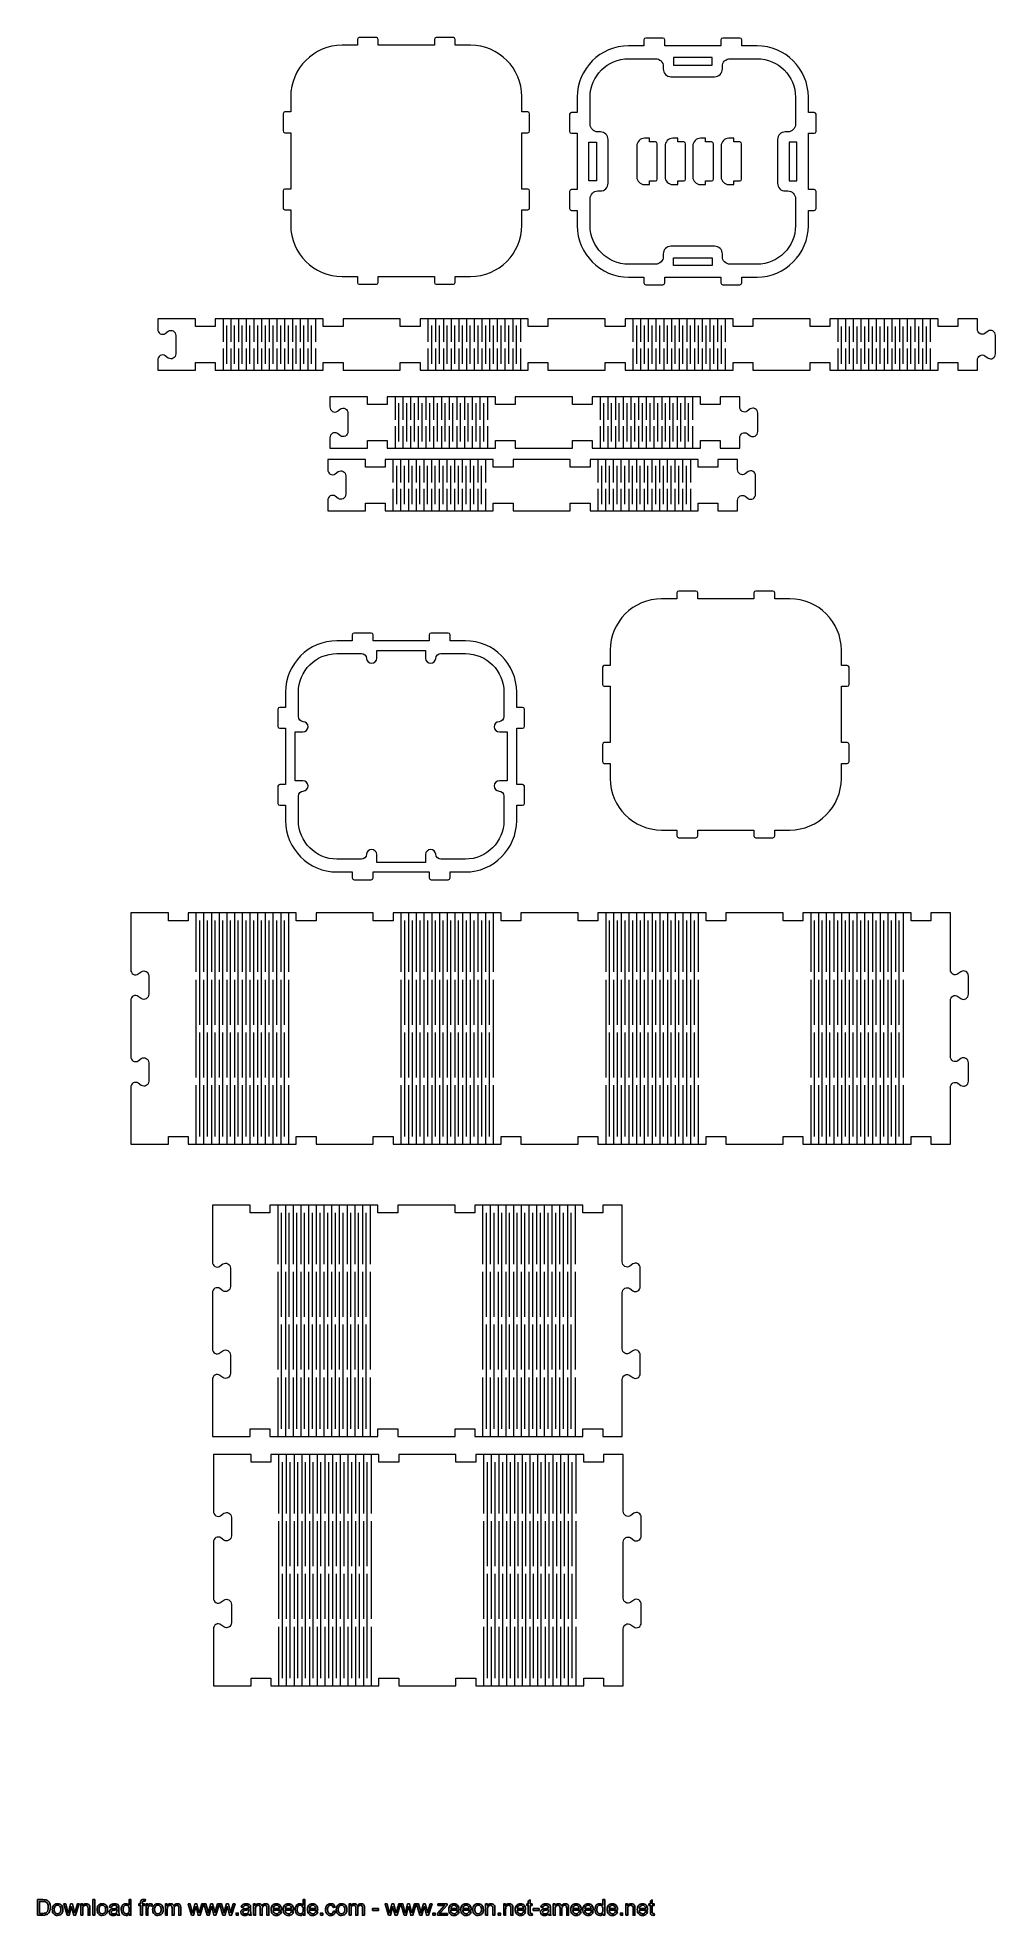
# Model space of a CAD drawing. Header units: centimetres. Extents: x -20.9 to 16.4, y -40.6 to 32.5.
import ezdxf

# ---------------------------------------------------------------- set-up
doc = ezdxf.new("R2010")
doc.units = ezdxf.units.CM
doc.header["$MEASUREMENT"] = 0
doc.layers.add('Layer 1', color=7, linetype='Continuous')

msp = doc.modelspace()

# ---------------------------------------------------------------- linework, layer by layer
at = {"layer": 'Layer 1', "color": 250, "lineweight": 9}
for points, knots in [([(-2.03438, 25.74594), (-2.03438, 25.74594), (-2.03438, 25.15095), (-2.03438, 25.15095), (-2.03438, 24.0494), (-2.93283, 23.15094), (-4.03438, 23.15094), (-4.03438, 23.15094), (-4.62938, 23.15094), (-4.62938, 23.15094), (-4.62938, 23.15094), (-4.62938, 22.92093), (-4.62938, 22.92093), (-4.62938, 22.88241), (-4.66084, 22.85094), (-4.69937, 22.85094), (-4.69937, 22.85094), (-5.3694, 22.85094), (-5.3694, 22.85094), (-5.40792, 22.85094), (-5.43939, 22.88237), (-5.43939, 22.92093), (-5.43939, 22.92093), (-5.43939, 23.15094), (-5.43939, 23.15094), (-5.43939, 23.15094), (-7.6294, 23.15094), (-7.6294, 23.15094), (-7.6294, 23.15094), (-7.6294, 22.92093), (-7.6294, 22.92093), (-7.6294, 22.88241), (-7.66083, 22.85094), (-7.69939, 22.85094), (-7.69939, 22.85094), (-8.36939, 22.85094), (-8.36939, 22.85094), (-8.40791, 22.85094), (-8.43938, 22.88237), (-8.43938, 22.92093), (-8.43938, 22.92093), (-8.43938, 23.15094), (-8.43938, 23.15094), (-8.43938, 23.15094), (-9.03437, 23.15094), (-9.03437, 23.15094), (-10.13592, 23.15094), (-11.03437, 24.0494), (-11.03437, 25.15095), (-11.03437, 25.15095), (-11.03437, 25.74594), (-11.03437, 25.74594), (-11.03437, 25.74594), (-11.26439, 25.74594), (-11.26439, 25.74594), (-11.30291, 25.74594), (-11.33438, 25.77741), (-11.33438, 25.81593), (-11.33438, 25.81593), (-11.33438, 26.48593), (-11.33438, 26.48593), (-11.33438, 26.52449), (-11.30294, 26.55596), (-11.26439, 26.55596), (-11.26439, 26.55596), (-11.03437, 26.55596), (-11.03437, 26.55596), (-11.03437, 26.55596), (-11.03437, 28.74593), (-11.03437, 28.74593), (-11.03437, 28.74593), (-11.26439, 28.74593), (-11.26439, 28.74593), (-11.30291, 28.74593), (-11.33438, 28.7774), (-11.33438, 28.81596), (-11.33438, 28.81596), (-11.33438, 29.48595), (-11.33438, 29.48595), (-11.33438, 29.52451), (-11.30294, 29.55594), (-11.26439, 29.55594), (-11.26439, 29.55594), (-11.03437, 29.55594), (-11.03437, 29.55594), (-11.03437, 29.55594), (-11.03437, 30.15094), (-11.03437, 30.15094), (-11.03437, 31.25252), (-10.13596, 32.15094), (-9.03437, 32.15094), (-9.03437, 32.15094), (-8.43938, 32.15094), (-8.43938, 32.15094), (-8.43938, 32.15094), (-8.43938, 32.38095), (-8.43938, 32.38095), (-8.43938, 32.41947), (-8.40794, 32.45094), (-8.36939, 32.45094), (-8.36939, 32.45094), (-7.69939, 32.45094), (-7.69939, 32.45094), (-7.66083, 32.45094), (-7.6294, 32.41947), (-7.6294, 32.38095), (-7.6294, 32.38095), (-7.6294, 32.15094), (-7.6294, 32.15094), (-7.6294, 32.15094), (-5.43939, 32.15094), (-5.43939, 32.15094), (-5.43939, 32.15094), (-5.43939, 32.38095), (-5.43939, 32.38095), (-5.43939, 32.41951), (-5.40792, 32.45094), (-5.3694, 32.45094), (-5.3694, 32.45094), (-4.69937, 32.45094), (-4.69937, 32.45094), (-4.66084, 32.45094), (-4.62938, 32.41947), (-4.62938, 32.38095), (-4.62938, 32.38095), (-4.62938, 32.15094), (-4.62938, 32.15094), (-4.62938, 32.15094), (-4.03438, 32.15094), (-4.03438, 32.15094), (-2.93283, 32.15094), (-2.03438, 31.25249), (-2.03438, 30.15094), (-2.03438, 30.15094), (-2.03438, 29.55594), (-2.03438, 29.55594), (-2.03438, 29.55594), (-1.80437, 29.55594), (-1.80437, 29.55594), (-1.76584, 29.55594), (-1.73438, 29.52447), (-1.73438, 29.48595), (-1.73438, 29.48595), (-1.73438, 28.81596), (-1.73438, 28.81596), (-1.73438, 28.7774), (-1.76584, 28.74593), (-1.80437, 28.74593), (-1.80437, 28.74593), (-2.03438, 28.74593), (-2.03438, 28.74593), (-2.03438, 28.74593), (-2.03438, 26.55596), (-2.03438, 26.55596), (-2.03438, 26.55596), (-1.80437, 26.55596), (-1.80437, 26.55596), (-1.76584, 26.55596), (-1.73438, 26.52449), (-1.73438, 26.48593), (-1.73438, 26.48593), (-1.73438, 25.81593), (-1.73438, 25.81593), (-1.73438, 25.77741), (-1.76584, 25.74594), (-1.80437, 25.74594), (-1.80437, 25.74594), (-2.03438, 25.74594), (-2.03438, 25.74594)], [0, 0, 0, 0, 0.01785714, 0.01785714, 0.01785714, 0.03571429, 0.03571429, 0.03571429, 0.05357143, 0.05357143, 0.05357143, 0.07142857, 0.07142857, 0.07142857, 0.08928571, 0.08928571, 0.08928571, 0.10714286, 0.10714286, 0.10714286, 0.125, 0.125, 0.125, 0.14285714, 0.14285714, 0.14285714, 0.16071429, 0.16071429, 0.16071429, 0.17857143, 0.17857143, 0.17857143, 0.19642857, 0.19642857, 0.19642857, 0.21428571, 0.21428571, 0.21428571, 0.23214286, 0.23214286, 0.23214286, 0.25, 0.25, 0.25, 0.26785714, 0.26785714, 0.26785714, 0.28571429, 0.28571429, 0.28571429, 0.30357143, 0.30357143, 0.30357143, 0.32142857, 0.32142857, 0.32142857, 0.33928571, 0.33928571, 0.33928571, 0.35714286, 0.35714286, 0.35714286, 0.375, 0.375, 0.375, 0.39285714, 0.39285714, 0.39285714, 0.41071429, 0.41071429, 0.41071429, 0.42857143, 0.42857143, 0.42857143, 0.44642857, 0.44642857, 0.44642857, 0.46428571, 0.46428571, 0.46428571, 0.48214286, 0.48214286, 0.48214286, 0.5, 0.5, 0.5, 0.51785714, 0.51785714, 0.51785714, 0.53571429, 0.53571429, 0.53571429, 0.55357143, 0.55357143, 0.55357143, 0.57142857, 0.57142857, 0.57142857, 0.58928571, 0.58928571, 0.58928571, 0.60714286, 0.60714286, 0.60714286, 0.625, 0.625, 0.625, 0.64285714, 0.64285714, 0.64285714, 0.66071429, 0.66071429, 0.66071429, 0.67857143, 0.67857143, 0.67857143, 0.69642857, 0.69642857, 0.69642857, 0.71428571, 0.71428571, 0.71428571, 0.73214286, 0.73214286, 0.73214286, 0.75, 0.75, 0.75, 0.76785714, 0.76785714, 0.76785714, 0.78571429, 0.78571429, 0.78571429, 0.80357143, 0.80357143, 0.80357143, 0.82142857, 0.82142857, 0.82142857, 0.83928571, 0.83928571, 0.83928571, 0.85714286, 0.85714286, 0.85714286, 0.875, 0.875, 0.875, 0.89285714, 0.89285714, 0.89285714, 0.91071429, 0.91071429, 0.91071429, 0.92857143, 0.92857143, 0.92857143, 0.94642857, 0.94642857, 0.94642857, 0.96428571, 0.96428571, 0.96428571, 0.98214286, 0.98214286, 0.98214286, 1, 1, 1, 1]), ([(9.12397, 25.72364), (9.12397, 25.72364), (9.12397, 25.12865), (9.12397, 25.12865), (9.12397, 24.0271), (8.22552, 23.12864), (7.12397, 23.12864), (7.12397, 23.12864), (6.52897, 23.12864), (6.52897, 23.12864), (6.52897, 23.12864), (6.52897, 22.89863), (6.52897, 22.89863), (6.52897, 22.86011), (6.49751, 22.82864), (6.45898, 22.82864), (6.45898, 22.82864), (5.78895, 22.82864), (5.78895, 22.82864), (5.75043, 22.82864), (5.71896, 22.86008), (5.71896, 22.89863), (5.71896, 22.89863), (5.71896, 23.12864), (5.71896, 23.12864), (5.71896, 23.12864), (3.52895, 23.12864), (3.52895, 23.12864), (3.52895, 23.12864), (3.52895, 22.89863), (3.52895, 22.89863), (3.52895, 22.86011), (3.49748, 22.82864), (3.45896, 22.82864), (3.45896, 22.82864), (2.78896, 22.82864), (2.78896, 22.82864), (2.75044, 22.82864), (2.71897, 22.86008), (2.71897, 22.89863), (2.71897, 22.89863), (2.71897, 23.12864), (2.71897, 23.12864), (2.71897, 23.12864), (2.12398, 23.12864), (2.12398, 23.12864), (1.02243, 23.12864), (0.12398, 24.0271), (0.12398, 25.12865), (0.12398, 25.12865), (0.12398, 25.72364), (0.12398, 25.72364), (0.12398, 25.72364), (-0.10604, 25.72364), (-0.10604, 25.72364), (-0.14456, 25.72364), (-0.17603, 25.75508), (-0.17603, 25.79363), (-0.17603, 25.79363), (-0.17603, 26.46363), (-0.17603, 26.46363), (-0.17603, 26.50219), (-0.14459, 26.53366), (-0.10604, 26.53366), (-0.10604, 26.53366), (0.12398, 26.53366), (0.12398, 26.53366), (0.12398, 26.53366), (0.12398, 28.72363), (0.12398, 28.72363), (0.12398, 28.72363), (-0.10604, 28.72363), (-0.10604, 28.72363), (-0.14456, 28.72363), (-0.17603, 28.7551), (-0.17603, 28.79366), (-0.17603, 28.79366), (-0.17603, 29.46365), (-0.17603, 29.46365), (-0.17603, 29.50221), (-0.14459, 29.53364), (-0.10604, 29.53364), (-0.10604, 29.53364), (0.12398, 29.53364), (0.12398, 29.53364), (0.12398, 29.53364), (0.12398, 30.12864), (0.12398, 30.12864), (0.12398, 31.23019), (1.02239, 32.12864), (2.12398, 32.12864), (2.12398, 32.12864), (2.71897, 32.12864), (2.71897, 32.12864), (2.71897, 32.12864), (2.71897, 32.35865), (2.71897, 32.35865), (2.71897, 32.39718), (2.75041, 32.42864), (2.78896, 32.42864), (2.78896, 32.42864), (3.45896, 32.42864), (3.45896, 32.42864), (3.49752, 32.42864), (3.52895, 32.39718), (3.52895, 32.35865), (3.52895, 32.35865), (3.52895, 32.12864), (3.52895, 32.12864), (3.52895, 32.12864), (5.71896, 32.12864), (5.71896, 32.12864), (5.71896, 32.12864), (5.71896, 32.35865), (5.71896, 32.35865), (5.71896, 32.39721), (5.75043, 32.42864), (5.78895, 32.42864), (5.78895, 32.42864), (6.45898, 32.42864), (6.45898, 32.42864), (6.49751, 32.42864), (6.52897, 32.39718), (6.52897, 32.35865), (6.52897, 32.35865), (6.52897, 32.12864), (6.52897, 32.12864), (6.52897, 32.12864), (7.12397, 32.12864), (7.12397, 32.12864), (8.22552, 32.12864), (9.12397, 31.23019), (9.12397, 30.12864), (9.12397, 30.12864), (9.12397, 29.53364), (9.12397, 29.53364), (9.12397, 29.53364), (9.35398, 29.53364), (9.35398, 29.53364), (9.39251, 29.53364), (9.42397, 29.50218), (9.42397, 29.46365), (9.42397, 29.46365), (9.42397, 28.79366), (9.42397, 28.79366), (9.42397, 28.7551), (9.39251, 28.72363), (9.35398, 28.72363), (9.35398, 28.72363), (9.12397, 28.72363), (9.12397, 28.72363), (9.12397, 28.72363), (9.12397, 26.53366), (9.12397, 26.53366), (9.12397, 26.53366), (9.35398, 26.53366), (9.35398, 26.53366), (9.39251, 26.53366), (9.42397, 26.50215), (9.42397, 26.46363), (9.42397, 26.46363), (9.42397, 25.79363), (9.42397, 25.79363), (9.42397, 25.75511), (9.39251, 25.72364), (9.35398, 25.72364), (9.35398, 25.72364), (9.12397, 25.72364), (9.12397, 25.72364)], [0, 0, 0, 0, 0.01785714, 0.01785714, 0.01785714, 0.03571429, 0.03571429, 0.03571429, 0.05357143, 0.05357143, 0.05357143, 0.07142857, 0.07142857, 0.07142857, 0.08928571, 0.08928571, 0.08928571, 0.10714286, 0.10714286, 0.10714286, 0.125, 0.125, 0.125, 0.14285714, 0.14285714, 0.14285714, 0.16071429, 0.16071429, 0.16071429, 0.17857143, 0.17857143, 0.17857143, 0.19642857, 0.19642857, 0.19642857, 0.21428571, 0.21428571, 0.21428571, 0.23214286, 0.23214286, 0.23214286, 0.25, 0.25, 0.25, 0.26785714, 0.26785714, 0.26785714, 0.28571429, 0.28571429, 0.28571429, 0.30357143, 0.30357143, 0.30357143, 0.32142857, 0.32142857, 0.32142857, 0.33928571, 0.33928571, 0.33928571, 0.35714286, 0.35714286, 0.35714286, 0.375, 0.375, 0.375, 0.39285714, 0.39285714, 0.39285714, 0.41071429, 0.41071429, 0.41071429, 0.42857143, 0.42857143, 0.42857143, 0.44642857, 0.44642857, 0.44642857, 0.46428571, 0.46428571, 0.46428571, 0.48214286, 0.48214286, 0.48214286, 0.5, 0.5, 0.5, 0.51785714, 0.51785714, 0.51785714, 0.53571429, 0.53571429, 0.53571429, 0.55357143, 0.55357143, 0.55357143, 0.57142857, 0.57142857, 0.57142857, 0.58928571, 0.58928571, 0.58928571, 0.60714286, 0.60714286, 0.60714286, 0.625, 0.625, 0.625, 0.64285714, 0.64285714, 0.64285714, 0.66071429, 0.66071429, 0.66071429, 0.67857143, 0.67857143, 0.67857143, 0.69642857, 0.69642857, 0.69642857, 0.71428571, 0.71428571, 0.71428571, 0.73214286, 0.73214286, 0.73214286, 0.75, 0.75, 0.75, 0.76785714, 0.76785714, 0.76785714, 0.78571429, 0.78571429, 0.78571429, 0.80357143, 0.80357143, 0.80357143, 0.82142857, 0.82142857, 0.82142857, 0.83928571, 0.83928571, 0.83928571, 0.85714286, 0.85714286, 0.85714286, 0.875, 0.875, 0.875, 0.89285714, 0.89285714, 0.89285714, 0.91071429, 0.91071429, 0.91071429, 0.92857143, 0.92857143, 0.92857143, 0.94642857, 0.94642857, 0.94642857, 0.96428571, 0.96428571, 0.96428571, 0.98214286, 0.98214286, 0.98214286, 1, 1, 1, 1]), ([(0.62396, 25.12864), (0.62396, 24.30307), (1.2984, 23.62863), (2.12397, 23.62863), (2.12397, 23.62863), (3.17398, 23.62863), (3.17398, 23.62863), (3.33918, 23.62863), (3.47398, 23.76343), (3.47398, 23.92864), (3.47398, 23.92864), (3.47398, 24.02865), (3.47398, 24.02865), (3.47398, 24.19389), (3.60874, 24.32865), (3.77398, 24.32865), (3.77398, 24.32865), (5.47398, 24.32865), (5.47398, 24.32865), (5.63919, 24.32865), (5.77398, 24.19389), (5.77398, 24.02865), (5.77398, 24.02865), (5.77398, 23.92864), (5.77398, 23.92864), (5.77398, 23.76343), (5.90874, 23.62863), (6.07399, 23.62863), (6.07399, 23.62863), (7.12396, 23.62863), (7.12396, 23.62863), (7.94953, 23.62863), (8.62397, 24.30307), (8.62397, 25.12864), (8.62397, 25.12864), (8.62397, 26.17865), (8.62397, 26.17865), (8.62397, 26.34386), (8.48921, 26.47865), (8.32397, 26.47865), (8.32397, 26.47865), (8.22395, 26.47865), (8.22395, 26.47865), (8.05875, 26.47865), (7.92395, 26.61342), (7.92395, 26.77866), (7.92395, 26.77866), (7.92395, 28.47866), (7.92395, 28.47866), (7.92395, 28.64386), (8.05875, 28.77862), (8.22395, 28.77862), (8.22395, 28.77862), (8.32397, 28.77862), (8.32397, 28.77862), (8.48921, 28.77862), (8.62397, 28.91342), (8.62397, 29.07863), (8.62397, 29.07863), (8.62397, 30.12863), (8.62397, 30.12863), (8.62397, 30.95421), (7.94953, 31.62865), (7.12396, 31.62865), (7.12396, 31.62865), (6.07399, 31.62865), (6.07399, 31.62865), (5.90874, 31.62865), (5.77398, 31.49388), (5.77398, 31.32864), (5.77398, 31.32864), (5.77398, 31.22863), (5.77398, 31.22863), (5.77398, 31.06343), (5.63919, 30.92863), (5.47398, 30.92863), (5.47398, 30.92863), (3.77398, 30.92863), (3.77398, 30.92863), (3.60874, 30.92863), (3.47398, 31.06343), (3.47398, 31.22863), (3.47398, 31.22863), (3.47398, 31.32864), (3.47398, 31.32864), (3.47398, 31.49388), (3.33918, 31.62865), (3.17398, 31.62865), (3.17398, 31.62865), (2.12397, 31.62865), (2.12397, 31.62865), (1.2984, 31.62865), (0.62396, 30.95421), (0.62396, 30.12863), (0.62396, 30.12863), (0.62396, 29.07863), (0.62396, 29.07863), (0.62396, 28.91342), (0.75875, 28.77862), (0.92396, 28.77862), (0.92396, 28.77862), (1.02397, 28.77862), (1.02397, 28.77862), (1.18921, 28.77862), (1.32397, 28.64386), (1.32397, 28.47866), (1.32397, 28.47866), (1.32397, 26.77866), (1.32397, 26.77866), (1.32397, 26.61342), (1.18921, 26.47865), (1.02397, 26.47865), (1.02397, 26.47865), (0.92396, 26.47865), (0.92396, 26.47865), (0.75875, 26.47865), (0.62396, 26.34386), (0.62396, 26.17865), (0.62396, 26.17865), (0.62396, 25.12864), (0.62396, 25.12864)], [0, 0, 0, 0, 0.025, 0.025, 0.025, 0.05, 0.05, 0.05, 0.075, 0.075, 0.075, 0.1, 0.1, 0.1, 0.125, 0.125, 0.125, 0.15, 0.15, 0.15, 0.175, 0.175, 0.175, 0.2, 0.2, 0.2, 0.225, 0.225, 0.225, 0.25, 0.25, 0.25, 0.275, 0.275, 0.275, 0.3, 0.3, 0.3, 0.325, 0.325, 0.325, 0.35, 0.35, 0.35, 0.375, 0.375, 0.375, 0.4, 0.4, 0.4, 0.425, 0.425, 0.425, 0.45, 0.45, 0.45, 0.475, 0.475, 0.475, 0.5, 0.5, 0.5, 0.525, 0.525, 0.525, 0.55, 0.55, 0.55, 0.575, 0.575, 0.575, 0.6, 0.6, 0.6, 0.625, 0.625, 0.625, 0.65, 0.65, 0.65, 0.675, 0.675, 0.675, 0.7, 0.7, 0.7, 0.725, 0.725, 0.725, 0.75, 0.75, 0.75, 0.775, 0.775, 0.775, 0.8, 0.8, 0.8, 0.825, 0.825, 0.825, 0.85, 0.85, 0.85, 0.875, 0.875, 0.875, 0.9, 0.9, 0.9, 0.925, 0.925, 0.925, 0.95, 0.95, 0.95, 0.975, 0.975, 0.975, 1, 1, 1, 1]), ([(3.87396, 31.67863), (3.87396, 31.67863), (5.37397, 31.67863), (5.37397, 31.67863), (5.37397, 31.67863), (5.37397, 31.37863), (5.37397, 31.37863), (5.37397, 31.37863), (3.87396, 31.37863), (3.87396, 31.37863), (3.87396, 31.37863), (3.87396, 31.67863), (3.87396, 31.67863)], [0, 0, 0, 0, 0.25, 0.25, 0.25, 0.5, 0.5, 0.5, 0.75, 0.75, 0.75, 1, 1, 1, 1]), ([(2.94066, 26.72865), (2.94066, 26.72865), (2.74067, 26.72865), (2.74067, 26.72865), (2.57543, 26.72865), (2.44067, 26.86341), (2.44067, 27.02865), (2.44067, 27.02865), (2.44067, 28.22866), (2.44067, 28.22866), (2.44067, 28.39386), (2.57543, 28.52866), (2.74067, 28.52866), (2.74067, 28.52866), (2.94066, 28.52866), (2.94066, 28.52866), (2.94066, 28.52866), (2.94066, 28.38864), (2.94066, 28.38864), (2.94066, 28.38864), (3.17067, 28.38864), (3.17067, 28.38864), (3.20919, 28.38864), (3.24066, 28.35721), (3.24066, 28.31865), (3.24066, 28.31865), (3.24066, 26.93866), (3.24066, 26.93866), (3.24066, 26.9001), (3.20919, 26.86866), (3.17067, 26.86866), (3.17067, 26.86866), (2.94066, 26.86866), (2.94066, 26.86866), (2.94066, 26.86866), (2.94066, 26.72865), (2.94066, 26.72865)], [0, 0, 0, 0, 0.08333333, 0.08333333, 0.08333333, 0.16666667, 0.16666667, 0.16666667, 0.25, 0.25, 0.25, 0.33333333, 0.33333333, 0.33333333, 0.41666667, 0.41666667, 0.41666667, 0.5, 0.5, 0.5, 0.58333333, 0.58333333, 0.58333333, 0.66666667, 0.66666667, 0.66666667, 0.75, 0.75, 0.75, 0.83333333, 0.83333333, 0.83333333, 0.91666667, 0.91666667, 0.91666667, 1, 1, 1, 1]), ([(4.04282, 26.72865), (4.04282, 26.72865), (3.84283, 26.72865), (3.84283, 26.72865), (3.67759, 26.72865), (3.54283, 26.86341), (3.54283, 27.02865), (3.54283, 27.02865), (3.54283, 28.22866), (3.54283, 28.22866), (3.54283, 28.39386), (3.67759, 28.52866), (3.84283, 28.52866), (3.84283, 28.52866), (4.04282, 28.52866), (4.04282, 28.52866), (4.04282, 28.52866), (4.04282, 28.38864), (4.04282, 28.38864), (4.04282, 28.38864), (4.27283, 28.38864), (4.27283, 28.38864), (4.31136, 28.38864), (4.34282, 28.35721), (4.34282, 28.31865), (4.34282, 28.31865), (4.34282, 26.93866), (4.34282, 26.93866), (4.34282, 26.9001), (4.31136, 26.86866), (4.27283, 26.86866), (4.27283, 26.86866), (4.04282, 26.86866), (4.04282, 26.86866), (4.04282, 26.86866), (4.04282, 26.72865), (4.04282, 26.72865)], [0, 0, 0, 0, 0.08333333, 0.08333333, 0.08333333, 0.16666667, 0.16666667, 0.16666667, 0.25, 0.25, 0.25, 0.33333333, 0.33333333, 0.33333333, 0.41666667, 0.41666667, 0.41666667, 0.5, 0.5, 0.5, 0.58333333, 0.58333333, 0.58333333, 0.66666667, 0.66666667, 0.66666667, 0.75, 0.75, 0.75, 0.83333333, 0.83333333, 0.83333333, 0.91666667, 0.91666667, 0.91666667, 1, 1, 1, 1]), ([(5.12397, 26.72865), (5.12397, 26.72865), (4.92398, 26.72865), (4.92398, 26.72865), (4.75874, 26.72865), (4.62398, 26.86341), (4.62398, 27.02865), (4.62398, 27.02865), (4.62398, 28.22866), (4.62398, 28.22866), (4.62398, 28.39386), (4.75874, 28.52866), (4.92398, 28.52866), (4.92398, 28.52866), (5.12397, 28.52866), (5.12397, 28.52866), (5.12397, 28.52866), (5.12397, 28.38864), (5.12397, 28.38864), (5.12397, 28.38864), (5.35398, 28.38864), (5.35398, 28.38864), (5.3925, 28.38864), (5.42397, 28.35721), (5.42397, 28.31865), (5.42397, 28.31865), (5.42397, 26.93866), (5.42397, 26.93866), (5.42397, 26.9001), (5.3925, 26.86866), (5.35398, 26.86866), (5.35398, 26.86866), (5.12397, 26.86866), (5.12397, 26.86866), (5.12397, 26.86866), (5.12397, 26.72865), (5.12397, 26.72865)], [0, 0, 0, 0, 0.08333333, 0.08333333, 0.08333333, 0.16666667, 0.16666667, 0.16666667, 0.25, 0.25, 0.25, 0.33333333, 0.33333333, 0.33333333, 0.41666667, 0.41666667, 0.41666667, 0.5, 0.5, 0.5, 0.58333333, 0.58333333, 0.58333333, 0.66666667, 0.66666667, 0.66666667, 0.75, 0.75, 0.75, 0.83333333, 0.83333333, 0.83333333, 0.91666667, 0.91666667, 0.91666667, 1, 1, 1, 1]), ([(6.22613, 26.72865), (6.22613, 26.72865), (6.02614, 26.72865), (6.02614, 26.72865), (5.8609, 26.72865), (5.72614, 26.86341), (5.72614, 27.02865), (5.72614, 27.02865), (5.72614, 28.22866), (5.72614, 28.22866), (5.72614, 28.39386), (5.8609, 28.52866), (6.02614, 28.52866), (6.02614, 28.52866), (6.22613, 28.52866), (6.22613, 28.52866), (6.22613, 28.52866), (6.22613, 28.38864), (6.22613, 28.38864), (6.22613, 28.38864), (6.45614, 28.38864), (6.45614, 28.38864), (6.49467, 28.38864), (6.52613, 28.35721), (6.52613, 28.31865), (6.52613, 28.31865), (6.52613, 26.93866), (6.52613, 26.93866), (6.52613, 26.9001), (6.49467, 26.86866), (6.45614, 26.86866), (6.45614, 26.86866), (6.22613, 26.86866), (6.22613, 26.86866), (6.22613, 26.86866), (6.22613, 26.72865), (6.22613, 26.72865)], [0, 0, 0, 0, 0.08333333, 0.08333333, 0.08333333, 0.16666667, 0.16666667, 0.16666667, 0.25, 0.25, 0.25, 0.33333333, 0.33333333, 0.33333333, 0.41666667, 0.41666667, 0.41666667, 0.5, 0.5, 0.5, 0.58333333, 0.58333333, 0.58333333, 0.66666667, 0.66666667, 0.66666667, 0.75, 0.75, 0.75, 0.83333333, 0.83333333, 0.83333333, 0.91666667, 0.91666667, 0.91666667, 1, 1, 1, 1]), ([(0.87397, 28.37865), (0.87397, 28.37865), (0.57397, 28.37865), (0.57397, 28.37865), (0.57397, 28.37865), (0.57397, 26.87863), (0.57397, 26.87863), (0.57397, 26.87863), (0.87397, 26.87863), (0.87397, 26.87863), (0.87397, 26.87863), (0.87397, 28.37865), (0.87397, 28.37865)], [0, 0, 0, 0, 0.25, 0.25, 0.25, 0.5, 0.5, 0.5, 0.75, 0.75, 0.75, 1, 1, 1, 1]), ([(8.37396, 28.37865), (8.37396, 28.37865), (8.67396, 28.37865), (8.67396, 28.37865), (8.67396, 28.37865), (8.67396, 26.87863), (8.67396, 26.87863), (8.67396, 26.87863), (8.37396, 26.87863), (8.37396, 26.87863), (8.37396, 26.87863), (8.37396, 28.37865), (8.37396, 28.37865)], [0, 0, 0, 0, 0.25, 0.25, 0.25, 0.5, 0.5, 0.5, 0.75, 0.75, 0.75, 1, 1, 1, 1]), ([(3.87396, 23.57864), (3.87396, 23.57864), (5.37397, 23.57864), (5.37397, 23.57864), (5.37397, 23.57864), (5.37397, 23.87865), (5.37397, 23.87865), (5.37397, 23.87865), (3.87396, 23.87865), (3.87396, 23.87865), (3.87396, 23.87865), (3.87396, 23.57864), (3.87396, 23.57864)], [0, 0, 0, 0, 0.25, 0.25, 0.25, 0.5, 0.5, 0.5, 0.75, 0.75, 0.75, 1, 1, 1, 1]), ([(9.96425, 19.49917), (9.96425, 19.49917), (9.96425, 19.79917), (9.96425, 19.79917), (9.96425, 19.79917), (9.19424, 19.79917), (9.19424, 19.79917), (9.19424, 19.79917), (9.19424, 19.49917), (9.19424, 19.49917), (9.19424, 19.49917), (6.96426, 19.49917), (6.96426, 19.49917), (6.96426, 19.49917), (6.96426, 19.79917), (6.96426, 19.79917), (6.96426, 19.79917), (6.19425, 19.79917), (6.19425, 19.79917), (6.19425, 19.79917), (6.19425, 19.49917), (6.19425, 19.49917), (4.67092, 19.49917), (3.50757, 19.49917), (1.98424, 19.49917), (1.98424, 19.49917), (1.98424, 19.79917), (1.98424, 19.79917), (1.98424, 19.79917), (1.21427, 19.79917), (1.21427, 19.79917), (1.21427, 19.79917), (1.21427, 19.49917), (1.21427, 19.49917), (1.21427, 19.49917), (-1.01575, 19.49917), (-1.01575, 19.49917), (-1.01575, 19.49917), (-1.01575, 19.79917), (-1.01575, 19.79917), (-1.01575, 19.79917), (-1.78576, 19.79917), (-1.78576, 19.79917), (-1.78576, 19.79917), (-1.78576, 19.49917), (-1.78576, 19.49917), (-3.30908, 19.49917), (-4.4724, 19.49914), (-5.99573, 19.49914), (-5.99573, 19.49914), (-5.99573, 19.79914), (-5.99573, 19.79914), (-5.99573, 19.79914), (-6.76574, 19.79914), (-6.76574, 19.79914), (-6.76574, 19.79914), (-6.76574, 19.49914), (-6.76574, 19.49914), (-6.76574, 19.49914), (-8.99576, 19.49914), (-8.99576, 19.49914), (-8.99576, 19.49914), (-8.99576, 19.79914), (-8.99576, 19.79914), (-8.99576, 19.79914), (-9.76576, 19.79914), (-9.76576, 19.79914), (-9.76576, 19.79914), (-9.76576, 19.49914), (-9.76576, 19.49914), (-11.28909, 19.49914), (-12.45241, 19.49914), (-13.97574, 19.49914), (-13.97574, 19.49914), (-13.97574, 19.79914), (-13.97574, 19.79914), (-13.97574, 19.79914), (-14.74575, 19.79914), (-14.74575, 19.79914), (-14.74575, 19.79914), (-14.74575, 19.49914), (-14.74575, 19.49914), (-14.74575, 19.49914), (-16.21077, 19.49914), (-16.21077, 19.49914), (-16.21077, 19.49914), (-16.21077, 19.89675), (-16.21077, 19.89675), (-16.21077, 19.97048), (-16.17284, 20.03829), (-16.11217, 20.07307), (-16.05145, 20.10789), (-15.97783, 20.10404), (-15.92054, 20.06316), (-15.92054, 20.06316), (-15.80095, 19.97771), (-15.80095, 19.97771), (-15.74369, 19.93683), (-15.66999, 19.93302), (-15.60935, 19.9678), (-15.54867, 20.00259), (-15.51075, 20.07039), (-15.51075, 20.14416), (-15.51075, 20.14416), (-15.51075, 20.85416), (-15.51075, 20.85416), (-15.51075, 20.92789), (-15.54867, 20.99569), (-15.60935, 21.03047), (-15.66999, 21.06526), (-15.74369, 21.06145), (-15.80095, 21.02056), (-15.80095, 21.02056), (-15.92054, 20.93512), (-15.92054, 20.93512), (-15.97783, 20.89423), (-16.05145, 20.89042), (-16.11217, 20.92521), (-16.17284, 20.96002), (-16.21077, 21.02779), (-16.21077, 21.10156), (-16.21077, 21.10156), (-16.21077, 21.49914), (-16.21077, 21.49914), (-16.21077, 21.49914), (-14.74575, 21.49914), (-14.74575, 21.49914), (-14.74575, 21.49914), (-14.74575, 21.19914), (-14.74575, 21.19914), (-14.74575, 21.19914), (-13.97574, 21.19914), (-13.97574, 21.19914), (-13.97574, 21.19914), (-13.97574, 21.49914), (-13.97574, 21.49914), (-12.45241, 21.49914), (-11.28909, 21.49914), (-9.76576, 21.49914), (-9.76576, 21.49914), (-9.76576, 21.19914), (-9.76576, 21.19914), (-9.76576, 21.19914), (-8.99576, 21.19914), (-8.99576, 21.19914), (-8.99576, 21.19914), (-8.99576, 21.49914), (-8.99576, 21.49914), (-8.99576, 21.49914), (-6.76574, 21.49914), (-6.76574, 21.49914), (-6.76574, 21.49914), (-6.76574, 21.19914), (-6.76574, 21.19914), (-6.76574, 21.19914), (-5.99573, 21.19914), (-5.99573, 21.19914), (-5.99573, 21.19914), (-5.99573, 21.49914), (-5.99573, 21.49914), (-4.4724, 21.49914), (-3.30908, 21.49917), (-1.78576, 21.49917), (-1.78576, 21.49917), (-1.78576, 21.19917), (-1.78576, 21.19917), (-1.78576, 21.19917), (-1.01575, 21.19917), (-1.01575, 21.19917), (-1.01575, 21.19917), (-1.01575, 21.49917), (-1.01575, 21.49917), (-1.01575, 21.49917), (1.21427, 21.49917), (1.21427, 21.49917), (1.21427, 21.49917), (1.21427, 21.19917), (1.21427, 21.19917), (1.21427, 21.19917), (1.98424, 21.19917), (1.98424, 21.19917), (1.98424, 21.19917), (1.98424, 21.49917), (1.98424, 21.49917), (3.50757, 21.49917), (4.67092, 21.49917), (6.19425, 21.49917), (6.19425, 21.49917), (6.19425, 21.19917), (6.19425, 21.19917), (6.19425, 21.19917), (6.96426, 21.19917), (6.96426, 21.19917), (6.96426, 21.19917), (6.96426, 21.49917), (6.96426, 21.49917), (6.96426, 21.49917), (9.19424, 21.49917), (9.19424, 21.49917), (9.19424, 21.49917), (9.19424, 21.19917), (9.19424, 21.19917), (9.19424, 21.19917), (9.96425, 21.19917), (9.96425, 21.19917), (9.96425, 21.19917), (9.96425, 21.49917), (9.96425, 21.49917), (11.48758, 21.49917), (12.65093, 21.49917), (14.17426, 21.49917), (14.17426, 21.49917), (14.17426, 21.19917), (14.17426, 21.19917), (14.17426, 21.19917), (14.94424, 21.19917), (14.94424, 21.19917), (14.94424, 21.19917), (14.94424, 21.49917), (14.94424, 21.49917), (14.94424, 21.49917), (15.70924, 21.49917), (15.70924, 21.49917), (15.70924, 21.49917), (15.70924, 21.10159), (15.70924, 21.10159), (15.70924, 21.02783), (15.74716, 20.96006), (15.80784, 20.92524), (15.86851, 20.89046), (15.94217, 20.89427), (15.99947, 20.93515), (15.99947, 20.93515), (16.11906, 21.0206), (16.11906, 21.0206), (16.17631, 21.06148), (16.25001, 21.06529), (16.31065, 21.03051), (16.37133, 20.99573), (16.40925, 20.92789), (16.40925, 20.85419), (16.40925, 20.85419), (16.40925, 20.14419), (16.40925, 20.14419), (16.40925, 20.07046), (16.37133, 20.00262), (16.31065, 19.96784), (16.25001, 19.93305), (16.17631, 19.93686), (16.11906, 19.97779), (16.11906, 19.97779), (15.99947, 20.06319), (15.99947, 20.06319), (15.94217, 20.10412), (15.86851, 20.10793), (15.80784, 20.07311), (15.74716, 20.03832), (15.70924, 19.97055), (15.70924, 19.89679), (15.70924, 19.89679), (15.70924, 19.49917), (15.70924, 19.49917), (15.70924, 19.49917), (14.94424, 19.49917), (14.94424, 19.49917), (14.94424, 19.49917), (14.94424, 19.79917), (14.94424, 19.79917), (14.94424, 19.79917), (14.17426, 19.79917), (14.17426, 19.79917), (14.17426, 19.79917), (14.17426, 19.49917), (14.17426, 19.49917), (12.65093, 19.49917), (11.48758, 19.49917), (9.96425, 19.49917)], [0, 0, 0, 0, 0.01086957, 0.01086957, 0.01086957, 0.02173913, 0.02173913, 0.02173913, 0.0326087, 0.0326087, 0.0326087, 0.04347826, 0.04347826, 0.04347826, 0.05434783, 0.05434783, 0.05434783, 0.06521739, 0.06521739, 0.06521739, 0.07608696, 0.07608696, 0.07608696, 0.08695652, 0.08695652, 0.08695652, 0.09782609, 0.09782609, 0.09782609, 0.10869565, 0.10869565, 0.10869565, 0.11956522, 0.11956522, 0.11956522, 0.13043478, 0.13043478, 0.13043478, 0.14130435, 0.14130435, 0.14130435, 0.15217391, 0.15217391, 0.15217391, 0.16304348, 0.16304348, 0.16304348, 0.17391304, 0.17391304, 0.17391304, 0.18478261, 0.18478261, 0.18478261, 0.19565217, 0.19565217, 0.19565217, 0.20652174, 0.20652174, 0.20652174, 0.2173913, 0.2173913, 0.2173913, 0.22826087, 0.22826087, 0.22826087, 0.23913043, 0.23913043, 0.23913043, 0.25, 0.25, 0.25, 0.26086957, 0.26086957, 0.26086957, 0.27173913, 0.27173913, 0.27173913, 0.2826087, 0.2826087, 0.2826087, 0.29347826, 0.29347826, 0.29347826, 0.30434783, 0.30434783, 0.30434783, 0.31521739, 0.31521739, 0.31521739, 0.32608696, 0.32608696, 0.32608696, 0.33695652, 0.33695652, 0.33695652, 0.34782609, 0.34782609, 0.34782609, 0.35869565, 0.35869565, 0.35869565, 0.36956522, 0.36956522, 0.36956522, 0.38043478, 0.38043478, 0.38043478, 0.39130435, 0.39130435, 0.39130435, 0.40217391, 0.40217391, 0.40217391, 0.41304348, 0.41304348, 0.41304348, 0.42391304, 0.42391304, 0.42391304, 0.43478261, 0.43478261, 0.43478261, 0.44565217, 0.44565217, 0.44565217, 0.45652174, 0.45652174, 0.45652174, 0.4673913, 0.4673913, 0.4673913, 0.47826087, 0.47826087, 0.47826087, 0.48913043, 0.48913043, 0.48913043, 0.5, 0.5, 0.5, 0.51086957, 0.51086957, 0.51086957, 0.52173913, 0.52173913, 0.52173913, 0.5326087, 0.5326087, 0.5326087, 0.54347826, 0.54347826, 0.54347826, 0.55434783, 0.55434783, 0.55434783, 0.56521739, 0.56521739, 0.56521739, 0.57608696, 0.57608696, 0.57608696, 0.58695652, 0.58695652, 0.58695652, 0.59782609, 0.59782609, 0.59782609, 0.60869565, 0.60869565, 0.60869565, 0.61956522, 0.61956522, 0.61956522, 0.63043478, 0.63043478, 0.63043478, 0.64130435, 0.64130435, 0.64130435, 0.65217391, 0.65217391, 0.65217391, 0.66304348, 0.66304348, 0.66304348, 0.67391304, 0.67391304, 0.67391304, 0.68478261, 0.68478261, 0.68478261, 0.69565217, 0.69565217, 0.69565217, 0.70652174, 0.70652174, 0.70652174, 0.7173913, 0.7173913, 0.7173913, 0.72826087, 0.72826087, 0.72826087, 0.73913043, 0.73913043, 0.73913043, 0.75, 0.75, 0.75, 0.76086957, 0.76086957, 0.76086957, 0.77173913, 0.77173913, 0.77173913, 0.7826087, 0.7826087, 0.7826087, 0.79347826, 0.79347826, 0.79347826, 0.80434783, 0.80434783, 0.80434783, 0.81521739, 0.81521739, 0.81521739, 0.82608696, 0.82608696, 0.82608696, 0.83695652, 0.83695652, 0.83695652, 0.84782609, 0.84782609, 0.84782609, 0.85869565, 0.85869565, 0.85869565, 0.86956522, 0.86956522, 0.86956522, 0.88043478, 0.88043478, 0.88043478, 0.89130435, 0.89130435, 0.89130435, 0.90217391, 0.90217391, 0.90217391, 0.91304348, 0.91304348, 0.91304348, 0.92391304, 0.92391304, 0.92391304, 0.93478261, 0.93478261, 0.93478261, 0.94565217, 0.94565217, 0.94565217, 0.95652174, 0.95652174, 0.95652174, 0.9673913, 0.9673913, 0.9673913, 0.97826087, 0.97826087, 0.97826087, 0.98913043, 0.98913043, 0.98913043, 1, 1, 1, 1]), ([(0.70687, 16.47268), (0.70687, 16.47268), (0.70687, 16.77268), (0.70687, 16.77268), (0.70687, 16.77268), (-0.06314, 16.77268), (-0.06314, 16.77268), (-0.06314, 16.77268), (-0.06314, 16.47268), (-0.06314, 16.47268), (-0.06314, 16.47268), (-2.29312, 16.47268), (-2.29312, 16.47268), (-2.29312, 16.47268), (-2.29312, 16.77268), (-2.29312, 16.77268), (-2.29312, 16.77268), (-3.06312, 16.77268), (-3.06312, 16.77268), (-3.06312, 16.77268), (-3.06312, 16.47268), (-3.06312, 16.47268), (-4.58645, 16.47268), (-5.74981, 16.47268), (-7.27314, 16.47268), (-7.27314, 16.47268), (-7.27314, 16.77268), (-7.27314, 16.77268), (-7.27314, 16.77268), (-8.04311, 16.77268), (-8.04311, 16.77268), (-8.04311, 16.77268), (-8.04311, 16.47268), (-8.04311, 16.47268), (-8.04311, 16.47268), (-9.50813, 16.47268), (-9.50813, 16.47268), (-9.50813, 16.47268), (-9.50813, 16.87026), (-9.50813, 16.87026), (-9.50813, 16.94403), (-9.47024, 17.0118), (-9.40953, 17.04661), (-9.34885, 17.0814), (-9.27519, 17.07759), (-9.21793, 17.03667), (-9.21793, 17.03667), (-9.09834, 16.95126), (-9.09834, 16.95126), (-9.04105, 16.91034), (-8.96739, 16.90656), (-8.90671, 16.94135), (-8.84603, 16.97613), (-8.80811, 17.04393), (-8.80811, 17.11766), (-8.80811, 17.11766), (-8.80811, 17.82766), (-8.80811, 17.82766), (-8.80811, 17.90143), (-8.84603, 17.9692), (-8.90671, 18.00398), (-8.96739, 18.0388), (-9.04105, 18.03499), (-9.09834, 17.99407), (-9.09834, 17.99407), (-9.21793, 17.90866), (-9.21793, 17.90866), (-9.27519, 17.86774), (-9.34885, 17.86393), (-9.40953, 17.89875), (-9.47024, 17.93353), (-9.50813, 18.0013), (-9.50813, 18.07507), (-9.50813, 18.07507), (-9.50813, 18.47268), (-9.50813, 18.47268), (-9.50813, 18.47268), (-8.04311, 18.47268), (-8.04311, 18.47268), (-8.04311, 18.47268), (-8.04311, 18.17268), (-8.04311, 18.17268), (-8.04311, 18.17268), (-7.27314, 18.17268), (-7.27314, 18.17268), (-7.27314, 18.17268), (-7.27314, 18.47268), (-7.27314, 18.47268), (-5.74981, 18.47268), (-4.58645, 18.47268), (-3.06312, 18.47268), (-3.06312, 18.47268), (-3.06312, 18.17268), (-3.06312, 18.17268), (-3.06312, 18.17268), (-2.29312, 18.17268), (-2.29312, 18.17268), (-2.29312, 18.17268), (-2.29312, 18.47268), (-2.29312, 18.47268), (-2.29312, 18.47268), (-0.06314, 18.47268), (-0.06314, 18.47268), (-0.06314, 18.47268), (-0.06314, 18.17268), (-0.06314, 18.17268), (-0.06314, 18.17268), (0.70687, 18.17268), (0.70687, 18.17268), (0.70687, 18.17268), (0.70687, 18.47268), (0.70687, 18.47268), (2.2302, 18.47268), (3.39356, 18.47268), (4.91689, 18.47268), (4.91689, 18.47268), (4.91689, 18.17268), (4.91689, 18.17268), (4.91689, 18.17268), (5.68686, 18.17268), (5.68686, 18.17268), (5.68686, 18.17268), (5.68686, 18.47268), (5.68686, 18.47268), (5.68686, 18.47268), (6.45186, 18.47268), (6.45186, 18.47268), (6.45186, 18.47268), (6.45186, 18.0751), (6.45186, 18.0751), (6.45186, 18.00134), (6.48978, 17.93357), (6.55046, 17.89875), (6.61114, 17.86397), (6.6848, 17.86778), (6.74209, 17.9087), (6.74209, 17.9087), (6.86164, 17.99411), (6.86164, 17.99411), (6.91893, 18.03503), (6.99259, 18.0388), (7.05327, 18.00402), (7.11399, 17.96923), (7.15187, 17.90143), (7.15187, 17.8277), (7.15187, 17.8277), (7.15187, 17.1177), (7.15187, 17.1177), (7.15187, 17.04397), (7.11399, 16.97617), (7.05327, 16.94135), (6.99259, 16.90656), (6.91893, 16.91037), (6.86164, 16.95129), (6.86164, 16.95129), (6.74209, 17.0367), (6.74209, 17.0367), (6.6848, 17.07762), (6.61114, 17.08143), (6.55046, 17.04661), (6.48978, 17.01183), (6.45186, 16.94406), (6.45186, 16.8703), (6.45186, 16.8703), (6.45186, 16.47268), (6.45186, 16.47268), (6.45186, 16.47268), (5.68686, 16.47268), (5.68686, 16.47268), (5.68686, 16.47268), (5.68686, 16.77268), (5.68686, 16.77268), (5.68686, 16.77268), (4.91689, 16.77268), (4.91689, 16.77268), (4.91689, 16.77268), (4.91689, 16.47268), (4.91689, 16.47268), (3.39356, 16.47268), (2.2302, 16.47268), (0.70687, 16.47268)], [0, 0, 0, 0, 0.01666667, 0.01666667, 0.01666667, 0.03333333, 0.03333333, 0.03333333, 0.05, 0.05, 0.05, 0.06666667, 0.06666667, 0.06666667, 0.08333333, 0.08333333, 0.08333333, 0.1, 0.1, 0.1, 0.11666667, 0.11666667, 0.11666667, 0.13333333, 0.13333333, 0.13333333, 0.15, 0.15, 0.15, 0.16666667, 0.16666667, 0.16666667, 0.18333333, 0.18333333, 0.18333333, 0.2, 0.2, 0.2, 0.21666667, 0.21666667, 0.21666667, 0.23333333, 0.23333333, 0.23333333, 0.25, 0.25, 0.25, 0.26666667, 0.26666667, 0.26666667, 0.28333333, 0.28333333, 0.28333333, 0.3, 0.3, 0.3, 0.31666667, 0.31666667, 0.31666667, 0.33333333, 0.33333333, 0.33333333, 0.35, 0.35, 0.35, 0.36666667, 0.36666667, 0.36666667, 0.38333333, 0.38333333, 0.38333333, 0.4, 0.4, 0.4, 0.41666667, 0.41666667, 0.41666667, 0.43333333, 0.43333333, 0.43333333, 0.45, 0.45, 0.45, 0.46666667, 0.46666667, 0.46666667, 0.48333333, 0.48333333, 0.48333333, 0.5, 0.5, 0.5, 0.51666667, 0.51666667, 0.51666667, 0.53333333, 0.53333333, 0.53333333, 0.55, 0.55, 0.55, 0.56666667, 0.56666667, 0.56666667, 0.58333333, 0.58333333, 0.58333333, 0.6, 0.6, 0.6, 0.61666667, 0.61666667, 0.61666667, 0.63333333, 0.63333333, 0.63333333, 0.65, 0.65, 0.65, 0.66666667, 0.66666667, 0.66666667, 0.68333333, 0.68333333, 0.68333333, 0.7, 0.7, 0.7, 0.71666667, 0.71666667, 0.71666667, 0.73333333, 0.73333333, 0.73333333, 0.75, 0.75, 0.75, 0.76666667, 0.76666667, 0.76666667, 0.78333333, 0.78333333, 0.78333333, 0.8, 0.8, 0.8, 0.81666667, 0.81666667, 0.81666667, 0.83333333, 0.83333333, 0.83333333, 0.85, 0.85, 0.85, 0.86666667, 0.86666667, 0.86666667, 0.88333333, 0.88333333, 0.88333333, 0.9, 0.9, 0.9, 0.91666667, 0.91666667, 0.91666667, 0.93333333, 0.93333333, 0.93333333, 0.95, 0.95, 0.95, 0.96666667, 0.96666667, 0.96666667, 0.98333333, 0.98333333, 0.98333333, 1, 1, 1, 1]), ([(0.62254, 14.03347), (0.62254, 14.03347), (0.62254, 14.33348), (0.62254, 14.33348), (0.62254, 14.33348), (-0.14747, 14.33348), (-0.14747, 14.33348), (-0.14747, 14.33348), (-0.14747, 14.03347), (-0.14747, 14.03347), (-0.14747, 14.03347), (-2.37745, 14.03347), (-2.37745, 14.03347), (-2.37745, 14.03347), (-2.37745, 14.33348), (-2.37745, 14.33348), (-2.37745, 14.33348), (-3.14746, 14.33348), (-3.14746, 14.33348), (-3.14746, 14.33348), (-3.14746, 14.03347), (-3.14746, 14.03347), (-4.67079, 14.03347), (-5.83414, 14.03347), (-7.35747, 14.03347), (-7.35747, 14.03347), (-7.35747, 14.33348), (-7.35747, 14.33348), (-7.35747, 14.33348), (-8.12744, 14.33348), (-8.12744, 14.33348), (-8.12744, 14.33348), (-8.12744, 14.03347), (-8.12744, 14.03347), (-8.12744, 14.03347), (-9.59246, 14.03347), (-9.59246, 14.03347), (-9.59246, 14.03347), (-9.59246, 14.43105), (-9.59246, 14.43105), (-9.59246, 14.50482), (-9.55457, 14.57259), (-9.49386, 14.60741), (-9.43318, 14.64219), (-9.35952, 14.63838), (-9.30226, 14.59746), (-9.30226, 14.59746), (-9.18267, 14.51205), (-9.18267, 14.51205), (-9.12538, 14.47113), (-9.05172, 14.46735), (-8.99104, 14.50214), (-8.93037, 14.53692), (-8.89244, 14.60473), (-8.89244, 14.67846), (-8.89244, 14.67846), (-8.89244, 15.38846), (-8.89244, 15.38846), (-8.89244, 15.46222), (-8.93037, 15.52999), (-8.99104, 15.56478), (-9.05172, 15.59959), (-9.12538, 15.59578), (-9.18267, 15.55486), (-9.18267, 15.55486), (-9.30226, 15.46945), (-9.30226, 15.46945), (-9.35952, 15.42853), (-9.43318, 15.42472), (-9.49386, 15.45954), (-9.55457, 15.49433), (-9.59246, 15.56209), (-9.59246, 15.63586), (-9.59246, 15.63586), (-9.59246, 16.03348), (-9.59246, 16.03348), (-9.59246, 16.03348), (-8.12744, 16.03348), (-8.12744, 16.03348), (-8.12744, 16.03348), (-8.12744, 15.73347), (-8.12744, 15.73347), (-8.12744, 15.73347), (-7.35747, 15.73347), (-7.35747, 15.73347), (-7.35747, 15.73347), (-7.35747, 16.03348), (-7.35747, 16.03348), (-5.83414, 16.03348), (-4.67079, 16.03348), (-3.14746, 16.03348), (-3.14746, 16.03348), (-3.14746, 15.73347), (-3.14746, 15.73347), (-3.14746, 15.73347), (-2.37745, 15.73347), (-2.37745, 15.73347), (-2.37745, 15.73347), (-2.37745, 16.03348), (-2.37745, 16.03348), (-2.37745, 16.03348), (-0.14747, 16.03348), (-0.14747, 16.03348), (-0.14747, 16.03348), (-0.14747, 15.73347), (-0.14747, 15.73347), (-0.14747, 15.73347), (0.62254, 15.73347), (0.62254, 15.73347), (0.62254, 15.73347), (0.62254, 16.03348), (0.62254, 16.03348), (2.14587, 16.03348), (3.30922, 16.03348), (4.83255, 16.03348), (4.83255, 16.03348), (4.83255, 15.73347), (4.83255, 15.73347), (4.83255, 15.73347), (5.60253, 15.73347), (5.60253, 15.73347), (5.60253, 15.73347), (5.60253, 16.03348), (5.60253, 16.03348), (5.60253, 16.03348), (6.36752, 16.03348), (6.36752, 16.03348), (6.36752, 16.03348), (6.36752, 15.6359), (6.36752, 15.6359), (6.36752, 15.56213), (6.40545, 15.49436), (6.46613, 15.45954), (6.52684, 15.42476), (6.60046, 15.42857), (6.65776, 15.46949), (6.65776, 15.46949), (6.77731, 15.5549), (6.77731, 15.5549), (6.8346, 15.59578), (6.90826, 15.59959), (6.96894, 15.56481), (7.02965, 15.53003), (7.06754, 15.46222), (7.06754, 15.38849), (7.06754, 15.38849), (7.06754, 14.67849), (7.06754, 14.67849), (7.06754, 14.60476), (7.02965, 14.53696), (6.96894, 14.50214), (6.90826, 14.46735), (6.8346, 14.47116), (6.77731, 14.51209), (6.77731, 14.51209), (6.65776, 14.59749), (6.65776, 14.59749), (6.60046, 14.63842), (6.52684, 14.64223), (6.46613, 14.60741), (6.40545, 14.57262), (6.36752, 14.50485), (6.36752, 14.43109), (6.36752, 14.43109), (6.36752, 14.03347), (6.36752, 14.03347), (6.36752, 14.03347), (5.60253, 14.03347), (5.60253, 14.03347), (5.60253, 14.03347), (5.60253, 14.33348), (5.60253, 14.33348), (5.60253, 14.33348), (4.83255, 14.33348), (4.83255, 14.33348), (4.83255, 14.33348), (4.83255, 14.03347), (4.83255, 14.03347), (3.30922, 14.03347), (2.14587, 14.03347), (0.62254, 14.03347)], [0, 0, 0, 0, 0.01666667, 0.01666667, 0.01666667, 0.03333333, 0.03333333, 0.03333333, 0.05, 0.05, 0.05, 0.06666667, 0.06666667, 0.06666667, 0.08333333, 0.08333333, 0.08333333, 0.1, 0.1, 0.1, 0.11666667, 0.11666667, 0.11666667, 0.13333333, 0.13333333, 0.13333333, 0.15, 0.15, 0.15, 0.16666667, 0.16666667, 0.16666667, 0.18333333, 0.18333333, 0.18333333, 0.2, 0.2, 0.2, 0.21666667, 0.21666667, 0.21666667, 0.23333333, 0.23333333, 0.23333333, 0.25, 0.25, 0.25, 0.26666667, 0.26666667, 0.26666667, 0.28333333, 0.28333333, 0.28333333, 0.3, 0.3, 0.3, 0.31666667, 0.31666667, 0.31666667, 0.33333333, 0.33333333, 0.33333333, 0.35, 0.35, 0.35, 0.36666667, 0.36666667, 0.36666667, 0.38333333, 0.38333333, 0.38333333, 0.4, 0.4, 0.4, 0.41666667, 0.41666667, 0.41666667, 0.43333333, 0.43333333, 0.43333333, 0.45, 0.45, 0.45, 0.46666667, 0.46666667, 0.46666667, 0.48333333, 0.48333333, 0.48333333, 0.5, 0.5, 0.5, 0.51666667, 0.51666667, 0.51666667, 0.53333333, 0.53333333, 0.53333333, 0.55, 0.55, 0.55, 0.56666667, 0.56666667, 0.56666667, 0.58333333, 0.58333333, 0.58333333, 0.6, 0.6, 0.6, 0.61666667, 0.61666667, 0.61666667, 0.63333333, 0.63333333, 0.63333333, 0.65, 0.65, 0.65, 0.66666667, 0.66666667, 0.66666667, 0.68333333, 0.68333333, 0.68333333, 0.7, 0.7, 0.7, 0.71666667, 0.71666667, 0.71666667, 0.73333333, 0.73333333, 0.73333333, 0.75, 0.75, 0.75, 0.76666667, 0.76666667, 0.76666667, 0.78333333, 0.78333333, 0.78333333, 0.8, 0.8, 0.8, 0.81666667, 0.81666667, 0.81666667, 0.83333333, 0.83333333, 0.83333333, 0.85, 0.85, 0.85, 0.86666667, 0.86666667, 0.86666667, 0.88333333, 0.88333333, 0.88333333, 0.9, 0.9, 0.9, 0.91666667, 0.91666667, 0.91666667, 0.93333333, 0.93333333, 0.93333333, 0.95, 0.95, 0.95, 0.96666667, 0.96666667, 0.96666667, 0.98333333, 0.98333333, 0.98333333, 1, 1, 1, 1]), ([(10.40845, 4.19991), (10.40845, 4.19991), (10.40845, 3.60492), (10.40845, 3.60492), (10.40845, 2.50337), (9.51, 1.60491), (8.40845, 1.60491), (8.40845, 1.60491), (7.81345, 1.60491), (7.81345, 1.60491), (7.81345, 1.60491), (7.81345, 1.3749), (7.81345, 1.3749), (7.81345, 1.33638), (7.78198, 1.30491), (7.74346, 1.30491), (7.74346, 1.30491), (7.07346, 1.30491), (7.07346, 1.30491), (7.03491, 1.30491), (7.00344, 1.33634), (7.00344, 1.3749), (7.00344, 1.3749), (7.00344, 1.60491), (7.00344, 1.60491), (7.00344, 1.60491), (4.81346, 1.60491), (4.81346, 1.60491), (4.81346, 1.60491), (4.81346, 1.3749), (4.81346, 1.3749), (4.81346, 1.33638), (4.78196, 1.30491), (4.74344, 1.30491), (4.74344, 1.30491), (4.07344, 1.30491), (4.07344, 1.30491), (4.03492, 1.30491), (4.00345, 1.33634), (4.00345, 1.3749), (4.00345, 1.3749), (4.00345, 1.60491), (4.00345, 1.60491), (4.00345, 1.60491), (3.40846, 1.60491), (3.40846, 1.60491), (2.30691, 1.60491), (1.40845, 2.50333), (1.40845, 3.60492), (1.40845, 3.60492), (1.40845, 4.19991), (1.40845, 4.19991), (1.40845, 4.19991), (1.17844, 4.19991), (1.17844, 4.19991), (1.13992, 4.19991), (1.10845, 4.23134), (1.10845, 4.2699), (1.10845, 4.2699), (1.10845, 4.9399), (1.10845, 4.9399), (1.10845, 4.97846), (1.13988, 5.00993), (1.17844, 5.00993), (1.17844, 5.00993), (1.40845, 5.00993), (1.40845, 5.00993), (1.40845, 5.00993), (1.40845, 7.1999), (1.40845, 7.1999), (1.40845, 7.1999), (1.17844, 7.1999), (1.17844, 7.1999), (1.13992, 7.1999), (1.10845, 7.23137), (1.10845, 7.26993), (1.10845, 7.26993), (1.10845, 7.93992), (1.10845, 7.93992), (1.10845, 7.97848), (1.13988, 8.00991), (1.17844, 8.00991), (1.17844, 8.00991), (1.40845, 8.00991), (1.40845, 8.00991), (1.40845, 8.00991), (1.40845, 8.60491), (1.40845, 8.60491), (1.40845, 9.70646), (2.30687, 10.60491), (3.40846, 10.60491), (3.40846, 10.60491), (4.00345, 10.60491), (4.00345, 10.60491), (4.00345, 10.60491), (4.00345, 10.83492), (4.00345, 10.83492), (4.00345, 10.87344), (4.03488, 10.90491), (4.07344, 10.90491), (4.07344, 10.90491), (4.74344, 10.90491), (4.74344, 10.90491), (4.782, 10.90491), (4.81346, 10.87344), (4.81346, 10.83492), (4.81346, 10.83492), (4.81346, 10.60491), (4.81346, 10.60491), (4.81346, 10.60491), (7.00344, 10.60491), (7.00344, 10.60491), (7.00344, 10.60491), (7.00344, 10.83492), (7.00344, 10.83492), (7.00344, 10.87348), (7.03491, 10.90491), (7.07346, 10.90491), (7.07346, 10.90491), (7.74346, 10.90491), (7.74346, 10.90491), (7.78198, 10.90491), (7.81345, 10.87344), (7.81345, 10.83492), (7.81345, 10.83492), (7.81345, 10.60491), (7.81345, 10.60491), (7.81345, 10.60491), (8.40845, 10.60491), (8.40845, 10.60491), (9.51, 10.60491), (10.40845, 9.70646), (10.40845, 8.60491), (10.40845, 8.60491), (10.40845, 8.00991), (10.40845, 8.00991), (10.40845, 8.00991), (10.63846, 8.00991), (10.63846, 8.00991), (10.67698, 8.00991), (10.70845, 7.97844), (10.70845, 7.93992), (10.70845, 7.93992), (10.70845, 7.26993), (10.70845, 7.26993), (10.70845, 7.23137), (10.67698, 7.1999), (10.63846, 7.1999), (10.63846, 7.1999), (10.40845, 7.1999), (10.40845, 7.1999), (10.40845, 7.1999), (10.40845, 5.00993), (10.40845, 5.00993), (10.40845, 5.00993), (10.63846, 5.00993), (10.63846, 5.00993), (10.67698, 5.00993), (10.70845, 4.97846), (10.70845, 4.9399), (10.70845, 4.9399), (10.70845, 4.2699), (10.70845, 4.2699), (10.70845, 4.23138), (10.67698, 4.19991), (10.63846, 4.19991), (10.63846, 4.19991), (10.40845, 4.19991), (10.40845, 4.19991)], [0, 0, 0, 0, 0.01785714, 0.01785714, 0.01785714, 0.03571429, 0.03571429, 0.03571429, 0.05357143, 0.05357143, 0.05357143, 0.07142857, 0.07142857, 0.07142857, 0.08928571, 0.08928571, 0.08928571, 0.10714286, 0.10714286, 0.10714286, 0.125, 0.125, 0.125, 0.14285714, 0.14285714, 0.14285714, 0.16071429, 0.16071429, 0.16071429, 0.17857143, 0.17857143, 0.17857143, 0.19642857, 0.19642857, 0.19642857, 0.21428571, 0.21428571, 0.21428571, 0.23214286, 0.23214286, 0.23214286, 0.25, 0.25, 0.25, 0.26785714, 0.26785714, 0.26785714, 0.28571429, 0.28571429, 0.28571429, 0.30357143, 0.30357143, 0.30357143, 0.32142857, 0.32142857, 0.32142857, 0.33928571, 0.33928571, 0.33928571, 0.35714286, 0.35714286, 0.35714286, 0.375, 0.375, 0.375, 0.39285714, 0.39285714, 0.39285714, 0.41071429, 0.41071429, 0.41071429, 0.42857143, 0.42857143, 0.42857143, 0.44642857, 0.44642857, 0.44642857, 0.46428571, 0.46428571, 0.46428571, 0.48214286, 0.48214286, 0.48214286, 0.5, 0.5, 0.5, 0.51785714, 0.51785714, 0.51785714, 0.53571429, 0.53571429, 0.53571429, 0.55357143, 0.55357143, 0.55357143, 0.57142857, 0.57142857, 0.57142857, 0.58928571, 0.58928571, 0.58928571, 0.60714286, 0.60714286, 0.60714286, 0.625, 0.625, 0.625, 0.64285714, 0.64285714, 0.64285714, 0.66071429, 0.66071429, 0.66071429, 0.67857143, 0.67857143, 0.67857143, 0.69642857, 0.69642857, 0.69642857, 0.71428571, 0.71428571, 0.71428571, 0.73214286, 0.73214286, 0.73214286, 0.75, 0.75, 0.75, 0.76785714, 0.76785714, 0.76785714, 0.78571429, 0.78571429, 0.78571429, 0.80357143, 0.80357143, 0.80357143, 0.82142857, 0.82142857, 0.82142857, 0.83928571, 0.83928571, 0.83928571, 0.85714286, 0.85714286, 0.85714286, 0.875, 0.875, 0.875, 0.89285714, 0.89285714, 0.89285714, 0.91071429, 0.91071429, 0.91071429, 0.92857143, 0.92857143, 0.92857143, 0.94642857, 0.94642857, 0.94642857, 0.96428571, 0.96428571, 0.96428571, 0.98214286, 0.98214286, 0.98214286, 1, 1, 1, 1]), ([(-2.23357, 2.56735), (-2.23357, 2.56735), (-2.23357, 1.97236), (-2.23357, 1.97236), (-2.23357, 0.87081), (-3.13203, -0.02765), (-4.23357, -0.02765), (-4.23357, -0.02765), (-4.82857, -0.02765), (-4.82857, -0.02765), (-4.82857, -0.02765), (-4.82857, -0.25766), (-4.82857, -0.25766), (-4.82857, -0.29618), (-4.86004, -0.32765), (-4.89856, -0.32765), (-4.89856, -0.32765), (-5.56856, -0.32765), (-5.56856, -0.32765), (-5.60711, -0.32765), (-5.63858, -0.29622), (-5.63858, -0.25766), (-5.63858, -0.25766), (-5.63858, -0.02765), (-5.63858, -0.02765), (-5.63858, -0.02765), (-7.82856, -0.02765), (-7.82856, -0.02765), (-7.82856, -0.02765), (-7.82856, -0.25766), (-7.82856, -0.25766), (-7.82856, -0.29618), (-7.86002, -0.32765), (-7.89858, -0.32765), (-7.89858, -0.32765), (-8.56858, -0.32765), (-8.56858, -0.32765), (-8.6071, -0.32765), (-8.63857, -0.29622), (-8.63857, -0.25766), (-8.63857, -0.25766), (-8.63857, -0.02765), (-8.63857, -0.02765), (-8.63857, -0.02765), (-9.23356, -0.02765), (-9.23356, -0.02765), (-10.33511, -0.02765), (-11.23357, 0.87081), (-11.23357, 1.97236), (-11.23357, 1.97236), (-11.23357, 2.56735), (-11.23357, 2.56735), (-11.23357, 2.56735), (-11.46358, 2.56735), (-11.46358, 2.56735), (-11.5021, 2.56735), (-11.53357, 2.59878), (-11.53357, 2.63734), (-11.53357, 2.63734), (-11.53357, 3.30734), (-11.53357, 3.30734), (-11.53357, 3.3459), (-11.5021, 3.37737), (-11.46358, 3.37737), (-11.46358, 3.37737), (-11.23357, 3.37737), (-11.23357, 3.37737), (-11.23357, 3.37737), (-11.23357, 5.56734), (-11.23357, 5.56734), (-11.23357, 5.56734), (-11.46358, 5.56734), (-11.46358, 5.56734), (-11.5021, 5.56734), (-11.53357, 5.59881), (-11.53357, 5.63737), (-11.53357, 5.63737), (-11.53357, 6.30736), (-11.53357, 6.30736), (-11.53357, 6.34592), (-11.5021, 6.37735), (-11.46358, 6.37735), (-11.46358, 6.37735), (-11.23357, 6.37735), (-11.23357, 6.37735), (-11.23357, 6.37735), (-11.23357, 6.97235), (-11.23357, 6.97235), (-11.23357, 8.07393), (-10.33511, 8.97235), (-9.23356, 8.97235), (-9.23356, 8.97235), (-8.63857, 8.97235), (-8.63857, 8.97235), (-8.63857, 8.97235), (-8.63857, 9.20236), (-8.63857, 9.20236), (-8.63857, 9.24088), (-8.6071, 9.27235), (-8.56854, 9.27235), (-8.56854, 9.27235), (-7.89858, 9.27235), (-7.89858, 9.27235), (-7.86002, 9.27235), (-7.82856, 9.24088), (-7.82856, 9.20236), (-7.82856, 9.20236), (-7.82856, 8.97235), (-7.82856, 8.97235), (-7.82856, 8.97235), (-5.63858, 8.97235), (-5.63858, 8.97235), (-5.63858, 8.97235), (-5.63858, 9.20236), (-5.63858, 9.20236), (-5.63858, 9.24092), (-5.60711, 9.27235), (-5.56856, 9.27235), (-5.56856, 9.27235), (-4.89856, 9.27235), (-4.89856, 9.27235), (-4.86004, 9.27235), (-4.82857, 9.24088), (-4.82857, 9.20236), (-4.82857, 9.20236), (-4.82857, 8.97235), (-4.82857, 8.97235), (-4.82857, 8.97235), (-4.23357, 8.97235), (-4.23357, 8.97235), (-3.13203, 8.97235), (-2.23357, 8.0739), (-2.23357, 6.97235), (-2.23357, 6.97235), (-2.23357, 6.37735), (-2.23357, 6.37735), (-2.23357, 6.37735), (-2.00356, 6.37735), (-2.00356, 6.37735), (-1.965, 6.37735), (-1.93357, 6.34588), (-1.93357, 6.30736), (-1.93357, 6.30736), (-1.93357, 5.63737), (-1.93357, 5.63737), (-1.93357, 5.59881), (-1.96504, 5.56734), (-2.00356, 5.56734), (-2.00356, 5.56734), (-2.23357, 5.56734), (-2.23357, 5.56734), (-2.23357, 5.56734), (-2.23357, 3.37737), (-2.23357, 3.37737), (-2.23357, 3.37737), (-2.00356, 3.37737), (-2.00356, 3.37737), (-1.965, 3.37737), (-1.93357, 3.3459), (-1.93357, 3.30734), (-1.93357, 3.30734), (-1.93357, 2.63734), (-1.93357, 2.63734), (-1.93357, 2.59882), (-1.96504, 2.56735), (-2.00356, 2.56735), (-2.00356, 2.56735), (-2.23357, 2.56735), (-2.23357, 2.56735)], [0, 0, 0, 0, 0.01785714, 0.01785714, 0.01785714, 0.03571429, 0.03571429, 0.03571429, 0.05357143, 0.05357143, 0.05357143, 0.07142857, 0.07142857, 0.07142857, 0.08928571, 0.08928571, 0.08928571, 0.10714286, 0.10714286, 0.10714286, 0.125, 0.125, 0.125, 0.14285714, 0.14285714, 0.14285714, 0.16071429, 0.16071429, 0.16071429, 0.17857143, 0.17857143, 0.17857143, 0.19642857, 0.19642857, 0.19642857, 0.21428571, 0.21428571, 0.21428571, 0.23214286, 0.23214286, 0.23214286, 0.25, 0.25, 0.25, 0.26785714, 0.26785714, 0.26785714, 0.28571429, 0.28571429, 0.28571429, 0.30357143, 0.30357143, 0.30357143, 0.32142857, 0.32142857, 0.32142857, 0.33928571, 0.33928571, 0.33928571, 0.35714286, 0.35714286, 0.35714286, 0.375, 0.375, 0.375, 0.39285714, 0.39285714, 0.39285714, 0.41071429, 0.41071429, 0.41071429, 0.42857143, 0.42857143, 0.42857143, 0.44642857, 0.44642857, 0.44642857, 0.46428571, 0.46428571, 0.46428571, 0.48214286, 0.48214286, 0.48214286, 0.5, 0.5, 0.5, 0.51785714, 0.51785714, 0.51785714, 0.53571429, 0.53571429, 0.53571429, 0.55357143, 0.55357143, 0.55357143, 0.57142857, 0.57142857, 0.57142857, 0.58928571, 0.58928571, 0.58928571, 0.60714286, 0.60714286, 0.60714286, 0.625, 0.625, 0.625, 0.64285714, 0.64285714, 0.64285714, 0.66071429, 0.66071429, 0.66071429, 0.67857143, 0.67857143, 0.67857143, 0.69642857, 0.69642857, 0.69642857, 0.71428571, 0.71428571, 0.71428571, 0.73214286, 0.73214286, 0.73214286, 0.75, 0.75, 0.75, 0.76785714, 0.76785714, 0.76785714, 0.78571429, 0.78571429, 0.78571429, 0.80357143, 0.80357143, 0.80357143, 0.82142857, 0.82142857, 0.82142857, 0.83928571, 0.83928571, 0.83928571, 0.85714286, 0.85714286, 0.85714286, 0.875, 0.875, 0.875, 0.89285714, 0.89285714, 0.89285714, 0.91071429, 0.91071429, 0.91071429, 0.92857143, 0.92857143, 0.92857143, 0.94642857, 0.94642857, 0.94642857, 0.96428571, 0.96428571, 0.96428571, 0.98214286, 0.98214286, 0.98214286, 1, 1, 1, 1]), ([(-8.28279, 8.47235), (-8.28279, 8.47235), (-9.23356, 8.47235), (-9.23356, 8.47235), (-10.05913, 8.47235), (-10.73357, 7.79791), (-10.73357, 6.97234), (-10.73357, 6.97234), (-10.73357, 6.02157), (-10.73357, 6.02157), (-10.73357, 5.91577), (-10.65159, 5.82856), (-10.54604, 5.82197), (-10.44168, 5.81544), (-10.35857, 5.7283), (-10.35857, 5.62237), (-10.35857, 5.51219), (-10.44842, 5.42234), (-10.55856, 5.42234), (-10.55856, 5.42234), (-10.85856, 5.42234), (-10.85856, 5.42234), (-10.85856, 5.42234), (-10.85856, 3.52235), (-10.85856, 3.52235), (-10.85856, 3.52235), (-10.55856, 3.52235), (-10.55856, 3.52235), (-10.44842, 3.52235), (-10.35857, 3.4325), (-10.35857, 3.32236), (-10.35857, 3.21713), (-10.44098, 3.12928), (-10.54604, 3.12272), (-10.65159, 3.11616), (-10.73357, 3.02892), (-10.73357, 2.92312), (-10.73357, 2.92312), (-10.73357, 1.97235), (-10.73357, 1.97235), (-10.73357, 1.14678), (-10.05913, 0.47234), (-9.23356, 0.47234), (-9.23356, 0.47234), (-8.28279, 0.47234), (-8.28279, 0.47234), (-8.17699, 0.47234), (-8.08978, 0.55432), (-8.08319, 0.65991), (-8.07666, 0.76423), (-7.98953, 0.84734), (-7.88355, 0.84734), (-7.77341, 0.84734), (-7.68356, 0.75752), (-7.68356, 0.64735), (-7.68356, 0.64735), (-7.68356, 0.34735), (-7.68356, 0.34735), (-7.68356, 0.34735), (-5.78357, 0.34735), (-5.78357, 0.34735), (-5.78357, 0.34735), (-5.78357, 0.64735), (-5.78357, 0.64735), (-5.78357, 0.75752), (-5.69372, 0.84734), (-5.58358, 0.84734), (-5.47831, 0.84734), (-5.39051, 0.76497), (-5.38394, 0.65991), (-5.37738, 0.55432), (-5.29014, 0.47234), (-5.18434, 0.47234), (-5.18434, 0.47234), (-4.23357, 0.47234), (-4.23357, 0.47234), (-3.408, 0.47234), (-2.73356, 1.14678), (-2.73356, 1.97235), (-2.73356, 1.97235), (-2.73356, 2.92312), (-2.73356, 2.92312), (-2.73356, 3.02892), (-2.81555, 3.11616), (-2.92113, 3.12272), (-3.02545, 3.12925), (-3.10856, 3.21639), (-3.10856, 3.32236), (-3.10856, 3.4325), (-3.01875, 3.52235), (-2.90857, 3.52235), (-2.90857, 3.52235), (-2.60857, 3.52235), (-2.60857, 3.52235), (-2.60857, 3.52235), (-2.60857, 5.42234), (-2.60857, 5.42234), (-2.60857, 5.42234), (-2.90857, 5.42234), (-2.90857, 5.42234), (-3.01875, 5.42234), (-3.10856, 5.51219), (-3.10856, 5.62237), (-3.10856, 5.7276), (-3.02615, 5.81541), (-2.92113, 5.82197), (-2.81555, 5.82856), (-2.73356, 5.91577), (-2.73356, 6.02157), (-2.73356, 6.02157), (-2.73356, 6.97234), (-2.73356, 6.97234), (-2.73356, 7.79791), (-3.408, 8.47235), (-4.23357, 8.47235), (-4.23357, 8.47235), (-5.18434, 8.47235), (-5.18434, 8.47235), (-5.29014, 8.47235), (-5.37738, 8.3904), (-5.38394, 8.28481), (-5.39047, 8.18046), (-5.47761, 8.09735), (-5.58358, 8.09735), (-5.69372, 8.09735), (-5.78357, 8.1872), (-5.78357, 8.29734), (-5.78357, 8.29734), (-5.78357, 8.59734), (-5.78357, 8.59734), (-5.78357, 8.59734), (-7.68356, 8.59734), (-7.68356, 8.59734), (-7.68356, 8.59734), (-7.68356, 8.29734), (-7.68356, 8.29734), (-7.68356, 8.1872), (-7.77341, 8.09735), (-7.88355, 8.09735), (-7.98882, 8.09735), (-8.07663, 8.17976), (-8.08319, 8.28481), (-8.08978, 8.3904), (-8.17699, 8.47235), (-8.28279, 8.47235)], [0, 0, 0, 0, 0.02083333, 0.02083333, 0.02083333, 0.04166667, 0.04166667, 0.04166667, 0.0625, 0.0625, 0.0625, 0.08333333, 0.08333333, 0.08333333, 0.10416667, 0.10416667, 0.10416667, 0.125, 0.125, 0.125, 0.14583333, 0.14583333, 0.14583333, 0.16666667, 0.16666667, 0.16666667, 0.1875, 0.1875, 0.1875, 0.20833333, 0.20833333, 0.20833333, 0.22916667, 0.22916667, 0.22916667, 0.25, 0.25, 0.25, 0.27083333, 0.27083333, 0.27083333, 0.29166667, 0.29166667, 0.29166667, 0.3125, 0.3125, 0.3125, 0.33333333, 0.33333333, 0.33333333, 0.35416667, 0.35416667, 0.35416667, 0.375, 0.375, 0.375, 0.39583333, 0.39583333, 0.39583333, 0.41666667, 0.41666667, 0.41666667, 0.4375, 0.4375, 0.4375, 0.45833333, 0.45833333, 0.45833333, 0.47916667, 0.47916667, 0.47916667, 0.5, 0.5, 0.5, 0.52083333, 0.52083333, 0.52083333, 0.54166667, 0.54166667, 0.54166667, 0.5625, 0.5625, 0.5625, 0.58333333, 0.58333333, 0.58333333, 0.60416667, 0.60416667, 0.60416667, 0.625, 0.625, 0.625, 0.64583333, 0.64583333, 0.64583333, 0.66666667, 0.66666667, 0.66666667, 0.6875, 0.6875, 0.6875, 0.70833333, 0.70833333, 0.70833333, 0.72916667, 0.72916667, 0.72916667, 0.75, 0.75, 0.75, 0.77083333, 0.77083333, 0.77083333, 0.79166667, 0.79166667, 0.79166667, 0.8125, 0.8125, 0.8125, 0.83333333, 0.83333333, 0.83333333, 0.85416667, 0.85416667, 0.85416667, 0.875, 0.875, 0.875, 0.89583333, 0.89583333, 0.89583333, 0.91666667, 0.91666667, 0.91666667, 0.9375, 0.9375, 0.9375, 0.95833333, 0.95833333, 0.95833333, 0.97916667, 0.97916667, 0.97916667, 1, 1, 1, 1]), ([(13.12082, -10.62243), (11.59749, -10.62243), (10.43414, -10.62243), (8.91081, -10.62243), (8.91081, -10.62243), (8.91081, -10.32242), (8.91081, -10.32242), (8.91081, -10.32242), (8.14083, -10.32242), (8.14083, -10.32242), (8.14083, -10.32242), (8.14083, -10.62243), (8.14083, -10.62243), (8.14083, -10.62243), (5.91082, -10.62243), (5.91082, -10.62243), (5.91082, -10.62243), (5.91082, -10.32242), (5.91082, -10.32242), (5.91082, -10.32242), (5.14081, -10.32242), (5.14081, -10.32242), (5.14081, -10.32242), (5.14081, -10.62243), (5.14081, -10.62243), (3.61748, -10.62243), (2.45416, -10.62246), (0.93083, -10.62246), (0.93083, -10.62246), (0.93083, -10.32246), (0.93083, -10.32246), (0.93083, -10.32246), (0.16082, -10.32246), (0.16082, -10.32246), (0.16082, -10.32246), (0.16082, -10.62246), (0.16082, -10.62246), (0.16082, -10.62246), (-2.06919, -10.62246), (-2.06919, -10.62246), (-2.06919, -10.62246), (-2.06919, -10.32246), (-2.06919, -10.32246), (-2.06919, -10.32246), (-2.8392, -10.32246), (-2.8392, -10.32246), (-2.8392, -10.32246), (-2.8392, -10.62246), (-2.8392, -10.62246), (-4.36253, -10.62246), (-5.52585, -10.62246), (-7.04918, -10.62246), (-7.04918, -10.62246), (-7.04918, -10.32246), (-7.04918, -10.32246), (-7.04918, -10.32246), (-7.81919, -10.32246), (-7.81919, -10.32246), (-7.81919, -10.32246), (-7.81919, -10.62246), (-7.81919, -10.62246), (-7.81919, -10.62246), (-10.04917, -10.62246), (-10.04917, -10.62246), (-10.04917, -10.62246), (-10.04917, -10.32246), (-10.04917, -10.32246), (-10.04917, -10.32246), (-10.81917, -10.32246), (-10.81917, -10.32246), (-10.81917, -10.32246), (-10.81917, -10.62246), (-10.81917, -10.62246), (-12.3425, -10.62246), (-13.50586, -10.62246), (-15.02919, -10.62246), (-15.02919, -10.62246), (-15.02919, -10.32246), (-15.02919, -10.32246), (-15.02919, -10.32246), (-15.7992, -10.32246), (-15.7992, -10.32246), (-15.7992, -10.32246), (-15.7992, -10.62246), (-15.7992, -10.62246), (-15.7992, -10.62246), (-17.26418, -10.62246), (-17.26418, -10.62246), (-17.26418, -10.62246), (-17.26418, -8.41485), (-17.26418, -8.41485), (-17.26418, -8.34112), (-17.22629, -8.27335), (-17.16558, -8.23853), (-17.1049, -8.20375), (-17.03124, -8.20756), (-16.97398, -8.24844), (-16.97398, -8.24844), (-16.85439, -8.33389), (-16.85439, -8.33389), (-16.7971, -8.37477), (-16.72344, -8.37858), (-16.66276, -8.3438), (-16.60208, -8.30902), (-16.56419, -8.24121), (-16.56419, -8.16748), (-16.56419, -8.16748), (-16.56419, -7.45748), (-16.56419, -7.45748), (-16.56419, -7.38372), (-16.60208, -7.31591), (-16.66276, -7.28113), (-16.72344, -7.24634), (-16.7971, -7.25015), (-16.85439, -7.29108), (-16.85439, -7.29108), (-16.97398, -7.37648), (-16.97398, -7.37648), (-17.03124, -7.41737), (-17.1049, -7.42118), (-17.16558, -7.3864), (-17.22629, -7.35161), (-17.26418, -7.28381), (-17.26418, -7.21008), (-17.26418, -7.21008), (-17.26418, -5.03485), (-17.26418, -5.03485), (-17.26418, -4.96112), (-17.22629, -4.89335), (-17.16558, -4.85853), (-17.1049, -4.82375), (-17.03124, -4.82756), (-16.97398, -4.86845), (-16.97398, -4.86845), (-16.85439, -4.95389), (-16.85439, -4.95389), (-16.7971, -4.99477), (-16.72344, -4.99858), (-16.66276, -4.9638), (-16.60208, -4.92902), (-16.56419, -4.86121), (-16.56419, -4.78748), (-16.56419, -4.78748), (-16.56419, -4.07748), (-16.56419, -4.07748), (-16.56419, -4.00372), (-16.60208, -3.93591), (-16.66276, -3.90113), (-16.72344, -3.86634), (-16.7971, -3.87015), (-16.85439, -3.91108), (-16.85439, -3.91108), (-16.97398, -3.99648), (-16.97398, -3.99648), (-17.03124, -4.03737), (-17.1049, -4.04118), (-17.16558, -4.0064), (-17.22629, -3.97161), (-17.26418, -3.90381), (-17.26418, -3.83008), (-17.26418, -3.83008), (-17.26418, -1.62247), (-17.26418, -1.62247), (-17.26418, -1.62247), (-15.7992, -1.62247), (-15.7992, -1.62247), (-15.7992, -1.62247), (-15.7992, -1.92247), (-15.7992, -1.92247), (-15.7992, -1.92247), (-15.02919, -1.92247), (-15.02919, -1.92247), (-15.02919, -1.92247), (-15.02919, -1.62247), (-15.02919, -1.62247), (-13.50586, -1.62247), (-12.3425, -1.62247), (-10.81917, -1.62247), (-10.81917, -1.62247), (-10.81917, -1.92247), (-10.81917, -1.92247), (-10.81917, -1.92247), (-10.04917, -1.92247), (-10.04917, -1.92247), (-10.04917, -1.92247), (-10.04917, -1.62247), (-10.04917, -1.62247), (-10.04917, -1.62247), (-7.81919, -1.62247), (-7.81919, -1.62247), (-7.81919, -1.62247), (-7.81919, -1.92247), (-7.81919, -1.92247), (-7.81919, -1.92247), (-7.04918, -1.92247), (-7.04918, -1.92247), (-7.04918, -1.92247), (-7.04918, -1.62247), (-7.04918, -1.62247), (-5.52585, -1.62247), (-4.36253, -1.62247), (-2.8392, -1.62247), (-2.8392, -1.62247), (-2.8392, -1.92243), (-2.8392, -1.92243), (-2.8392, -1.92243), (-2.06919, -1.92243), (-2.06919, -1.92243), (-2.06919, -1.92243), (-2.06919, -1.62247), (-2.06919, -1.62247), (-2.06919, -1.62247), (0.16082, -1.62247), (0.16082, -1.62247), (0.16082, -1.62247), (0.16082, -1.92243), (0.16082, -1.92243), (0.16082, -1.92243), (0.93083, -1.92243), (0.93083, -1.92243), (0.93083, -1.92243), (0.93083, -1.62247), (0.93083, -1.62247), (2.45416, -1.62247), (3.61748, -1.62243), (5.14081, -1.62243), (5.14081, -1.62243), (5.14081, -1.92243), (5.14081, -1.92243), (5.14081, -1.92243), (5.91082, -1.92243), (5.91082, -1.92243), (5.91082, -1.92243), (5.91082, -1.62243), (5.91082, -1.62243), (5.91082, -1.62243), (8.14083, -1.62243), (8.14083, -1.62243), (8.14083, -1.62243), (8.14083, -1.92243), (8.14083, -1.92243), (8.14083, -1.92243), (8.91081, -1.92243), (8.91081, -1.92243), (8.91081, -1.92243), (8.91081, -1.62243), (8.91081, -1.62243), (10.43414, -1.62243), (11.59749, -1.62243), (13.12082, -1.62243), (13.12082, -1.62243), (13.12082, -1.92243), (13.12082, -1.92243), (13.12082, -1.92243), (13.89083, -1.92243), (13.89083, -1.92243), (13.89083, -1.92243), (13.89083, -1.62243), (13.89083, -1.62243), (13.89083, -1.62243), (14.65583, -1.62243), (14.65583, -1.62243), (14.65583, -1.62243), (14.65583, -3.83004), (14.65583, -3.83004), (14.65583, -3.90377), (14.69372, -3.97154), (14.75443, -4.00636), (14.81511, -4.04115), (14.88877, -4.03734), (14.94602, -3.99645), (14.94602, -3.99645), (15.06561, -3.91101), (15.06561, -3.91101), (15.1229, -3.87012), (15.19656, -3.86631), (15.25724, -3.90109), (15.31792, -3.93588), (15.35581, -4.00372), (15.35581, -4.07741), (15.35581, -4.07741), (15.35581, -4.78741), (15.35581, -4.78741), (15.35581, -4.86114), (15.31792, -4.92898), (15.25724, -4.96377), (15.19656, -4.99855), (15.1229, -4.99474), (15.06561, -4.95385), (15.06561, -4.95385), (14.94602, -4.86841), (14.94602, -4.86841), (14.88877, -4.82752), (14.81511, -4.82371), (14.75443, -4.8585), (14.69372, -4.89328), (14.65583, -4.96105), (14.65583, -5.03482), (14.65583, -5.03482), (14.65583, -7.21004), (14.65583, -7.21004), (14.65583, -7.28377), (14.69372, -7.35154), (14.75443, -7.38636), (14.81511, -7.42115), (14.88877, -7.41734), (14.94602, -7.37645), (14.94602, -7.37645), (15.06561, -7.29101), (15.06561, -7.29101), (15.1229, -7.25012), (15.19656, -7.24631), (15.25724, -7.28109), (15.31792, -7.31588), (15.35581, -7.38372), (15.35581, -7.45745), (15.35581, -7.45745), (15.35581, -8.16741), (15.35581, -8.16741), (15.35581, -8.24114), (15.31792, -8.30898), (15.25724, -8.34376), (15.19656, -8.37855), (15.1229, -8.37474), (15.06561, -8.33385), (15.06561, -8.33385), (14.94602, -8.24841), (14.94602, -8.24841), (14.88877, -8.20752), (14.81511, -8.20371), (14.75443, -8.2385), (14.69372, -8.27328), (14.65583, -8.34105), (14.65583, -8.41481), (14.65583, -8.41481), (14.65583, -10.62243), (14.65583, -10.62243), (14.65583, -10.62243), (13.89083, -10.62243), (13.89083, -10.62243), (13.89083, -10.62243), (13.89083, -10.32242), (13.89083, -10.32242), (13.89083, -10.32242), (13.12082, -10.32242), (13.12082, -10.32242), (13.12082, -10.32242), (13.12082, -10.62243), (13.12082, -10.62243)], [0, 0, 0, 0, 0.00862069, 0.00862069, 0.00862069, 0.01724138, 0.01724138, 0.01724138, 0.02586207, 0.02586207, 0.02586207, 0.03448276, 0.03448276, 0.03448276, 0.04310345, 0.04310345, 0.04310345, 0.05172414, 0.05172414, 0.05172414, 0.06034483, 0.06034483, 0.06034483, 0.06896552, 0.06896552, 0.06896552, 0.07758621, 0.07758621, 0.07758621, 0.0862069, 0.0862069, 0.0862069, 0.09482759, 0.09482759, 0.09482759, 0.10344828, 0.10344828, 0.10344828, 0.11206897, 0.11206897, 0.11206897, 0.12068966, 0.12068966, 0.12068966, 0.12931034, 0.12931034, 0.12931034, 0.13793103, 0.13793103, 0.13793103, 0.14655172, 0.14655172, 0.14655172, 0.15517241, 0.15517241, 0.15517241, 0.1637931, 0.1637931, 0.1637931, 0.17241379, 0.17241379, 0.17241379, 0.18103448, 0.18103448, 0.18103448, 0.18965517, 0.18965517, 0.18965517, 0.19827586, 0.19827586, 0.19827586, 0.20689655, 0.20689655, 0.20689655, 0.21551724, 0.21551724, 0.21551724, 0.22413793, 0.22413793, 0.22413793, 0.23275862, 0.23275862, 0.23275862, 0.24137931, 0.24137931, 0.24137931, 0.25, 0.25, 0.25, 0.25862069, 0.25862069, 0.25862069, 0.26724138, 0.26724138, 0.26724138, 0.27586207, 0.27586207, 0.27586207, 0.28448276, 0.28448276, 0.28448276, 0.29310345, 0.29310345, 0.29310345, 0.30172414, 0.30172414, 0.30172414, 0.31034483, 0.31034483, 0.31034483, 0.31896552, 0.31896552, 0.31896552, 0.32758621, 0.32758621, 0.32758621, 0.3362069, 0.3362069, 0.3362069, 0.34482759, 0.34482759, 0.34482759, 0.35344828, 0.35344828, 0.35344828, 0.36206897, 0.36206897, 0.36206897, 0.37068966, 0.37068966, 0.37068966, 0.37931034, 0.37931034, 0.37931034, 0.38793103, 0.38793103, 0.38793103, 0.39655172, 0.39655172, 0.39655172, 0.40517241, 0.40517241, 0.40517241, 0.4137931, 0.4137931, 0.4137931, 0.42241379, 0.42241379, 0.42241379, 0.43103448, 0.43103448, 0.43103448, 0.43965517, 0.43965517, 0.43965517, 0.44827586, 0.44827586, 0.44827586, 0.45689655, 0.45689655, 0.45689655, 0.46551724, 0.46551724, 0.46551724, 0.47413793, 0.47413793, 0.47413793, 0.48275862, 0.48275862, 0.48275862, 0.49137931, 0.49137931, 0.49137931, 0.5, 0.5, 0.5, 0.50862069, 0.50862069, 0.50862069, 0.51724138, 0.51724138, 0.51724138, 0.52586207, 0.52586207, 0.52586207, 0.53448276, 0.53448276, 0.53448276, 0.54310345, 0.54310345, 0.54310345, 0.55172414, 0.55172414, 0.55172414, 0.56034483, 0.56034483, 0.56034483, 0.56896552, 0.56896552, 0.56896552, 0.57758621, 0.57758621, 0.57758621, 0.5862069, 0.5862069, 0.5862069, 0.59482759, 0.59482759, 0.59482759, 0.60344828, 0.60344828, 0.60344828, 0.61206897, 0.61206897, 0.61206897, 0.62068966, 0.62068966, 0.62068966, 0.62931034, 0.62931034, 0.62931034, 0.63793103, 0.63793103, 0.63793103, 0.64655172, 0.64655172, 0.64655172, 0.65517241, 0.65517241, 0.65517241, 0.6637931, 0.6637931, 0.6637931, 0.67241379, 0.67241379, 0.67241379, 0.68103448, 0.68103448, 0.68103448, 0.68965517, 0.68965517, 0.68965517, 0.69827586, 0.69827586, 0.69827586, 0.70689655, 0.70689655, 0.70689655, 0.71551724, 0.71551724, 0.71551724, 0.72413793, 0.72413793, 0.72413793, 0.73275862, 0.73275862, 0.73275862, 0.74137931, 0.74137931, 0.74137931, 0.75, 0.75, 0.75, 0.75862069, 0.75862069, 0.75862069, 0.76724138, 0.76724138, 0.76724138, 0.77586207, 0.77586207, 0.77586207, 0.78448276, 0.78448276, 0.78448276, 0.79310345, 0.79310345, 0.79310345, 0.80172414, 0.80172414, 0.80172414, 0.81034483, 0.81034483, 0.81034483, 0.81896552, 0.81896552, 0.81896552, 0.82758621, 0.82758621, 0.82758621, 0.8362069, 0.8362069, 0.8362069, 0.84482759, 0.84482759, 0.84482759, 0.85344828, 0.85344828, 0.85344828, 0.86206897, 0.86206897, 0.86206897, 0.87068966, 0.87068966, 0.87068966, 0.87931034, 0.87931034, 0.87931034, 0.88793103, 0.88793103, 0.88793103, 0.89655172, 0.89655172, 0.89655172, 0.90517241, 0.90517241, 0.90517241, 0.9137931, 0.9137931, 0.9137931, 0.92241379, 0.92241379, 0.92241379, 0.93103448, 0.93103448, 0.93103448, 0.93965517, 0.93965517, 0.93965517, 0.94827586, 0.94827586, 0.94827586, 0.95689655, 0.95689655, 0.95689655, 0.96551724, 0.96551724, 0.96551724, 0.97413793, 0.97413793, 0.97413793, 0.98275862, 0.98275862, 0.98275862, 0.99137931, 0.99137931, 0.99137931, 1, 1, 1, 1]), ([(0.34382, -21.99543), (-1.17951, -21.99543), (-2.34287, -21.99543), (-3.8662, -21.99543), (-3.8662, -21.99543), (-3.8662, -21.69543), (-3.8662, -21.69543), (-3.8662, -21.69543), (-4.63617, -21.69543), (-4.63617, -21.69543), (-4.63617, -21.69543), (-4.63617, -21.99543), (-4.63617, -21.99543), (-4.63617, -21.99543), (-6.86618, -21.99543), (-6.86618, -21.99543), (-6.86618, -21.99543), (-6.86618, -21.69543), (-6.86618, -21.69543), (-6.86618, -21.69543), (-7.63619, -21.69543), (-7.63619, -21.69543), (-7.63619, -21.69543), (-7.63619, -21.99543), (-7.63619, -21.99543), (-9.15952, -21.99543), (-10.32284, -21.99543), (-11.84617, -21.99543), (-11.84617, -21.99543), (-11.84617, -21.69546), (-11.84617, -21.69546), (-11.84617, -21.69546), (-12.61618, -21.69546), (-12.61618, -21.69546), (-12.61618, -21.69546), (-12.61618, -21.99543), (-12.61618, -21.99543), (-12.61618, -21.99543), (-14.08119, -21.99543), (-14.08119, -21.99543), (-14.08119, -21.99543), (-14.08119, -19.78785), (-14.08119, -19.78785), (-14.08119, -19.71409), (-14.04327, -19.64632), (-13.98259, -19.61153), (-13.92191, -19.57671), (-13.84825, -19.58052), (-13.79096, -19.62145), (-13.79096, -19.62145), (-13.67137, -19.70685), (-13.67137, -19.70685), (-13.61412, -19.74778), (-13.54046, -19.75159), (-13.47978, -19.71677), (-13.41906, -19.68198), (-13.38118, -19.61418), (-13.38118, -19.54045), (-13.38118, -19.54045), (-13.38118, -18.83045), (-13.38118, -18.83045), (-13.38118, -18.75668), (-13.41906, -18.68891), (-13.47978, -18.65413), (-13.54046, -18.61931), (-13.61412, -18.62312), (-13.67137, -18.66404), (-13.67137, -18.66404), (-13.79096, -18.74945), (-13.79096, -18.74945), (-13.84825, -18.79037), (-13.92191, -18.79418), (-13.98259, -18.75936), (-14.04327, -18.72458), (-14.08119, -18.65681), (-14.08119, -18.58304), (-14.08119, -18.58304), (-14.08119, -16.40785), (-14.08119, -16.40785), (-14.08119, -16.33409), (-14.04327, -16.26632), (-13.98259, -16.23153), (-13.92191, -16.19671), (-13.84825, -16.20052), (-13.79096, -16.24145), (-13.79096, -16.24145), (-13.67137, -16.32685), (-13.67137, -16.32685), (-13.61412, -16.36778), (-13.54046, -16.37155), (-13.47978, -16.33677), (-13.41906, -16.30198), (-13.38118, -16.23421), (-13.38118, -16.16045), (-13.38118, -16.16045), (-13.38118, -15.45045), (-13.38118, -15.45045), (-13.38118, -15.37668), (-13.41906, -15.30891), (-13.47978, -15.27413), (-13.54046, -15.23935), (-13.61412, -15.24312), (-13.67137, -15.28404), (-13.67137, -15.28404), (-13.79096, -15.36945), (-13.79096, -15.36945), (-13.84825, -15.41037), (-13.92191, -15.41418), (-13.98259, -15.37936), (-14.04327, -15.34458), (-14.08119, -15.27681), (-14.08119, -15.20305), (-14.08119, -15.20305), (-14.08119, -12.99543), (-14.08119, -12.99543), (-14.08119, -12.99543), (-12.61618, -12.99543), (-12.61618, -12.99543), (-12.61618, -12.99543), (-12.61618, -13.29543), (-12.61618, -13.29543), (-12.61618, -13.29543), (-11.84617, -13.29543), (-11.84617, -13.29543), (-11.84617, -13.29543), (-11.84617, -12.99543), (-11.84617, -12.99543), (-10.32284, -12.99543), (-9.15952, -12.99543), (-7.63619, -12.99543), (-7.63619, -12.99543), (-7.63619, -13.29543), (-7.63619, -13.29543), (-7.63619, -13.29543), (-6.86618, -13.29543), (-6.86618, -13.29543), (-6.86618, -13.29543), (-6.86618, -12.99543), (-6.86618, -12.99543), (-6.86618, -12.99543), (-4.63617, -12.99543), (-4.63617, -12.99543), (-4.63617, -12.99543), (-4.63617, -13.29543), (-4.63617, -13.29543), (-4.63617, -13.29543), (-3.8662, -13.29543), (-3.8662, -13.29543), (-3.8662, -13.29543), (-3.8662, -12.99543), (-3.8662, -12.99543), (-2.34287, -12.99543), (-1.17951, -12.99543), (0.34382, -12.99543), (0.34382, -12.99543), (0.34382, -13.29543), (0.34382, -13.29543), (0.34382, -13.29543), (1.11383, -13.29543), (1.11383, -13.29543), (1.11383, -13.29543), (1.11383, -12.99543), (1.11383, -12.99543), (1.11383, -12.99543), (1.87883, -12.99543), (1.87883, -12.99543), (1.87883, -12.99543), (1.87883, -15.20305), (1.87883, -15.20305), (1.87883, -15.27678), (1.91671, -15.34454), (1.97739, -15.37936), (2.03811, -15.41415), (2.11177, -15.41034), (2.16902, -15.36945), (2.16902, -15.36945), (2.28861, -15.28401), (2.28861, -15.28401), (2.3459, -15.24312), (2.41956, -15.23931), (2.48024, -15.27409), (2.54092, -15.30888), (2.57881, -15.37668), (2.57881, -15.45041), (2.57881, -15.45041), (2.57881, -16.16041), (2.57881, -16.16041), (2.57881, -16.23414), (2.54092, -16.30198), (2.48024, -16.33677), (2.41956, -16.37155), (2.3459, -16.36774), (2.28861, -16.32682), (2.28861, -16.32682), (2.16902, -16.24141), (2.16902, -16.24141), (2.11177, -16.20049), (2.03811, -16.19671), (1.97739, -16.2315), (1.91671, -16.26628), (1.87883, -16.33409), (1.87883, -16.40782), (1.87883, -16.40782), (1.87883, -18.58304), (1.87883, -18.58304), (1.87883, -18.65678), (1.91671, -18.72454), (1.97739, -18.75936), (2.03811, -18.79415), (2.11177, -18.79034), (2.16902, -18.74945), (2.16902, -18.74945), (2.28861, -18.66401), (2.28861, -18.66401), (2.3459, -18.62312), (2.41956, -18.61931), (2.48024, -18.65409), (2.54092, -18.68888), (2.57881, -18.75668), (2.57881, -18.83041), (2.57881, -18.83041), (2.57881, -19.54041), (2.57881, -19.54041), (2.57881, -19.61414), (2.54092, -19.68198), (2.48024, -19.71677), (2.41956, -19.75155), (2.3459, -19.74774), (2.28861, -19.70685), (2.28861, -19.70685), (2.16902, -19.62141), (2.16902, -19.62141), (2.11177, -19.58052), (2.03811, -19.57668), (1.97739, -19.6115), (1.91671, -19.64632), (1.87883, -19.71405), (1.87883, -19.78782), (1.87883, -19.78782), (1.87883, -21.99543), (1.87883, -21.99543), (1.87883, -21.99543), (1.11383, -21.99543), (1.11383, -21.99543), (1.11383, -21.99543), (1.11383, -21.69543), (1.11383, -21.69543), (1.11383, -21.69543), (0.34382, -21.69543), (0.34382, -21.69543), (0.34382, -21.69543), (0.34382, -21.99543), (0.34382, -21.99543)], [0, 0, 0, 0, 0.01190476, 0.01190476, 0.01190476, 0.02380952, 0.02380952, 0.02380952, 0.03571429, 0.03571429, 0.03571429, 0.04761905, 0.04761905, 0.04761905, 0.05952381, 0.05952381, 0.05952381, 0.07142857, 0.07142857, 0.07142857, 0.08333333, 0.08333333, 0.08333333, 0.0952381, 0.0952381, 0.0952381, 0.10714286, 0.10714286, 0.10714286, 0.11904762, 0.11904762, 0.11904762, 0.13095238, 0.13095238, 0.13095238, 0.14285714, 0.14285714, 0.14285714, 0.1547619, 0.1547619, 0.1547619, 0.16666667, 0.16666667, 0.16666667, 0.17857143, 0.17857143, 0.17857143, 0.19047619, 0.19047619, 0.19047619, 0.20238095, 0.20238095, 0.20238095, 0.21428571, 0.21428571, 0.21428571, 0.22619048, 0.22619048, 0.22619048, 0.23809524, 0.23809524, 0.23809524, 0.25, 0.25, 0.25, 0.26190476, 0.26190476, 0.26190476, 0.27380952, 0.27380952, 0.27380952, 0.28571429, 0.28571429, 0.28571429, 0.29761905, 0.29761905, 0.29761905, 0.30952381, 0.30952381, 0.30952381, 0.32142857, 0.32142857, 0.32142857, 0.33333333, 0.33333333, 0.33333333, 0.3452381, 0.3452381, 0.3452381, 0.35714286, 0.35714286, 0.35714286, 0.36904762, 0.36904762, 0.36904762, 0.38095238, 0.38095238, 0.38095238, 0.39285714, 0.39285714, 0.39285714, 0.4047619, 0.4047619, 0.4047619, 0.41666667, 0.41666667, 0.41666667, 0.42857143, 0.42857143, 0.42857143, 0.44047619, 0.44047619, 0.44047619, 0.45238095, 0.45238095, 0.45238095, 0.46428571, 0.46428571, 0.46428571, 0.47619048, 0.47619048, 0.47619048, 0.48809524, 0.48809524, 0.48809524, 0.5, 0.5, 0.5, 0.51190476, 0.51190476, 0.51190476, 0.52380952, 0.52380952, 0.52380952, 0.53571429, 0.53571429, 0.53571429, 0.54761905, 0.54761905, 0.54761905, 0.55952381, 0.55952381, 0.55952381, 0.57142857, 0.57142857, 0.57142857, 0.58333333, 0.58333333, 0.58333333, 0.5952381, 0.5952381, 0.5952381, 0.60714286, 0.60714286, 0.60714286, 0.61904762, 0.61904762, 0.61904762, 0.63095238, 0.63095238, 0.63095238, 0.64285714, 0.64285714, 0.64285714, 0.6547619, 0.6547619, 0.6547619, 0.66666667, 0.66666667, 0.66666667, 0.67857143, 0.67857143, 0.67857143, 0.69047619, 0.69047619, 0.69047619, 0.70238095, 0.70238095, 0.70238095, 0.71428571, 0.71428571, 0.71428571, 0.72619048, 0.72619048, 0.72619048, 0.73809524, 0.73809524, 0.73809524, 0.75, 0.75, 0.75, 0.76190476, 0.76190476, 0.76190476, 0.77380952, 0.77380952, 0.77380952, 0.78571429, 0.78571429, 0.78571429, 0.79761905, 0.79761905, 0.79761905, 0.80952381, 0.80952381, 0.80952381, 0.82142857, 0.82142857, 0.82142857, 0.83333333, 0.83333333, 0.83333333, 0.8452381, 0.8452381, 0.8452381, 0.85714286, 0.85714286, 0.85714286, 0.86904762, 0.86904762, 0.86904762, 0.88095238, 0.88095238, 0.88095238, 0.89285714, 0.89285714, 0.89285714, 0.9047619, 0.9047619, 0.9047619, 0.91666667, 0.91666667, 0.91666667, 0.92857143, 0.92857143, 0.92857143, 0.94047619, 0.94047619, 0.94047619, 0.95238095, 0.95238095, 0.95238095, 0.96428571, 0.96428571, 0.96428571, 0.97619048, 0.97619048, 0.97619048, 0.98809524, 0.98809524, 0.98809524, 1, 1, 1, 1]), ([(0.37994, -31.70031), (-1.14339, -31.70031), (-2.30674, -31.70031), (-3.83007, -31.70031), (-3.83007, -31.70031), (-3.83007, -31.4003), (-3.83007, -31.4003), (-3.83007, -31.4003), (-4.60005, -31.4003), (-4.60005, -31.4003), (-4.60005, -31.4003), (-4.60005, -31.70031), (-4.60005, -31.70031), (-4.60005, -31.70031), (-6.83006, -31.70031), (-6.83006, -31.70031), (-6.83006, -31.70031), (-6.83006, -31.4003), (-6.83006, -31.4003), (-6.83006, -31.4003), (-7.60007, -31.4003), (-7.60007, -31.4003), (-7.60007, -31.4003), (-7.60007, -31.70031), (-7.60007, -31.70031), (-9.1234, -31.70031), (-10.28672, -31.70034), (-11.81005, -31.70034), (-11.81005, -31.70034), (-11.81005, -31.40034), (-11.81005, -31.40034), (-11.81005, -31.40034), (-12.58006, -31.40034), (-12.58006, -31.40034), (-12.58006, -31.40034), (-12.58006, -31.70034), (-12.58006, -31.70034), (-12.58006, -31.70034), (-14.04507, -31.70034), (-14.04507, -31.70034), (-14.04507, -31.70034), (-14.04507, -29.49273), (-14.04507, -29.49273), (-14.04507, -29.41896), (-14.00715, -29.35119), (-13.94647, -29.31641), (-13.88579, -29.28159), (-13.81213, -29.2854), (-13.75484, -29.32632), (-13.75484, -29.32632), (-13.63529, -29.41173), (-13.63529, -29.41173), (-13.57799, -29.45265), (-13.50433, -29.45646), (-13.44366, -29.42164), (-13.38298, -29.38686), (-13.34506, -29.31909), (-13.34506, -29.24533), (-13.34506, -29.24533), (-13.34506, -28.53533), (-13.34506, -28.53533), (-13.34506, -28.46159), (-13.38298, -28.39379), (-13.44366, -28.35901), (-13.50433, -28.32422), (-13.57799, -28.328), (-13.63529, -28.36892), (-13.63529, -28.36892), (-13.75484, -28.45433), (-13.75484, -28.45433), (-13.81213, -28.49525), (-13.88579, -28.49906), (-13.94647, -28.46428), (-14.00715, -28.42946), (-14.04507, -28.36169), (-14.04507, -28.28792), (-14.04507, -28.28792), (-14.04507, -26.11273), (-14.04507, -26.11273), (-14.04507, -26.03896), (-14.00715, -25.9712), (-13.94647, -25.93641), (-13.88579, -25.90159), (-13.81213, -25.9054), (-13.75484, -25.94632), (-13.75484, -25.94632), (-13.63529, -26.03173), (-13.63529, -26.03173), (-13.57799, -26.07265), (-13.50433, -26.07643), (-13.44366, -26.04165), (-13.38298, -26.00686), (-13.34506, -25.93909), (-13.34506, -25.86533), (-13.34506, -25.86533), (-13.34506, -25.15533), (-13.34506, -25.15533), (-13.34506, -25.0816), (-13.38298, -25.01379), (-13.44366, -24.97901), (-13.50433, -24.94419), (-13.57799, -24.948), (-13.63529, -24.98892), (-13.63529, -24.98892), (-13.75484, -25.07433), (-13.75484, -25.07433), (-13.81213, -25.11525), (-13.88579, -25.11906), (-13.94647, -25.08424), (-14.00715, -25.04946), (-14.04507, -24.98169), (-14.04507, -24.90792), (-14.04507, -24.90792), (-14.04507, -22.70031), (-14.04507, -22.70031), (-14.04507, -22.70031), (-12.58006, -22.70031), (-12.58006, -22.70031), (-12.58006, -22.70031), (-12.58006, -23.00031), (-12.58006, -23.00031), (-12.58006, -23.00031), (-11.81005, -23.00031), (-11.81005, -23.00031), (-11.81005, -23.00031), (-11.81005, -22.70031), (-11.81005, -22.70031), (-10.28672, -22.70031), (-9.1234, -22.70031), (-7.60007, -22.70031), (-7.60007, -22.70031), (-7.60007, -23.00031), (-7.60007, -23.00031), (-7.60007, -23.00031), (-6.83006, -23.00031), (-6.83006, -23.00031), (-6.83006, -23.00031), (-6.83006, -22.70031), (-6.83006, -22.70031), (-6.83006, -22.70031), (-4.60005, -22.70031), (-4.60005, -22.70031), (-4.60005, -22.70031), (-4.60005, -23.00031), (-4.60005, -23.00031), (-4.60005, -23.00031), (-3.83007, -23.00031), (-3.83007, -23.00031), (-3.83007, -23.00031), (-3.83007, -22.70031), (-3.83007, -22.70031), (-2.30674, -22.70031), (-1.14339, -22.70031), (0.37994, -22.70031), (0.37994, -22.70031), (0.37994, -23.00031), (0.37994, -23.00031), (0.37994, -23.00031), (1.14995, -23.00031), (1.14995, -23.00031), (1.14995, -23.00031), (1.14995, -22.70031), (1.14995, -22.70031), (1.14995, -22.70031), (1.91495, -22.70031), (1.91495, -22.70031), (1.91495, -22.70031), (1.91495, -24.90792), (1.91495, -24.90792), (1.91495, -24.98165), (1.95284, -25.04942), (2.01351, -25.08424), (2.07423, -25.11903), (2.14785, -25.11522), (2.20514, -25.07433), (2.20514, -25.07433), (2.32473, -24.98889), (2.32473, -24.98889), (2.38202, -24.948), (2.45568, -24.94419), (2.51636, -24.97897), (2.57704, -25.01376), (2.61493, -25.0816), (2.61493, -25.15533), (2.61493, -25.15533), (2.61493, -25.86533), (2.61493, -25.86533), (2.61493, -25.93902), (2.57704, -26.00686), (2.51636, -26.04165), (2.45568, -26.07643), (2.38202, -26.07262), (2.32473, -26.03173), (2.32473, -26.03173), (2.20514, -25.94629), (2.20514, -25.94629), (2.14785, -25.9054), (2.07423, -25.90159), (2.01351, -25.93638), (1.95284, -25.97116), (1.91495, -26.03896), (1.91495, -26.11269), (1.91495, -26.11269), (1.91495, -28.28792), (1.91495, -28.28792), (1.91495, -28.36165), (1.95284, -28.42946), (2.01351, -28.46424), (2.07423, -28.49902), (2.14785, -28.49521), (2.20514, -28.45433), (2.20514, -28.45433), (2.32473, -28.36888), (2.32473, -28.36888), (2.38202, -28.328), (2.45568, -28.32419), (2.51636, -28.35897), (2.57704, -28.39376), (2.61493, -28.46159), (2.61493, -28.53533), (2.61493, -28.53533), (2.61493, -29.24529), (2.61493, -29.24529), (2.61493, -29.31906), (2.57704, -29.38686), (2.51636, -29.42164), (2.45568, -29.45643), (2.38202, -29.45262), (2.32473, -29.41173), (2.32473, -29.41173), (2.20514, -29.32629), (2.20514, -29.32629), (2.14785, -29.2854), (2.07423, -29.28159), (2.01351, -29.31638), (1.95284, -29.35116), (1.91495, -29.41896), (1.91495, -29.49269), (1.91495, -29.49269), (1.91495, -31.70031), (1.91495, -31.70031), (1.91495, -31.70031), (1.14995, -31.70031), (1.14995, -31.70031), (1.14995, -31.70031), (1.14995, -31.4003), (1.14995, -31.4003), (1.14995, -31.4003), (0.37994, -31.4003), (0.37994, -31.4003), (0.37994, -31.4003), (0.37994, -31.70031), (0.37994, -31.70031)], [0, 0, 0, 0, 0.01190476, 0.01190476, 0.01190476, 0.02380952, 0.02380952, 0.02380952, 0.03571429, 0.03571429, 0.03571429, 0.04761905, 0.04761905, 0.04761905, 0.05952381, 0.05952381, 0.05952381, 0.07142857, 0.07142857, 0.07142857, 0.08333333, 0.08333333, 0.08333333, 0.0952381, 0.0952381, 0.0952381, 0.10714286, 0.10714286, 0.10714286, 0.11904762, 0.11904762, 0.11904762, 0.13095238, 0.13095238, 0.13095238, 0.14285714, 0.14285714, 0.14285714, 0.1547619, 0.1547619, 0.1547619, 0.16666667, 0.16666667, 0.16666667, 0.17857143, 0.17857143, 0.17857143, 0.19047619, 0.19047619, 0.19047619, 0.20238095, 0.20238095, 0.20238095, 0.21428571, 0.21428571, 0.21428571, 0.22619048, 0.22619048, 0.22619048, 0.23809524, 0.23809524, 0.23809524, 0.25, 0.25, 0.25, 0.26190476, 0.26190476, 0.26190476, 0.27380952, 0.27380952, 0.27380952, 0.28571429, 0.28571429, 0.28571429, 0.29761905, 0.29761905, 0.29761905, 0.30952381, 0.30952381, 0.30952381, 0.32142857, 0.32142857, 0.32142857, 0.33333333, 0.33333333, 0.33333333, 0.3452381, 0.3452381, 0.3452381, 0.35714286, 0.35714286, 0.35714286, 0.36904762, 0.36904762, 0.36904762, 0.38095238, 0.38095238, 0.38095238, 0.39285714, 0.39285714, 0.39285714, 0.4047619, 0.4047619, 0.4047619, 0.41666667, 0.41666667, 0.41666667, 0.42857143, 0.42857143, 0.42857143, 0.44047619, 0.44047619, 0.44047619, 0.45238095, 0.45238095, 0.45238095, 0.46428571, 0.46428571, 0.46428571, 0.47619048, 0.47619048, 0.47619048, 0.48809524, 0.48809524, 0.48809524, 0.5, 0.5, 0.5, 0.51190476, 0.51190476, 0.51190476, 0.52380952, 0.52380952, 0.52380952, 0.53571429, 0.53571429, 0.53571429, 0.54761905, 0.54761905, 0.54761905, 0.55952381, 0.55952381, 0.55952381, 0.57142857, 0.57142857, 0.57142857, 0.58333333, 0.58333333, 0.58333333, 0.5952381, 0.5952381, 0.5952381, 0.60714286, 0.60714286, 0.60714286, 0.61904762, 0.61904762, 0.61904762, 0.63095238, 0.63095238, 0.63095238, 0.64285714, 0.64285714, 0.64285714, 0.6547619, 0.6547619, 0.6547619, 0.66666667, 0.66666667, 0.66666667, 0.67857143, 0.67857143, 0.67857143, 0.69047619, 0.69047619, 0.69047619, 0.70238095, 0.70238095, 0.70238095, 0.71428571, 0.71428571, 0.71428571, 0.72619048, 0.72619048, 0.72619048, 0.73809524, 0.73809524, 0.73809524, 0.75, 0.75, 0.75, 0.76190476, 0.76190476, 0.76190476, 0.77380952, 0.77380952, 0.77380952, 0.78571429, 0.78571429, 0.78571429, 0.79761905, 0.79761905, 0.79761905, 0.80952381, 0.80952381, 0.80952381, 0.82142857, 0.82142857, 0.82142857, 0.83333333, 0.83333333, 0.83333333, 0.8452381, 0.8452381, 0.8452381, 0.85714286, 0.85714286, 0.85714286, 0.86904762, 0.86904762, 0.86904762, 0.88095238, 0.88095238, 0.88095238, 0.89285714, 0.89285714, 0.89285714, 0.9047619, 0.9047619, 0.9047619, 0.91666667, 0.91666667, 0.91666667, 0.92857143, 0.92857143, 0.92857143, 0.94047619, 0.94047619, 0.94047619, 0.95238095, 0.95238095, 0.95238095, 0.96428571, 0.96428571, 0.96428571, 0.97619048, 0.97619048, 0.97619048, 0.98809524, 0.98809524, 0.98809524, 1, 1, 1, 1])]:
    msp.add_open_spline(points, degree=3, knots=knots, dxfattribs=at)
at = {"layer": 'Layer 1', "color": 240, "lineweight": 9}
for points in [[(-13.67075, 21.50914), (-13.67075, 21.50914), (-13.67075, 20.60282), (-13.67075, 20.60282)], [(-13.52075, 19.7496), (-13.52075, 19.7496), (-13.52075, 21.24961), (-13.52075, 21.24961)], [(-13.37075, 21.50914), (-13.37075, 21.50914), (-13.37075, 20.60282), (-13.37075, 20.60282)], [(-13.22075, 19.7496), (-13.22075, 19.7496), (-13.22075, 21.24961), (-13.22075, 21.24961)], [(-13.07075, 21.50914), (-13.07075, 21.50914), (-13.07075, 20.60282), (-13.07075, 20.60282)], [(-12.92075, 19.7496), (-12.92075, 19.7496), (-12.92075, 21.24961), (-12.92075, 21.24961)], [(-12.77075, 21.50914), (-12.77075, 21.50914), (-12.77075, 20.60282), (-12.77075, 20.60282)], [(-12.62075, 19.7496), (-12.62075, 19.7496), (-12.62075, 21.24961), (-12.62075, 21.24961)], [(-12.47075, 21.50914), (-12.47075, 21.50914), (-12.47075, 20.60282), (-12.47075, 20.60282)], [(-12.32076, 19.7496), (-12.32076, 19.7496), (-12.32076, 21.24961), (-12.32076, 21.24961)], [(-12.17075, 21.50914), (-12.17075, 21.50914), (-12.17075, 20.60282), (-12.17075, 20.60282)], [(-12.02075, 19.7496), (-12.02075, 19.7496), (-12.02075, 21.24961), (-12.02075, 21.24961)], [(-11.87075, 21.50914), (-11.87075, 21.50914), (-11.87075, 20.60282), (-11.87075, 20.60282)], [(-11.72075, 19.7496), (-11.72075, 19.7496), (-11.72075, 21.24961), (-11.72075, 21.24961)], [(-11.57075, 21.50914), (-11.57075, 21.50914), (-11.57075, 20.60282), (-11.57075, 20.60282)], [(-11.42075, 19.7496), (-11.42075, 19.7496), (-11.42075, 21.24961), (-11.42075, 21.24961)], [(-11.27075, 21.50914), (-11.27075, 21.50914), (-11.27075, 20.60282), (-11.27075, 20.60282)], [(-11.12075, 19.7496), (-11.12075, 19.7496), (-11.12075, 21.24961), (-11.12075, 21.24961)], [(-10.97075, 21.50914), (-10.97075, 21.50914), (-10.97075, 20.60282), (-10.97075, 20.60282)], [(-10.82075, 19.7496), (-10.82075, 19.7496), (-10.82075, 21.24961), (-10.82075, 21.24961)], [(-10.67075, 21.50914), (-10.67075, 21.50914), (-10.67075, 20.60282), (-10.67075, 20.60282)], [(-10.52075, 19.7496), (-10.52075, 19.7496), (-10.52075, 21.24961), (-10.52075, 21.24961)], [(-10.37075, 21.50914), (-10.37075, 21.50914), (-10.37075, 20.60282), (-10.37075, 20.60282)], [(-10.22075, 19.7496), (-10.22075, 19.7496), (-10.22075, 21.24961), (-10.22075, 21.24961)], [(-10.07075, 21.50914), (-10.07075, 21.50914), (-10.07075, 20.60282), (-10.07075, 20.60282)], [(-5.69075, 21.50916), (-5.69075, 21.50916), (-5.69075, 20.60283), (-5.69075, 20.60283)], [(-5.54075, 19.74961), (-5.54075, 19.74961), (-5.54075, 21.24962), (-5.54075, 21.24962)], [(-5.39075, 21.50916), (-5.39075, 21.50916), (-5.39075, 20.60283), (-5.39075, 20.60283)], [(-5.24075, 19.74961), (-5.24075, 19.74961), (-5.24075, 21.24962), (-5.24075, 21.24962)], [(-5.09075, 21.50916), (-5.09075, 21.50916), (-5.09075, 20.60283), (-5.09075, 20.60283)], [(-4.94075, 19.74961), (-4.94075, 19.74961), (-4.94075, 21.24962), (-4.94075, 21.24962)], [(-4.79075, 21.50916), (-4.79075, 21.50916), (-4.79075, 20.60283), (-4.79075, 20.60283)], [(-4.64075, 19.74961), (-4.64075, 19.74961), (-4.64075, 21.24962), (-4.64075, 21.24962)], [(-4.49075, 21.50916), (-4.49075, 21.50916), (-4.49075, 20.60283), (-4.49075, 20.60283)], [(-4.34076, 19.74961), (-4.34076, 19.74961), (-4.34076, 21.24962), (-4.34076, 21.24962)], [(-4.19075, 21.50916), (-4.19075, 21.50916), (-4.19075, 20.60283), (-4.19075, 20.60283)], [(-4.04075, 19.74961), (-4.04075, 19.74961), (-4.04075, 21.24962), (-4.04075, 21.24962)], [(-3.89075, 21.50916), (-3.89075, 21.50916), (-3.89075, 20.60283), (-3.89075, 20.60283)], [(-3.74075, 19.74961), (-3.74075, 19.74961), (-3.74075, 21.24962), (-3.74075, 21.24962)], [(-3.59075, 21.50916), (-3.59075, 21.50916), (-3.59075, 20.60283), (-3.59075, 20.60283)], [(-3.44075, 19.74961), (-3.44075, 19.74961), (-3.44075, 21.24962), (-3.44075, 21.24962)], [(-3.29075, 21.50916), (-3.29075, 21.50916), (-3.29075, 20.60283), (-3.29075, 20.60283)], [(-3.14075, 19.74961), (-3.14075, 19.74961), (-3.14075, 21.24962), (-3.14075, 21.24962)], [(-2.99075, 21.50916), (-2.99075, 21.50916), (-2.99075, 20.60283), (-2.99075, 20.60283)], [(-2.84075, 19.74961), (-2.84075, 19.74961), (-2.84075, 21.24962), (-2.84075, 21.24962)], [(-2.69075, 21.50916), (-2.69075, 21.50916), (-2.69075, 20.60283), (-2.69075, 20.60283)], [(-2.54075, 19.74961), (-2.54075, 19.74961), (-2.54075, 21.24962), (-2.54075, 21.24962)], [(-2.39075, 21.50916), (-2.39075, 21.50916), (-2.39075, 20.60283), (-2.39075, 20.60283)], [(-2.24075, 19.74961), (-2.24075, 19.74961), (-2.24075, 21.24962), (-2.24075, 21.24962)], [(-2.09075, 21.50916), (-2.09075, 21.50916), (-2.09075, 20.60283), (-2.09075, 20.60283)], [(2.28925, 21.50916), (2.28925, 21.50916), (2.28925, 20.60284), (2.28925, 20.60284)], [(2.43925, 19.74962), (2.43925, 19.74962), (2.43925, 21.24963), (2.43925, 21.24963)], [(2.58925, 21.50916), (2.58925, 21.50916), (2.58925, 20.60284), (2.58925, 20.60284)], [(2.73925, 19.74962), (2.73925, 19.74962), (2.73925, 21.24963), (2.73925, 21.24963)], [(2.88925, 21.50916), (2.88925, 21.50916), (2.88925, 20.60284), (2.88925, 20.60284)], [(3.03925, 19.74962), (3.03925, 19.74962), (3.03925, 21.24963), (3.03925, 21.24963)], [(3.18925, 21.50916), (3.18925, 21.50916), (3.18925, 20.60284), (3.18925, 20.60284)], [(3.33925, 19.74962), (3.33925, 19.74962), (3.33925, 21.24963), (3.33925, 21.24963)], [(3.48925, 21.50916), (3.48925, 21.50916), (3.48925, 20.60284), (3.48925, 20.60284)], [(3.63924, 19.74962), (3.63924, 19.74962), (3.63924, 21.24963), (3.63924, 21.24963)], [(3.78925, 21.50916), (3.78925, 21.50916), (3.78925, 20.60284), (3.78925, 20.60284)], [(3.93925, 19.74962), (3.93925, 19.74962), (3.93925, 21.24963), (3.93925, 21.24963)], [(4.08925, 21.50916), (4.08925, 21.50916), (4.08925, 20.60284), (4.08925, 20.60284)], [(4.23925, 19.74962), (4.23925, 19.74962), (4.23925, 21.24963), (4.23925, 21.24963)], [(4.38925, 21.50916), (4.38925, 21.50916), (4.38925, 20.60284), (4.38925, 20.60284)], [(4.53925, 19.74962), (4.53925, 19.74962), (4.53925, 21.24963), (4.53925, 21.24963)], [(4.68925, 21.50916), (4.68925, 21.50916), (4.68925, 20.60284), (4.68925, 20.60284)], [(4.83925, 19.74962), (4.83925, 19.74962), (4.83925, 21.24963), (4.83925, 21.24963)], [(4.98925, 21.50916), (4.98925, 21.50916), (4.98925, 20.60284), (4.98925, 20.60284)], [(5.13925, 19.74962), (5.13925, 19.74962), (5.13925, 21.24963), (5.13925, 21.24963)], [(5.28925, 21.50916), (5.28925, 21.50916), (5.28925, 20.60284), (5.28925, 20.60284)], [(5.43925, 19.74962), (5.43925, 19.74962), (5.43925, 21.24963), (5.43925, 21.24963)], [(5.58925, 21.50916), (5.58925, 21.50916), (5.58925, 20.60284), (5.58925, 20.60284)], [(5.73925, 19.74962), (5.73925, 19.74962), (5.73925, 21.24963), (5.73925, 21.24963)], [(5.88925, 21.50916), (5.88925, 21.50916), (5.88925, 20.60284), (5.88925, 20.60284)], [(10.26925, 21.50917), (10.26925, 21.50917), (10.26925, 20.60285), (10.26925, 20.60285)], [(10.41925, 19.74964), (10.41925, 19.74964), (10.41925, 21.21063), (10.41925, 21.21063)], [(10.56925, 21.50917), (10.56925, 21.50917), (10.56925, 20.60285), (10.56925, 20.60285)], [(10.71925, 19.74964), (10.71925, 19.74964), (10.71925, 21.21063), (10.71925, 21.21063)], [(10.86926, 21.50917), (10.86926, 21.50917), (10.86926, 20.60285), (10.86926, 20.60285)], [(11.01925, 19.74964), (11.01925, 19.74964), (11.01925, 21.21063), (11.01925, 21.21063)], [(11.16925, 21.50917), (11.16925, 21.50917), (11.16925, 20.60285), (11.16925, 20.60285)], [(11.31925, 19.74964), (11.31925, 19.74964), (11.31925, 21.21063), (11.31925, 21.21063)], [(11.46925, 21.50917), (11.46925, 21.50917), (11.46925, 20.60285), (11.46925, 20.60285)], [(11.61924, 19.74964), (11.61924, 19.74964), (11.61924, 21.21063), (11.61924, 21.21063)], [(11.76925, 21.50917), (11.76925, 21.50917), (11.76925, 20.60285), (11.76925, 20.60285)], [(11.91925, 19.74964), (11.91925, 19.74964), (11.91925, 21.21063), (11.91925, 21.21063)], [(12.06925, 21.50917), (12.06925, 21.50917), (12.06925, 20.60285), (12.06925, 20.60285)], [(12.21925, 19.74964), (12.21925, 19.74964), (12.21925, 21.21063), (12.21925, 21.21063)], [(12.36925, 21.50917), (12.36925, 21.50917), (12.36925, 20.60285), (12.36925, 20.60285)], [(12.51925, 19.74964), (12.51925, 19.74964), (12.51925, 21.21063), (12.51925, 21.21063)], [(12.66925, 21.50917), (12.66925, 21.50917), (12.66925, 20.60285), (12.66925, 20.60285)], [(12.81924, 19.74964), (12.81924, 19.74964), (12.81924, 21.21063), (12.81924, 21.21063)], [(12.96925, 21.50917), (12.96925, 21.50917), (12.96925, 20.60285), (12.96925, 20.60285)], [(13.11925, 19.74964), (13.11925, 19.74964), (13.11925, 21.21063), (13.11925, 21.21063)], [(13.26926, 21.50917), (13.26926, 21.50917), (13.26926, 20.60285), (13.26926, 20.60285)], [(13.41925, 19.74964), (13.41925, 19.74964), (13.41925, 21.21063), (13.41925, 21.21063)], [(13.56925, 21.50917), (13.56925, 21.50917), (13.56925, 20.60285), (13.56925, 20.60285)], [(13.71925, 19.74964), (13.71925, 19.74964), (13.71925, 21.21063), (13.71925, 21.21063)], [(13.86925, 21.50917), (13.86925, 21.50917), (13.86925, 20.60285), (13.86925, 20.60285)], [(-13.67075, 20.34548), (-13.67075, 20.34548), (-13.67075, 19.48915), (-13.67075, 19.48915)], [(-13.37075, 20.34548), (-13.37075, 20.34548), (-13.37075, 19.48915), (-13.37075, 19.48915)], [(-13.07075, 20.34548), (-13.07075, 20.34548), (-13.07075, 19.48915), (-13.07075, 19.48915)], [(-12.77075, 20.34548), (-12.77075, 20.34548), (-12.77075, 19.48915), (-12.77075, 19.48915)], [(-12.47075, 20.34548), (-12.47075, 20.34548), (-12.47075, 19.48915), (-12.47075, 19.48915)], [(-12.17075, 20.34548), (-12.17075, 20.34548), (-12.17075, 19.48915), (-12.17075, 19.48915)], [(-11.87075, 20.34548), (-11.87075, 20.34548), (-11.87075, 19.48915), (-11.87075, 19.48915)], [(-11.57075, 20.34548), (-11.57075, 20.34548), (-11.57075, 19.48915), (-11.57075, 19.48915)], [(-11.27075, 20.34548), (-11.27075, 20.34548), (-11.27075, 19.48915), (-11.27075, 19.48915)], [(-10.97075, 20.34548), (-10.97075, 20.34548), (-10.97075, 19.48915), (-10.97075, 19.48915)], [(-10.67075, 20.34548), (-10.67075, 20.34548), (-10.67075, 19.48915), (-10.67075, 19.48915)], [(-10.37075, 20.34548), (-10.37075, 20.34548), (-10.37075, 19.48915), (-10.37075, 19.48915)], [(-10.07075, 20.34548), (-10.07075, 20.34548), (-10.07075, 19.48915), (-10.07075, 19.48915)], [(-5.69075, 20.3455), (-5.69075, 20.3455), (-5.69075, 19.48916), (-5.69075, 19.48916)], [(-5.39075, 20.3455), (-5.39075, 20.3455), (-5.39075, 19.48916), (-5.39075, 19.48916)], [(-5.09075, 20.3455), (-5.09075, 20.3455), (-5.09075, 19.48916), (-5.09075, 19.48916)], [(-4.79075, 20.3455), (-4.79075, 20.3455), (-4.79075, 19.48916), (-4.79075, 19.48916)], [(-4.49075, 20.3455), (-4.49075, 20.3455), (-4.49075, 19.48916), (-4.49075, 19.48916)], [(-4.19075, 20.3455), (-4.19075, 20.3455), (-4.19075, 19.48916), (-4.19075, 19.48916)], [(-3.89075, 20.3455), (-3.89075, 20.3455), (-3.89075, 19.48916), (-3.89075, 19.48916)], [(-3.59075, 20.3455), (-3.59075, 20.3455), (-3.59075, 19.48916), (-3.59075, 19.48916)], [(-3.29075, 20.3455), (-3.29075, 20.3455), (-3.29075, 19.48916), (-3.29075, 19.48916)], [(-2.99075, 20.3455), (-2.99075, 20.3455), (-2.99075, 19.48916), (-2.99075, 19.48916)], [(-2.69075, 20.3455), (-2.69075, 20.3455), (-2.69075, 19.48916), (-2.69075, 19.48916)], [(-2.39075, 20.3455), (-2.39075, 20.3455), (-2.39075, 19.48916), (-2.39075, 19.48916)], [(-2.09075, 20.3455), (-2.09075, 20.3455), (-2.09075, 19.48916), (-2.09075, 19.48916)], [(2.28925, 20.3455), (2.28925, 20.3455), (2.28925, 19.48917), (2.28925, 19.48917)], [(2.58925, 20.3455), (2.58925, 20.3455), (2.58925, 19.48917), (2.58925, 19.48917)], [(2.88925, 20.3455), (2.88925, 20.3455), (2.88925, 19.48917), (2.88925, 19.48917)], [(3.18925, 20.3455), (3.18925, 20.3455), (3.18925, 19.48917), (3.18925, 19.48917)], [(3.48925, 20.3455), (3.48925, 20.3455), (3.48925, 19.48917), (3.48925, 19.48917)], [(3.78925, 20.3455), (3.78925, 20.3455), (3.78925, 19.48917), (3.78925, 19.48917)], [(4.08925, 20.3455), (4.08925, 20.3455), (4.08925, 19.48917), (4.08925, 19.48917)], [(4.38925, 20.3455), (4.38925, 20.3455), (4.38925, 19.48917), (4.38925, 19.48917)], [(4.68925, 20.3455), (4.68925, 20.3455), (4.68925, 19.48917), (4.68925, 19.48917)], [(4.98925, 20.3455), (4.98925, 20.3455), (4.98925, 19.48917), (4.98925, 19.48917)], [(5.28925, 20.3455), (5.28925, 20.3455), (5.28925, 19.48917), (5.28925, 19.48917)], [(5.58925, 20.3455), (5.58925, 20.3455), (5.58925, 19.48917), (5.58925, 19.48917)], [(5.88925, 20.3455), (5.88925, 20.3455), (5.88925, 19.48917), (5.88925, 19.48917)], [(10.26925, 20.34551), (10.26925, 20.34551), (10.26925, 19.48918), (10.26925, 19.48918)], [(10.56925, 20.34551), (10.56925, 20.34551), (10.56925, 19.48918), (10.56925, 19.48918)], [(10.86926, 20.34551), (10.86926, 20.34551), (10.86926, 19.48918), (10.86926, 19.48918)], [(11.16925, 20.34551), (11.16925, 20.34551), (11.16925, 19.48918), (11.16925, 19.48918)], [(11.46925, 20.34551), (11.46925, 20.34551), (11.46925, 19.48918), (11.46925, 19.48918)], [(11.76925, 20.34551), (11.76925, 20.34551), (11.76925, 19.48918), (11.76925, 19.48918)], [(12.06925, 20.34551), (12.06925, 20.34551), (12.06925, 19.48918), (12.06925, 19.48918)], [(12.36925, 20.34551), (12.36925, 20.34551), (12.36925, 19.48918), (12.36925, 19.48918)], [(12.66925, 20.34551), (12.66925, 20.34551), (12.66925, 19.48918), (12.66925, 19.48918)], [(12.96925, 20.34551), (12.96925, 20.34551), (12.96925, 19.48918), (12.96925, 19.48918)], [(13.26926, 20.34551), (13.26926, 20.34551), (13.26926, 19.48918), (13.26926, 19.48918)], [(13.56925, 20.34551), (13.56925, 20.34551), (13.56925, 19.48918), (13.56925, 19.48918)], [(13.86925, 20.34551), (13.86925, 20.34551), (13.86925, 19.48918), (13.86925, 19.48918)], [(-6.96813, 18.48267), (-6.96813, 18.48267), (-6.96813, 17.57635), (-6.96813, 17.57635)], [(-6.66813, 18.48267), (-6.66813, 18.48267), (-6.66813, 17.57635), (-6.66813, 17.57635)], [(-6.36813, 18.48267), (-6.36813, 18.48267), (-6.36813, 17.57635), (-6.36813, 17.57635)], [(-6.06813, 18.48267), (-6.06813, 18.48267), (-6.06813, 17.57635), (-6.06813, 17.57635)], [(-5.76813, 18.48267), (-5.76813, 18.48267), (-5.76813, 17.57635), (-5.76813, 17.57635)], [(-5.46813, 18.48267), (-5.46813, 18.48267), (-5.46813, 17.57635), (-5.46813, 17.57635)], [(-5.16813, 18.48267), (-5.16813, 18.48267), (-5.16813, 17.57635), (-5.16813, 17.57635)], [(-4.86813, 18.48267), (-4.86813, 18.48267), (-4.86813, 17.57635), (-4.86813, 17.57635)], [(-4.56813, 18.48267), (-4.56813, 18.48267), (-4.56813, 17.57635), (-4.56813, 17.57635)], [(-4.26813, 18.48267), (-4.26813, 18.48267), (-4.26813, 17.57635), (-4.26813, 17.57635)], [(-3.96813, 18.48267), (-3.96813, 18.48267), (-3.96813, 17.57635), (-3.96813, 17.57635)], [(-3.66813, 18.48267), (-3.66813, 18.48267), (-3.66813, 17.57635), (-3.66813, 17.57635)], [(-3.36813, 18.48267), (-3.36813, 18.48267), (-3.36813, 17.57635), (-3.36813, 17.57635)], [(1.01187, 18.48268), (1.01187, 18.48268), (1.01187, 17.57636), (1.01187, 17.57636)], [(1.31187, 18.48268), (1.31187, 18.48268), (1.31187, 17.57636), (1.31187, 17.57636)], [(1.61187, 18.48268), (1.61187, 18.48268), (1.61187, 17.57636), (1.61187, 17.57636)], [(1.91187, 18.48268), (1.91187, 18.48268), (1.91187, 17.57636), (1.91187, 17.57636)], [(2.21187, 18.48268), (2.21187, 18.48268), (2.21187, 17.57636), (2.21187, 17.57636)], [(2.51187, 18.48268), (2.51187, 18.48268), (2.51187, 17.57636), (2.51187, 17.57636)], [(2.81187, 18.48268), (2.81187, 18.48268), (2.81187, 17.57636), (2.81187, 17.57636)], [(3.11187, 18.48268), (3.11187, 18.48268), (3.11187, 17.57636), (3.11187, 17.57636)], [(3.41187, 18.48268), (3.41187, 18.48268), (3.41187, 17.57636), (3.41187, 17.57636)], [(3.71187, 18.48268), (3.71187, 18.48268), (3.71187, 17.57636), (3.71187, 17.57636)], [(4.01187, 18.48268), (4.01187, 18.48268), (4.01187, 17.57636), (4.01187, 17.57636)], [(4.31187, 18.48268), (4.31187, 18.48268), (4.31187, 17.57636), (4.31187, 17.57636)], [(4.61187, 18.48268), (4.61187, 18.48268), (4.61187, 17.57636), (4.61187, 17.57636)], [(-6.81813, 16.72313), (-6.81813, 16.72313), (-6.81813, 18.22314), (-6.81813, 18.22314)], [(-6.51813, 16.72313), (-6.51813, 16.72313), (-6.51813, 18.22314), (-6.51813, 18.22314)], [(-6.21813, 16.72313), (-6.21813, 16.72313), (-6.21813, 18.22314), (-6.21813, 18.22314)], [(-5.91813, 16.72313), (-5.91813, 16.72313), (-5.91813, 18.22314), (-5.91813, 18.22314)], [(-5.61814, 16.72313), (-5.61814, 16.72313), (-5.61814, 18.22314), (-5.61814, 18.22314)], [(-5.31813, 16.72313), (-5.31813, 16.72313), (-5.31813, 18.22314), (-5.31813, 18.22314)], [(-5.01813, 16.72313), (-5.01813, 16.72313), (-5.01813, 18.22314), (-5.01813, 18.22314)], [(-4.71813, 16.72313), (-4.71813, 16.72313), (-4.71813, 18.22314), (-4.71813, 18.22314)], [(-4.41813, 16.72313), (-4.41813, 16.72313), (-4.41813, 18.22314), (-4.41813, 18.22314)], [(-4.11813, 16.72313), (-4.11813, 16.72313), (-4.11813, 18.22314), (-4.11813, 18.22314)], [(-3.81813, 16.72313), (-3.81813, 16.72313), (-3.81813, 18.22314), (-3.81813, 18.22314)], [(-3.51813, 16.72313), (-3.51813, 16.72313), (-3.51813, 18.22314), (-3.51813, 18.22314)], [(1.16187, 16.72314), (1.16187, 16.72314), (1.16187, 18.22315), (1.16187, 18.22315)], [(1.46187, 16.72314), (1.46187, 16.72314), (1.46187, 18.22315), (1.46187, 18.22315)], [(1.76187, 16.72314), (1.76187, 16.72314), (1.76187, 18.22315), (1.76187, 18.22315)], [(2.06187, 16.72314), (2.06187, 16.72314), (2.06187, 18.22315), (2.06187, 18.22315)], [(2.36186, 16.72314), (2.36186, 16.72314), (2.36186, 18.22315), (2.36186, 18.22315)], [(2.66187, 16.72314), (2.66187, 16.72314), (2.66187, 18.22315), (2.66187, 18.22315)], [(2.96187, 16.72314), (2.96187, 16.72314), (2.96187, 18.22315), (2.96187, 18.22315)], [(3.26187, 16.72314), (3.26187, 16.72314), (3.26187, 18.22315), (3.26187, 18.22315)], [(3.56187, 16.72314), (3.56187, 16.72314), (3.56187, 18.22315), (3.56187, 18.22315)], [(3.86187, 16.72314), (3.86187, 16.72314), (3.86187, 18.22315), (3.86187, 18.22315)], [(4.16187, 16.72314), (4.16187, 16.72314), (4.16187, 18.22315), (4.16187, 18.22315)], [(4.46187, 16.72314), (4.46187, 16.72314), (4.46187, 18.22315), (4.46187, 18.22315)], [(-6.96813, 17.31901), (-6.96813, 17.31901), (-6.96813, 16.46268), (-6.96813, 16.46268)], [(-6.66813, 17.31901), (-6.66813, 17.31901), (-6.66813, 16.46268), (-6.66813, 16.46268)], [(-6.36813, 17.31901), (-6.36813, 17.31901), (-6.36813, 16.46268), (-6.36813, 16.46268)], [(-6.06813, 17.31901), (-6.06813, 17.31901), (-6.06813, 16.46268), (-6.06813, 16.46268)], [(-5.76813, 17.31901), (-5.76813, 17.31901), (-5.76813, 16.46268), (-5.76813, 16.46268)], [(-5.46813, 17.31901), (-5.46813, 17.31901), (-5.46813, 16.46268), (-5.46813, 16.46268)], [(-5.16813, 17.31901), (-5.16813, 17.31901), (-5.16813, 16.46268), (-5.16813, 16.46268)], [(-4.86813, 17.31901), (-4.86813, 17.31901), (-4.86813, 16.46268), (-4.86813, 16.46268)], [(-4.56813, 17.31901), (-4.56813, 17.31901), (-4.56813, 16.46268), (-4.56813, 16.46268)], [(-4.26813, 17.31901), (-4.26813, 17.31901), (-4.26813, 16.46268), (-4.26813, 16.46268)], [(-3.96813, 17.31901), (-3.96813, 17.31901), (-3.96813, 16.46268), (-3.96813, 16.46268)], [(-3.66813, 17.31901), (-3.66813, 17.31901), (-3.66813, 16.46268), (-3.66813, 16.46268)], [(-3.36813, 17.31901), (-3.36813, 17.31901), (-3.36813, 16.46268), (-3.36813, 16.46268)], [(1.01187, 17.31902), (1.01187, 17.31902), (1.01187, 16.46269), (1.01187, 16.46269)], [(1.31187, 17.31902), (1.31187, 17.31902), (1.31187, 16.46269), (1.31187, 16.46269)], [(1.61187, 17.31902), (1.61187, 17.31902), (1.61187, 16.46269), (1.61187, 16.46269)], [(1.91187, 17.31902), (1.91187, 17.31902), (1.91187, 16.46269), (1.91187, 16.46269)], [(2.21187, 17.31902), (2.21187, 17.31902), (2.21187, 16.46269), (2.21187, 16.46269)], [(2.51187, 17.31902), (2.51187, 17.31902), (2.51187, 16.46269), (2.51187, 16.46269)], [(2.81187, 17.31902), (2.81187, 17.31902), (2.81187, 16.46269), (2.81187, 16.46269)], [(3.11187, 17.31902), (3.11187, 17.31902), (3.11187, 16.46269), (3.11187, 16.46269)], [(3.41187, 17.31902), (3.41187, 17.31902), (3.41187, 16.46269), (3.41187, 16.46269)], [(3.71187, 17.31902), (3.71187, 17.31902), (3.71187, 16.46269), (3.71187, 16.46269)], [(4.01187, 17.31902), (4.01187, 17.31902), (4.01187, 16.46269), (4.01187, 16.46269)], [(4.31187, 17.31902), (4.31187, 17.31902), (4.31187, 16.46269), (4.31187, 16.46269)], [(4.61187, 17.31902), (4.61187, 17.31902), (4.61187, 16.46269), (4.61187, 16.46269)], [(-7.05246, 16.04346), (-7.05246, 16.04346), (-7.05246, 15.13714), (-7.05246, 15.13714)], [(-6.90246, 14.28392), (-6.90246, 14.28392), (-6.90246, 15.78394), (-6.90246, 15.78394)], [(-6.75246, 16.04346), (-6.75246, 16.04346), (-6.75246, 15.13714), (-6.75246, 15.13714)], [(-6.60246, 14.28392), (-6.60246, 14.28392), (-6.60246, 15.78394), (-6.60246, 15.78394)], [(-6.45246, 16.04346), (-6.45246, 16.04346), (-6.45246, 15.13714), (-6.45246, 15.13714)], [(-6.30246, 14.28392), (-6.30246, 14.28392), (-6.30246, 15.78394), (-6.30246, 15.78394)], [(-6.15246, 16.04346), (-6.15246, 16.04346), (-6.15246, 15.13714), (-6.15246, 15.13714)], [(-6.00246, 14.28392), (-6.00246, 14.28392), (-6.00246, 15.78394), (-6.00246, 15.78394)], [(-5.85246, 16.04346), (-5.85246, 16.04346), (-5.85246, 15.13714), (-5.85246, 15.13714)], [(-5.70247, 14.28392), (-5.70247, 14.28392), (-5.70247, 15.78394), (-5.70247, 15.78394)], [(-5.55246, 16.04346), (-5.55246, 16.04346), (-5.55246, 15.13714), (-5.55246, 15.13714)], [(-5.40246, 14.28392), (-5.40246, 14.28392), (-5.40246, 15.78394), (-5.40246, 15.78394)], [(-5.25246, 16.04346), (-5.25246, 16.04346), (-5.25246, 15.13714), (-5.25246, 15.13714)], [(-5.10246, 14.28392), (-5.10246, 14.28392), (-5.10246, 15.78394), (-5.10246, 15.78394)], [(-4.95246, 16.04346), (-4.95246, 16.04346), (-4.95246, 15.13714), (-4.95246, 15.13714)], [(-4.80246, 14.28392), (-4.80246, 14.28392), (-4.80246, 15.78394), (-4.80246, 15.78394)], [(-4.65246, 16.04346), (-4.65246, 16.04346), (-4.65246, 15.13714), (-4.65246, 15.13714)], [(-4.50246, 14.28392), (-4.50246, 14.28392), (-4.50246, 15.78394), (-4.50246, 15.78394)], [(-4.35246, 16.04346), (-4.35246, 16.04346), (-4.35246, 15.13714), (-4.35246, 15.13714)], [(-4.20246, 14.28392), (-4.20246, 14.28392), (-4.20246, 15.78394), (-4.20246, 15.78394)], [(-4.05246, 16.04346), (-4.05246, 16.04346), (-4.05246, 15.13714), (-4.05246, 15.13714)], [(-3.90246, 14.28392), (-3.90246, 14.28392), (-3.90246, 15.78394), (-3.90246, 15.78394)], [(-3.75246, 16.04346), (-3.75246, 16.04346), (-3.75246, 15.13714), (-3.75246, 15.13714)], [(-3.60246, 14.28392), (-3.60246, 14.28392), (-3.60246, 15.78394), (-3.60246, 15.78394)], [(-3.45246, 16.04346), (-3.45246, 16.04346), (-3.45246, 15.13714), (-3.45246, 15.13714)], [(0.92754, 16.04347), (0.92754, 16.04347), (0.92754, 15.13715), (0.92754, 15.13715)], [(1.07754, 14.28393), (1.07754, 14.28393), (1.07754, 15.78394), (1.07754, 15.78394)], [(1.22754, 16.04347), (1.22754, 16.04347), (1.22754, 15.13715), (1.22754, 15.13715)], [(1.37754, 14.28393), (1.37754, 14.28393), (1.37754, 15.78394), (1.37754, 15.78394)], [(1.52754, 16.04347), (1.52754, 16.04347), (1.52754, 15.13715), (1.52754, 15.13715)], [(1.67754, 14.28393), (1.67754, 14.28393), (1.67754, 15.78394), (1.67754, 15.78394)], [(1.82754, 16.04347), (1.82754, 16.04347), (1.82754, 15.13715), (1.82754, 15.13715)], [(1.97754, 14.28393), (1.97754, 14.28393), (1.97754, 15.78394), (1.97754, 15.78394)], [(2.12754, 16.04347), (2.12754, 16.04347), (2.12754, 15.13715), (2.12754, 15.13715)], [(2.27753, 14.28393), (2.27753, 14.28393), (2.27753, 15.78394), (2.27753, 15.78394)], [(2.42754, 16.04347), (2.42754, 16.04347), (2.42754, 15.13715), (2.42754, 15.13715)], [(2.57754, 14.28393), (2.57754, 14.28393), (2.57754, 15.78394), (2.57754, 15.78394)], [(2.72754, 16.04347), (2.72754, 16.04347), (2.72754, 15.13715), (2.72754, 15.13715)], [(2.87754, 14.28393), (2.87754, 14.28393), (2.87754, 15.78394), (2.87754, 15.78394)], [(3.02754, 16.04347), (3.02754, 16.04347), (3.02754, 15.13715), (3.02754, 15.13715)], [(3.17754, 14.28393), (3.17754, 14.28393), (3.17754, 15.78394), (3.17754, 15.78394)], [(3.32754, 16.04347), (3.32754, 16.04347), (3.32754, 15.13715), (3.32754, 15.13715)], [(3.47754, 14.28393), (3.47754, 14.28393), (3.47754, 15.78394), (3.47754, 15.78394)], [(3.62754, 16.04347), (3.62754, 16.04347), (3.62754, 15.13715), (3.62754, 15.13715)], [(3.77754, 14.28393), (3.77754, 14.28393), (3.77754, 15.78394), (3.77754, 15.78394)], [(3.92754, 16.04347), (3.92754, 16.04347), (3.92754, 15.13715), (3.92754, 15.13715)], [(4.07754, 14.28393), (4.07754, 14.28393), (4.07754, 15.78394), (4.07754, 15.78394)], [(4.22754, 16.04347), (4.22754, 16.04347), (4.22754, 15.13715), (4.22754, 15.13715)], [(4.37754, 14.28393), (4.37754, 14.28393), (4.37754, 15.78394), (4.37754, 15.78394)], [(4.52754, 16.04347), (4.52754, 16.04347), (4.52754, 15.13715), (4.52754, 15.13715)], [(-7.05246, 14.8798), (-7.05246, 14.8798), (-7.05246, 14.02347), (-7.05246, 14.02347)], [(-6.75246, 14.8798), (-6.75246, 14.8798), (-6.75246, 14.02347), (-6.75246, 14.02347)], [(-6.45246, 14.8798), (-6.45246, 14.8798), (-6.45246, 14.02347), (-6.45246, 14.02347)], [(-6.15246, 14.8798), (-6.15246, 14.8798), (-6.15246, 14.02347), (-6.15246, 14.02347)], [(-5.85246, 14.8798), (-5.85246, 14.8798), (-5.85246, 14.02347), (-5.85246, 14.02347)], [(-5.55246, 14.8798), (-5.55246, 14.8798), (-5.55246, 14.02347), (-5.55246, 14.02347)], [(-5.25246, 14.8798), (-5.25246, 14.8798), (-5.25246, 14.02347), (-5.25246, 14.02347)], [(-4.95246, 14.8798), (-4.95246, 14.8798), (-4.95246, 14.02347), (-4.95246, 14.02347)], [(-4.65246, 14.8798), (-4.65246, 14.8798), (-4.65246, 14.02347), (-4.65246, 14.02347)], [(-4.35246, 14.8798), (-4.35246, 14.8798), (-4.35246, 14.02347), (-4.35246, 14.02347)], [(-4.05246, 14.8798), (-4.05246, 14.8798), (-4.05246, 14.02347), (-4.05246, 14.02347)], [(-3.75246, 14.8798), (-3.75246, 14.8798), (-3.75246, 14.02347), (-3.75246, 14.02347)], [(-3.45246, 14.8798), (-3.45246, 14.8798), (-3.45246, 14.02347), (-3.45246, 14.02347)], [(0.92754, 14.87981), (0.92754, 14.87981), (0.92754, 14.02348), (0.92754, 14.02348)], [(1.22754, 14.87981), (1.22754, 14.87981), (1.22754, 14.02348), (1.22754, 14.02348)], [(1.52754, 14.87981), (1.52754, 14.87981), (1.52754, 14.02348), (1.52754, 14.02348)], [(1.82754, 14.87981), (1.82754, 14.87981), (1.82754, 14.02348), (1.82754, 14.02348)], [(2.12754, 14.87981), (2.12754, 14.87981), (2.12754, 14.02348), (2.12754, 14.02348)], [(2.42754, 14.87981), (2.42754, 14.87981), (2.42754, 14.02348), (2.42754, 14.02348)], [(2.72754, 14.87981), (2.72754, 14.87981), (2.72754, 14.02348), (2.72754, 14.02348)], [(3.02754, 14.87981), (3.02754, 14.87981), (3.02754, 14.02348), (3.02754, 14.02348)], [(3.32754, 14.87981), (3.32754, 14.87981), (3.32754, 14.02348), (3.32754, 14.02348)], [(3.62754, 14.87981), (3.62754, 14.87981), (3.62754, 14.02348), (3.62754, 14.02348)], [(3.92754, 14.87981), (3.92754, 14.87981), (3.92754, 14.02348), (3.92754, 14.02348)], [(4.22754, 14.87981), (4.22754, 14.87981), (4.22754, 14.02348), (4.22754, 14.02348)], [(4.52754, 14.87981), (4.52754, 14.87981), (4.52754, 14.02348), (4.52754, 14.02348)], [(-14.72418, -1.61247), (-14.72418, -1.61247), (-14.72418, -3.91992), (-14.72418, -3.91992)], [(-14.57418, -5.97247), (-14.57418, -5.97247), (-14.57418, -1.92201), (-14.57418, -1.92201)], [(-14.42418, -1.61247), (-14.42418, -1.61247), (-14.42418, -3.91992), (-14.42418, -3.91992)], [(-14.27418, -5.97247), (-14.27418, -5.97247), (-14.27418, -1.92201), (-14.27418, -1.92201)], [(-14.12418, -1.61247), (-14.12418, -1.61247), (-14.12418, -3.91992), (-14.12418, -3.91992)], [(-13.97418, -5.97247), (-13.97418, -5.97247), (-13.97418, -1.92201), (-13.97418, -1.92201)], [(-13.82418, -1.61247), (-13.82418, -1.61247), (-13.82418, -3.91992), (-13.82418, -3.91992)], [(-13.67418, -5.97247), (-13.67418, -5.97247), (-13.67418, -1.92201), (-13.67418, -1.92201)], [(-13.52418, -1.61247), (-13.52418, -1.61247), (-13.52418, -3.91992), (-13.52418, -3.91992)], [(-13.37419, -5.97247), (-13.37419, -5.97247), (-13.37419, -1.92201), (-13.37419, -1.92201)], [(-13.22418, -1.61247), (-13.22418, -1.61247), (-13.22418, -3.91992), (-13.22418, -3.91992)], [(-13.07418, -5.97247), (-13.07418, -5.97247), (-13.07418, -1.92201), (-13.07418, -1.92201)], [(-12.92418, -1.61247), (-12.92418, -1.61247), (-12.92418, -3.91992), (-12.92418, -3.91992)], [(-12.77418, -5.97247), (-12.77418, -5.97247), (-12.77418, -1.92201), (-12.77418, -1.92201)], [(-12.62418, -1.61247), (-12.62418, -1.61247), (-12.62418, -3.91992), (-12.62418, -3.91992)], [(-12.47418, -5.97247), (-12.47418, -5.97247), (-12.47418, -1.92201), (-12.47418, -1.92201)], [(-12.32418, -1.61247), (-12.32418, -1.61247), (-12.32418, -3.91992), (-12.32418, -3.91992)], [(-12.17418, -5.97247), (-12.17418, -5.97247), (-12.17418, -1.92201), (-12.17418, -1.92201)], [(-12.02418, -1.61247), (-12.02418, -1.61247), (-12.02418, -3.91992), (-12.02418, -3.91992)], [(-11.87418, -5.97247), (-11.87418, -5.97247), (-11.87418, -1.92201), (-11.87418, -1.92201)], [(-11.72418, -1.61247), (-11.72418, -1.61247), (-11.72418, -3.91992), (-11.72418, -3.91992)], [(-11.57418, -5.97247), (-11.57418, -5.97247), (-11.57418, -1.92201), (-11.57418, -1.92201)], [(-11.42418, -1.61247), (-11.42418, -1.61247), (-11.42418, -3.91992), (-11.42418, -3.91992)], [(-11.27418, -5.97247), (-11.27418, -5.97247), (-11.27418, -1.92201), (-11.27418, -1.92201)], [(-11.12418, -1.61247), (-11.12418, -1.61247), (-11.12418, -3.91992), (-11.12418, -3.91992)], [(-6.74418, -1.61246), (-6.74418, -1.61246), (-6.74418, -3.91991), (-6.74418, -3.91991)], [(-6.59418, -5.97246), (-6.59418, -5.97246), (-6.59418, -1.922), (-6.59418, -1.922)], [(-6.44418, -1.61246), (-6.44418, -1.61246), (-6.44418, -3.91991), (-6.44418, -3.91991)], [(-6.29418, -5.97246), (-6.29418, -5.97246), (-6.29418, -1.922), (-6.29418, -1.922)], [(-6.14418, -1.61246), (-6.14418, -1.61246), (-6.14418, -3.91991), (-6.14418, -3.91991)], [(-5.99418, -5.97246), (-5.99418, -5.97246), (-5.99418, -1.922), (-5.99418, -1.922)], [(-5.84418, -1.61246), (-5.84418, -1.61246), (-5.84418, -3.91991), (-5.84418, -3.91991)], [(-5.69418, -5.97246), (-5.69418, -5.97246), (-5.69418, -1.922), (-5.69418, -1.922)], [(-5.54418, -1.61246), (-5.54418, -1.61246), (-5.54418, -3.91991), (-5.54418, -3.91991)], [(-5.39419, -5.97246), (-5.39419, -5.97246), (-5.39419, -1.922), (-5.39419, -1.922)], [(-5.24418, -1.61246), (-5.24418, -1.61246), (-5.24418, -3.91991), (-5.24418, -3.91991)], [(-5.09418, -5.97246), (-5.09418, -5.97246), (-5.09418, -1.922), (-5.09418, -1.922)], [(-4.94418, -1.61246), (-4.94418, -1.61246), (-4.94418, -3.91991), (-4.94418, -3.91991)], [(-4.79418, -5.97246), (-4.79418, -5.97246), (-4.79418, -1.922), (-4.79418, -1.922)], [(-4.64418, -1.61246), (-4.64418, -1.61246), (-4.64418, -3.91991), (-4.64418, -3.91991)], [(-4.49418, -5.97246), (-4.49418, -5.97246), (-4.49418, -1.922), (-4.49418, -1.922)], [(-4.34418, -1.61246), (-4.34418, -1.61246), (-4.34418, -3.91991), (-4.34418, -3.91991)], [(-4.19418, -5.97246), (-4.19418, -5.97246), (-4.19418, -1.922), (-4.19418, -1.922)], [(-4.04418, -1.61246), (-4.04418, -1.61246), (-4.04418, -3.91991), (-4.04418, -3.91991)], [(-3.89418, -5.97246), (-3.89418, -5.97246), (-3.89418, -1.922), (-3.89418, -1.922)], [(-3.74418, -1.61246), (-3.74418, -1.61246), (-3.74418, -3.91991), (-3.74418, -3.91991)], [(-3.59418, -5.97246), (-3.59418, -5.97246), (-3.59418, -1.922), (-3.59418, -1.922)], [(-3.44418, -1.61246), (-3.44418, -1.61246), (-3.44418, -3.91991), (-3.44418, -3.91991)], [(-3.29418, -5.97246), (-3.29418, -5.97246), (-3.29418, -1.922), (-3.29418, -1.922)], [(-3.14418, -1.61246), (-3.14418, -1.61246), (-3.14418, -3.91991), (-3.14418, -3.91991)], [(1.23582, -1.61244), (1.23582, -1.61244), (1.23582, -3.91989), (1.23582, -3.91989)], [(1.38582, -5.97244), (1.38582, -5.97244), (1.38582, -1.92199), (1.38582, -1.92199)], [(1.53582, -1.61244), (1.53582, -1.61244), (1.53582, -3.91989), (1.53582, -3.91989)], [(1.68582, -5.97244), (1.68582, -5.97244), (1.68582, -1.92199), (1.68582, -1.92199)], [(1.83582, -1.61244), (1.83582, -1.61244), (1.83582, -3.91989), (1.83582, -3.91989)], [(1.98582, -5.97244), (1.98582, -5.97244), (1.98582, -1.92199), (1.98582, -1.92199)], [(2.13582, -1.61244), (2.13582, -1.61244), (2.13582, -3.91989), (2.13582, -3.91989)], [(2.28582, -5.97244), (2.28582, -5.97244), (2.28582, -1.92199), (2.28582, -1.92199)], [(2.43582, -1.61244), (2.43582, -1.61244), (2.43582, -3.91989), (2.43582, -3.91989)], [(2.58581, -5.97244), (2.58581, -5.97244), (2.58581, -1.92199), (2.58581, -1.92199)], [(2.73582, -1.61244), (2.73582, -1.61244), (2.73582, -3.91989), (2.73582, -3.91989)], [(2.88582, -5.97244), (2.88582, -5.97244), (2.88582, -1.92199), (2.88582, -1.92199)], [(3.03582, -1.61244), (3.03582, -1.61244), (3.03582, -3.91989), (3.03582, -3.91989)], [(3.18582, -5.97244), (3.18582, -5.97244), (3.18582, -1.92199), (3.18582, -1.92199)], [(3.33582, -1.61244), (3.33582, -1.61244), (3.33582, -3.91989), (3.33582, -3.91989)], [(3.48582, -5.97244), (3.48582, -5.97244), (3.48582, -1.92199), (3.48582, -1.92199)], [(3.63582, -1.61244), (3.63582, -1.61244), (3.63582, -3.91989), (3.63582, -3.91989)], [(3.78582, -5.97244), (3.78582, -5.97244), (3.78582, -1.92199), (3.78582, -1.92199)], [(3.93582, -1.61244), (3.93582, -1.61244), (3.93582, -3.91989), (3.93582, -3.91989)], [(4.08582, -5.97244), (4.08582, -5.97244), (4.08582, -1.92199), (4.08582, -1.92199)], [(4.23582, -1.61244), (4.23582, -1.61244), (4.23582, -3.91989), (4.23582, -3.91989)], [(4.38582, -5.97244), (4.38582, -5.97244), (4.38582, -1.92199), (4.38582, -1.92199)], [(4.53582, -1.61244), (4.53582, -1.61244), (4.53582, -3.91989), (4.53582, -3.91989)], [(4.68582, -5.97244), (4.68582, -5.97244), (4.68582, -1.92199), (4.68582, -1.92199)], [(4.83582, -1.61244), (4.83582, -1.61244), (4.83582, -3.91989), (4.83582, -3.91989)], [(9.21582, -1.61244), (9.21582, -1.61244), (9.21582, -3.91989), (9.21582, -3.91989)], [(9.36582, -5.97244), (9.36582, -5.97244), (9.36582, -1.92199), (9.36582, -1.92199)], [(9.51582, -1.61244), (9.51582, -1.61244), (9.51582, -3.91989), (9.51582, -3.91989)], [(9.66582, -5.97244), (9.66582, -5.97244), (9.66582, -1.92199), (9.66582, -1.92199)], [(9.81582, -1.61244), (9.81582, -1.61244), (9.81582, -3.91989), (9.81582, -3.91989)], [(9.96582, -5.97244), (9.96582, -5.97244), (9.96582, -1.92199), (9.96582, -1.92199)], [(10.11582, -1.61244), (10.11582, -1.61244), (10.11582, -3.91989), (10.11582, -3.91989)], [(10.26583, -5.97244), (10.26583, -5.97244), (10.26583, -1.92199), (10.26583, -1.92199)], [(10.41582, -1.61244), (10.41582, -1.61244), (10.41582, -3.91989), (10.41582, -3.91989)], [(10.56581, -5.97244), (10.56581, -5.97244), (10.56581, -1.92199), (10.56581, -1.92199)], [(10.71582, -1.61244), (10.71582, -1.61244), (10.71582, -3.91989), (10.71582, -3.91989)], [(10.86582, -5.97244), (10.86582, -5.97244), (10.86582, -1.92199), (10.86582, -1.92199)], [(11.01582, -1.61244), (11.01582, -1.61244), (11.01582, -3.91989), (11.01582, -3.91989)], [(11.16582, -5.97244), (11.16582, -5.97244), (11.16582, -1.92199), (11.16582, -1.92199)], [(11.31582, -1.61244), (11.31582, -1.61244), (11.31582, -3.91989), (11.31582, -3.91989)], [(11.46582, -5.97244), (11.46582, -5.97244), (11.46582, -1.92199), (11.46582, -1.92199)], [(11.61582, -1.61244), (11.61582, -1.61244), (11.61582, -3.91989), (11.61582, -3.91989)], [(11.76582, -5.97244), (11.76582, -5.97244), (11.76582, -1.92199), (11.76582, -1.92199)], [(11.91582, -1.61244), (11.91582, -1.61244), (11.91582, -3.91989), (11.91582, -3.91989)], [(12.06582, -5.97244), (12.06582, -5.97244), (12.06582, -1.92199), (12.06582, -1.92199)], [(12.21581, -1.61244), (12.21581, -1.61244), (12.21581, -3.91989), (12.21581, -3.91989)], [(12.36582, -5.97244), (12.36582, -5.97244), (12.36582, -1.92199), (12.36582, -1.92199)], [(12.51582, -1.61244), (12.51582, -1.61244), (12.51582, -3.91989), (12.51582, -3.91989)], [(12.66582, -5.97244), (12.66582, -5.97244), (12.66582, -1.92199), (12.66582, -1.92199)], [(12.81582, -1.61244), (12.81582, -1.61244), (12.81582, -3.91989), (12.81582, -3.91989)], [(-14.72418, -4.21991), (-14.72418, -4.21991), (-14.72418, -8.02504), (-14.72418, -8.02504)], [(-14.42418, -4.21991), (-14.42418, -4.21991), (-14.42418, -8.02504), (-14.42418, -8.02504)], [(-14.12418, -4.21991), (-14.12418, -4.21991), (-14.12418, -8.02504), (-14.12418, -8.02504)], [(-13.82418, -4.21991), (-13.82418, -4.21991), (-13.82418, -8.02504), (-13.82418, -8.02504)], [(-13.52418, -4.21991), (-13.52418, -4.21991), (-13.52418, -8.02504), (-13.52418, -8.02504)], [(-13.22418, -4.21991), (-13.22418, -4.21991), (-13.22418, -8.02504), (-13.22418, -8.02504)], [(-12.92418, -4.21991), (-12.92418, -4.21991), (-12.92418, -8.02504), (-12.92418, -8.02504)], [(-12.62418, -4.21991), (-12.62418, -4.21991), (-12.62418, -8.02504), (-12.62418, -8.02504)], [(-12.32418, -4.21991), (-12.32418, -4.21991), (-12.32418, -8.02504), (-12.32418, -8.02504)], [(-12.02418, -4.21991), (-12.02418, -4.21991), (-12.02418, -8.02504), (-12.02418, -8.02504)], [(-11.72418, -4.21991), (-11.72418, -4.21991), (-11.72418, -8.02504), (-11.72418, -8.02504)], [(-11.42418, -4.21991), (-11.42418, -4.21991), (-11.42418, -8.02504), (-11.42418, -8.02504)], [(-11.12418, -4.21991), (-11.12418, -4.21991), (-11.12418, -8.02504), (-11.12418, -8.02504)], [(-6.74418, -4.21989), (-6.74418, -4.21989), (-6.74418, -8.02503), (-6.74418, -8.02503)], [(-6.44418, -4.21989), (-6.44418, -4.21989), (-6.44418, -8.02503), (-6.44418, -8.02503)], [(-6.14418, -4.21989), (-6.14418, -4.21989), (-6.14418, -8.02503), (-6.14418, -8.02503)], [(-5.84418, -4.21989), (-5.84418, -4.21989), (-5.84418, -8.02503), (-5.84418, -8.02503)], [(-5.54418, -4.21989), (-5.54418, -4.21989), (-5.54418, -8.02503), (-5.54418, -8.02503)], [(-5.24418, -4.21989), (-5.24418, -4.21989), (-5.24418, -8.02503), (-5.24418, -8.02503)], [(-4.94418, -4.21989), (-4.94418, -4.21989), (-4.94418, -8.02503), (-4.94418, -8.02503)], [(-4.64418, -4.21989), (-4.64418, -4.21989), (-4.64418, -8.02503), (-4.64418, -8.02503)], [(-4.34418, -4.21989), (-4.34418, -4.21989), (-4.34418, -8.02503), (-4.34418, -8.02503)], [(-4.04418, -4.21989), (-4.04418, -4.21989), (-4.04418, -8.02503), (-4.04418, -8.02503)], [(-3.74418, -4.21989), (-3.74418, -4.21989), (-3.74418, -8.02503), (-3.74418, -8.02503)], [(-3.44418, -4.21989), (-3.44418, -4.21989), (-3.44418, -8.02503), (-3.44418, -8.02503)], [(-3.14418, -4.21989), (-3.14418, -4.21989), (-3.14418, -8.02503), (-3.14418, -8.02503)], [(1.23582, -4.21988), (1.23582, -4.21988), (1.23582, -8.02501), (1.23582, -8.02501)], [(1.53582, -4.21988), (1.53582, -4.21988), (1.53582, -8.02501), (1.53582, -8.02501)], [(1.83582, -4.21988), (1.83582, -4.21988), (1.83582, -8.02501), (1.83582, -8.02501)], [(2.13582, -4.21988), (2.13582, -4.21988), (2.13582, -8.02501), (2.13582, -8.02501)], [(2.43582, -4.21988), (2.43582, -4.21988), (2.43582, -8.02501), (2.43582, -8.02501)], [(2.73582, -4.21988), (2.73582, -4.21988), (2.73582, -8.02501), (2.73582, -8.02501)], [(3.03582, -4.21988), (3.03582, -4.21988), (3.03582, -8.02501), (3.03582, -8.02501)], [(3.33582, -4.21988), (3.33582, -4.21988), (3.33582, -8.02501), (3.33582, -8.02501)], [(3.63582, -4.21988), (3.63582, -4.21988), (3.63582, -8.02501), (3.63582, -8.02501)], [(3.93582, -4.21988), (3.93582, -4.21988), (3.93582, -8.02501), (3.93582, -8.02501)], [(4.23582, -4.21988), (4.23582, -4.21988), (4.23582, -8.02501), (4.23582, -8.02501)], [(4.53582, -4.21988), (4.53582, -4.21988), (4.53582, -8.02501), (4.53582, -8.02501)], [(4.83582, -4.21988), (4.83582, -4.21988), (4.83582, -8.02501), (4.83582, -8.02501)], [(9.21582, -4.21988), (9.21582, -4.21988), (9.21582, -8.02501), (9.21582, -8.02501)], [(9.51582, -4.21988), (9.51582, -4.21988), (9.51582, -8.02501), (9.51582, -8.02501)], [(9.81582, -4.21988), (9.81582, -4.21988), (9.81582, -8.02501), (9.81582, -8.02501)], [(10.11582, -4.21988), (10.11582, -4.21988), (10.11582, -8.02501), (10.11582, -8.02501)], [(10.41582, -4.21988), (10.41582, -4.21988), (10.41582, -8.02501), (10.41582, -8.02501)], [(10.71582, -4.21988), (10.71582, -4.21988), (10.71582, -8.02501), (10.71582, -8.02501)], [(11.01582, -4.21988), (11.01582, -4.21988), (11.01582, -8.02501), (11.01582, -8.02501)], [(11.31582, -4.21988), (11.31582, -4.21988), (11.31582, -8.02501), (11.31582, -8.02501)], [(11.61582, -4.21988), (11.61582, -4.21988), (11.61582, -8.02501), (11.61582, -8.02501)], [(11.91582, -4.21988), (11.91582, -4.21988), (11.91582, -8.02501), (11.91582, -8.02501)], [(12.21581, -4.21988), (12.21581, -4.21988), (12.21581, -8.02501), (12.21581, -8.02501)], [(12.51582, -4.21988), (12.51582, -4.21988), (12.51582, -8.02501), (12.51582, -8.02501)], [(12.81582, -4.21988), (12.81582, -4.21988), (12.81582, -8.02501), (12.81582, -8.02501)], [(-14.57418, -10.32292), (-14.57418, -10.32292), (-14.57418, -6.27247), (-14.57418, -6.27247)], [(-14.27418, -10.32292), (-14.27418, -10.32292), (-14.27418, -6.27247), (-14.27418, -6.27247)], [(-13.97418, -10.32292), (-13.97418, -10.32292), (-13.97418, -6.27247), (-13.97418, -6.27247)], [(-13.67418, -10.32292), (-13.67418, -10.32292), (-13.67418, -6.27247), (-13.67418, -6.27247)], [(-13.37419, -10.32292), (-13.37419, -10.32292), (-13.37419, -6.27247), (-13.37419, -6.27247)], [(-13.07418, -10.32292), (-13.07418, -10.32292), (-13.07418, -6.27247), (-13.07418, -6.27247)], [(-12.77418, -10.32292), (-12.77418, -10.32292), (-12.77418, -6.27247), (-12.77418, -6.27247)], [(-12.47418, -10.32292), (-12.47418, -10.32292), (-12.47418, -6.27247), (-12.47418, -6.27247)], [(-12.17418, -10.32292), (-12.17418, -10.32292), (-12.17418, -6.27247), (-12.17418, -6.27247)], [(-11.87418, -10.32292), (-11.87418, -10.32292), (-11.87418, -6.27247), (-11.87418, -6.27247)], [(-11.57418, -10.32292), (-11.57418, -10.32292), (-11.57418, -6.27247), (-11.57418, -6.27247)], [(-11.27418, -10.32292), (-11.27418, -10.32292), (-11.27418, -6.27247), (-11.27418, -6.27247)], [(-6.59418, -10.32291), (-6.59418, -10.32291), (-6.59418, -6.27245), (-6.59418, -6.27245)], [(-6.29418, -10.32291), (-6.29418, -10.32291), (-6.29418, -6.27245), (-6.29418, -6.27245)], [(-5.99418, -10.32291), (-5.99418, -10.32291), (-5.99418, -6.27245), (-5.99418, -6.27245)], [(-5.69418, -10.32291), (-5.69418, -10.32291), (-5.69418, -6.27245), (-5.69418, -6.27245)], [(-5.39419, -10.32291), (-5.39419, -10.32291), (-5.39419, -6.27245), (-5.39419, -6.27245)], [(-5.09418, -10.32291), (-5.09418, -10.32291), (-5.09418, -6.27245), (-5.09418, -6.27245)], [(-4.79418, -10.32291), (-4.79418, -10.32291), (-4.79418, -6.27245), (-4.79418, -6.27245)], [(-4.49418, -10.32291), (-4.49418, -10.32291), (-4.49418, -6.27245), (-4.49418, -6.27245)], [(-4.19418, -10.32291), (-4.19418, -10.32291), (-4.19418, -6.27245), (-4.19418, -6.27245)], [(-3.89418, -10.32291), (-3.89418, -10.32291), (-3.89418, -6.27245), (-3.89418, -6.27245)], [(-3.59418, -10.32291), (-3.59418, -10.32291), (-3.59418, -6.27245), (-3.59418, -6.27245)], [(-3.29418, -10.32291), (-3.29418, -10.32291), (-3.29418, -6.27245), (-3.29418, -6.27245)], [(1.38582, -10.32289), (1.38582, -10.32289), (1.38582, -6.27243), (1.38582, -6.27243)], [(1.68582, -10.32289), (1.68582, -10.32289), (1.68582, -6.27243), (1.68582, -6.27243)], [(1.98582, -10.32289), (1.98582, -10.32289), (1.98582, -6.27243), (1.98582, -6.27243)], [(2.28582, -10.32289), (2.28582, -10.32289), (2.28582, -6.27243), (2.28582, -6.27243)], [(2.58581, -10.32289), (2.58581, -10.32289), (2.58581, -6.27243), (2.58581, -6.27243)], [(2.88582, -10.32289), (2.88582, -10.32289), (2.88582, -6.27243), (2.88582, -6.27243)], [(3.18582, -10.32289), (3.18582, -10.32289), (3.18582, -6.27243), (3.18582, -6.27243)], [(3.48582, -10.32289), (3.48582, -10.32289), (3.48582, -6.27243), (3.48582, -6.27243)], [(3.78582, -10.32289), (3.78582, -10.32289), (3.78582, -6.27243), (3.78582, -6.27243)], [(4.08582, -10.32289), (4.08582, -10.32289), (4.08582, -6.27243), (4.08582, -6.27243)], [(4.38582, -10.32289), (4.38582, -10.32289), (4.38582, -6.27243), (4.38582, -6.27243)], [(4.68582, -10.32289), (4.68582, -10.32289), (4.68582, -6.27243), (4.68582, -6.27243)], [(9.36582, -10.32289), (9.36582, -10.32289), (9.36582, -6.27243), (9.36582, -6.27243)], [(9.66582, -10.32289), (9.66582, -10.32289), (9.66582, -6.27243), (9.66582, -6.27243)], [(9.96582, -10.32289), (9.96582, -10.32289), (9.96582, -6.27243), (9.96582, -6.27243)], [(10.26583, -10.32289), (10.26583, -10.32289), (10.26583, -6.27243), (10.26583, -6.27243)], [(10.56581, -10.32289), (10.56581, -10.32289), (10.56581, -6.27243), (10.56581, -6.27243)], [(10.86582, -10.32289), (10.86582, -10.32289), (10.86582, -6.27243), (10.86582, -6.27243)], [(11.16582, -10.32289), (11.16582, -10.32289), (11.16582, -6.27243), (11.16582, -6.27243)], [(11.46582, -10.32289), (11.46582, -10.32289), (11.46582, -6.27243), (11.46582, -6.27243)], [(11.76582, -10.32289), (11.76582, -10.32289), (11.76582, -6.27243), (11.76582, -6.27243)], [(12.06582, -10.32289), (12.06582, -10.32289), (12.06582, -6.27243), (12.06582, -6.27243)], [(12.36582, -10.32289), (12.36582, -10.32289), (12.36582, -6.27243), (12.36582, -6.27243)], [(12.66582, -10.32289), (12.66582, -10.32289), (12.66582, -6.27243), (12.66582, -6.27243)], [(-14.72418, -8.32503), (-14.72418, -8.32503), (-14.72418, -10.63244), (-14.72418, -10.63244)], [(-14.42418, -8.32503), (-14.42418, -8.32503), (-14.42418, -10.63244), (-14.42418, -10.63244)], [(-14.12418, -8.32503), (-14.12418, -8.32503), (-14.12418, -10.63244), (-14.12418, -10.63244)], [(-13.82418, -8.32503), (-13.82418, -8.32503), (-13.82418, -10.63244), (-13.82418, -10.63244)], [(-13.52418, -8.32503), (-13.52418, -8.32503), (-13.52418, -10.63244), (-13.52418, -10.63244)], [(-13.22418, -8.32503), (-13.22418, -8.32503), (-13.22418, -10.63244), (-13.22418, -10.63244)], [(-12.92418, -8.32503), (-12.92418, -8.32503), (-12.92418, -10.63244), (-12.92418, -10.63244)], [(-12.62418, -8.32503), (-12.62418, -8.32503), (-12.62418, -10.63244), (-12.62418, -10.63244)], [(-12.32418, -8.32503), (-12.32418, -8.32503), (-12.32418, -10.63244), (-12.32418, -10.63244)], [(-12.02418, -8.32503), (-12.02418, -8.32503), (-12.02418, -10.63244), (-12.02418, -10.63244)], [(-11.72418, -8.32503), (-11.72418, -8.32503), (-11.72418, -10.63244), (-11.72418, -10.63244)], [(-11.42418, -8.32503), (-11.42418, -8.32503), (-11.42418, -10.63244), (-11.42418, -10.63244)], [(-11.12418, -8.32503), (-11.12418, -8.32503), (-11.12418, -10.63244), (-11.12418, -10.63244)], [(-6.74418, -8.32502), (-6.74418, -8.32502), (-6.74418, -10.63243), (-6.74418, -10.63243)], [(-6.44418, -8.32502), (-6.44418, -8.32502), (-6.44418, -10.63243), (-6.44418, -10.63243)], [(-6.14418, -8.32502), (-6.14418, -8.32502), (-6.14418, -10.63243), (-6.14418, -10.63243)], [(-5.84418, -8.32502), (-5.84418, -8.32502), (-5.84418, -10.63243), (-5.84418, -10.63243)], [(-5.54418, -8.32502), (-5.54418, -8.32502), (-5.54418, -10.63243), (-5.54418, -10.63243)], [(-5.24418, -8.32502), (-5.24418, -8.32502), (-5.24418, -10.63243), (-5.24418, -10.63243)], [(-4.94418, -8.32502), (-4.94418, -8.32502), (-4.94418, -10.63243), (-4.94418, -10.63243)], [(-4.64418, -8.32502), (-4.64418, -8.32502), (-4.64418, -10.63243), (-4.64418, -10.63243)], [(-4.34418, -8.32502), (-4.34418, -8.32502), (-4.34418, -10.63243), (-4.34418, -10.63243)], [(-4.04418, -8.32502), (-4.04418, -8.32502), (-4.04418, -10.63243), (-4.04418, -10.63243)], [(-3.74418, -8.32502), (-3.74418, -8.32502), (-3.74418, -10.63243), (-3.74418, -10.63243)], [(-3.44418, -8.32502), (-3.44418, -8.32502), (-3.44418, -10.63243), (-3.44418, -10.63243)], [(-3.14418, -8.32502), (-3.14418, -8.32502), (-3.14418, -10.63243), (-3.14418, -10.63243)], [(1.23582, -8.325), (1.23582, -8.325), (1.23582, -10.63245), (1.23582, -10.63245)], [(1.53582, -8.325), (1.53582, -8.325), (1.53582, -10.63245), (1.53582, -10.63245)], [(1.83582, -8.325), (1.83582, -8.325), (1.83582, -10.63245), (1.83582, -10.63245)], [(2.13582, -8.325), (2.13582, -8.325), (2.13582, -10.63245), (2.13582, -10.63245)], [(2.43582, -8.325), (2.43582, -8.325), (2.43582, -10.63245), (2.43582, -10.63245)], [(2.73582, -8.325), (2.73582, -8.325), (2.73582, -10.63245), (2.73582, -10.63245)], [(3.03582, -8.325), (3.03582, -8.325), (3.03582, -10.63245), (3.03582, -10.63245)], [(3.33582, -8.325), (3.33582, -8.325), (3.33582, -10.63245), (3.33582, -10.63245)], [(3.63582, -8.325), (3.63582, -8.325), (3.63582, -10.63245), (3.63582, -10.63245)], [(3.93582, -8.325), (3.93582, -8.325), (3.93582, -10.63245), (3.93582, -10.63245)], [(4.23582, -8.325), (4.23582, -8.325), (4.23582, -10.63245), (4.23582, -10.63245)], [(4.53582, -8.325), (4.53582, -8.325), (4.53582, -10.63245), (4.53582, -10.63245)], [(4.83582, -8.325), (4.83582, -8.325), (4.83582, -10.63245), (4.83582, -10.63245)], [(9.21582, -8.325), (9.21582, -8.325), (9.21582, -10.63245), (9.21582, -10.63245)], [(9.51582, -8.325), (9.51582, -8.325), (9.51582, -10.63245), (9.51582, -10.63245)], [(9.81582, -8.325), (9.81582, -8.325), (9.81582, -10.63245), (9.81582, -10.63245)], [(10.11582, -8.325), (10.11582, -8.325), (10.11582, -10.63245), (10.11582, -10.63245)], [(10.41582, -8.325), (10.41582, -8.325), (10.41582, -10.63245), (10.41582, -10.63245)], [(10.71582, -8.325), (10.71582, -8.325), (10.71582, -10.63245), (10.71582, -10.63245)], [(11.01582, -8.325), (11.01582, -8.325), (11.01582, -10.63245), (11.01582, -10.63245)], [(11.31582, -8.325), (11.31582, -8.325), (11.31582, -10.63245), (11.31582, -10.63245)], [(11.61582, -8.325), (11.61582, -8.325), (11.61582, -10.63245), (11.61582, -10.63245)], [(11.91582, -8.325), (11.91582, -8.325), (11.91582, -10.63245), (11.91582, -10.63245)], [(12.21581, -8.325), (12.21581, -8.325), (12.21581, -10.63245), (12.21581, -10.63245)], [(12.51582, -8.325), (12.51582, -8.325), (12.51582, -10.63245), (12.51582, -10.63245)], [(12.81582, -8.325), (12.81582, -8.325), (12.81582, -10.63245), (12.81582, -10.63245)], [(-11.54118, -12.98545), (-11.54118, -12.98545), (-11.54118, -15.2929), (-11.54118, -15.2929)], [(-11.24118, -12.98545), (-11.24118, -12.98545), (-11.24118, -15.2929), (-11.24118, -15.2929)], [(-10.94118, -12.98545), (-10.94118, -12.98545), (-10.94118, -15.2929), (-10.94118, -15.2929)], [(-10.64118, -12.98545), (-10.64118, -12.98545), (-10.64118, -15.2929), (-10.64118, -15.2929)], [(-10.34118, -12.98545), (-10.34118, -12.98545), (-10.34118, -15.2929), (-10.34118, -15.2929)], [(-10.04118, -12.98545), (-10.04118, -12.98545), (-10.04118, -15.2929), (-10.04118, -15.2929)], [(-9.74118, -12.98545), (-9.74118, -12.98545), (-9.74118, -15.2929), (-9.74118, -15.2929)], [(-9.44118, -12.98545), (-9.44118, -12.98545), (-9.44118, -15.2929), (-9.44118, -15.2929)], [(-9.14118, -12.98545), (-9.14118, -12.98545), (-9.14118, -15.2929), (-9.14118, -15.2929)], [(-8.84118, -12.98545), (-8.84118, -12.98545), (-8.84118, -15.2929), (-8.84118, -15.2929)], [(-8.54118, -12.98545), (-8.54118, -12.98545), (-8.54118, -15.2929), (-8.54118, -15.2929)], [(-8.24118, -12.98545), (-8.24118, -12.98545), (-8.24118, -15.2929), (-8.24118, -15.2929)], [(-7.94118, -12.98545), (-7.94118, -12.98545), (-7.94118, -15.2929), (-7.94118, -15.2929)], [(-3.56118, -12.98544), (-3.56118, -12.98544), (-3.56118, -15.29289), (-3.56118, -15.29289)], [(-3.26118, -12.98544), (-3.26118, -12.98544), (-3.26118, -15.29289), (-3.26118, -15.29289)], [(-2.96118, -12.98544), (-2.96118, -12.98544), (-2.96118, -15.29289), (-2.96118, -15.29289)], [(-2.66118, -12.98544), (-2.66118, -12.98544), (-2.66118, -15.29289), (-2.66118, -15.29289)], [(-2.36118, -12.98544), (-2.36118, -12.98544), (-2.36118, -15.29289), (-2.36118, -15.29289)], [(-2.06118, -12.98544), (-2.06118, -12.98544), (-2.06118, -15.29289), (-2.06118, -15.29289)], [(-1.76118, -12.98544), (-1.76118, -12.98544), (-1.76118, -15.29289), (-1.76118, -15.29289)], [(-1.46118, -12.98544), (-1.46118, -12.98544), (-1.46118, -15.29289), (-1.46118, -15.29289)], [(-1.16118, -12.98544), (-1.16118, -12.98544), (-1.16118, -15.29289), (-1.16118, -15.29289)], [(-0.86118, -12.98544), (-0.86118, -12.98544), (-0.86118, -15.29289), (-0.86118, -15.29289)], [(-0.56118, -12.98544), (-0.56118, -12.98544), (-0.56118, -15.29289), (-0.56118, -15.29289)], [(-0.26118, -12.98544), (-0.26118, -12.98544), (-0.26118, -15.29289), (-0.26118, -15.29289)], [(0.03882, -12.98544), (0.03882, -12.98544), (0.03882, -15.29289), (0.03882, -15.29289)], [(-11.39118, -17.34545), (-11.39118, -17.34545), (-11.39118, -13.29499), (-11.39118, -13.29499)], [(-11.09118, -17.34545), (-11.09118, -17.34545), (-11.09118, -13.29499), (-11.09118, -13.29499)], [(-10.79118, -17.34545), (-10.79118, -17.34545), (-10.79118, -13.29499), (-10.79118, -13.29499)], [(-10.49118, -17.34545), (-10.49118, -17.34545), (-10.49118, -13.29499), (-10.49118, -13.29499)], [(-10.19119, -17.34545), (-10.19119, -17.34545), (-10.19119, -13.29499), (-10.19119, -13.29499)], [(-9.89118, -17.34545), (-9.89118, -17.34545), (-9.89118, -13.29499), (-9.89118, -13.29499)], [(-9.59118, -17.34545), (-9.59118, -17.34545), (-9.59118, -13.29499), (-9.59118, -13.29499)], [(-9.29118, -17.34545), (-9.29118, -17.34545), (-9.29118, -13.29499), (-9.29118, -13.29499)], [(-8.99118, -17.34545), (-8.99118, -17.34545), (-8.99118, -13.29499), (-8.99118, -13.29499)], [(-8.69118, -17.34545), (-8.69118, -17.34545), (-8.69118, -13.29499), (-8.69118, -13.29499)], [(-8.39118, -17.34545), (-8.39118, -17.34545), (-8.39118, -13.29499), (-8.39118, -13.29499)], [(-8.09118, -17.34545), (-8.09118, -17.34545), (-8.09118, -13.29499), (-8.09118, -13.29499)], [(-3.41118, -17.34544), (-3.41118, -17.34544), (-3.41118, -13.29498), (-3.41118, -13.29498)], [(-3.11118, -17.34544), (-3.11118, -17.34544), (-3.11118, -13.29498), (-3.11118, -13.29498)], [(-2.81118, -17.34544), (-2.81118, -17.34544), (-2.81118, -13.29498), (-2.81118, -13.29498)], [(-2.51118, -17.34544), (-2.51118, -17.34544), (-2.51118, -13.29498), (-2.51118, -13.29498)], [(-2.21119, -17.34544), (-2.21119, -17.34544), (-2.21119, -13.29498), (-2.21119, -13.29498)], [(-1.91118, -17.34544), (-1.91118, -17.34544), (-1.91118, -13.29498), (-1.91118, -13.29498)], [(-1.61118, -17.34544), (-1.61118, -17.34544), (-1.61118, -13.29498), (-1.61118, -13.29498)], [(-1.31118, -17.34544), (-1.31118, -17.34544), (-1.31118, -13.29498), (-1.31118, -13.29498)], [(-1.01118, -17.34544), (-1.01118, -17.34544), (-1.01118, -13.29498), (-1.01118, -13.29498)], [(-0.71118, -17.34544), (-0.71118, -17.34544), (-0.71118, -13.29498), (-0.71118, -13.29498)], [(-0.41118, -17.34544), (-0.41118, -17.34544), (-0.41118, -13.29498), (-0.41118, -13.29498)], [(-0.11118, -17.34544), (-0.11118, -17.34544), (-0.11118, -13.29498), (-0.11118, -13.29498)], [(-11.54118, -15.59289), (-11.54118, -15.59289), (-11.54118, -19.39802), (-11.54118, -19.39802)], [(-11.24118, -15.59289), (-11.24118, -15.59289), (-11.24118, -19.39802), (-11.24118, -19.39802)], [(-10.94118, -15.59289), (-10.94118, -15.59289), (-10.94118, -19.39802), (-10.94118, -19.39802)], [(-10.64118, -15.59289), (-10.64118, -15.59289), (-10.64118, -19.39802), (-10.64118, -19.39802)], [(-10.34118, -15.59289), (-10.34118, -15.59289), (-10.34118, -19.39802), (-10.34118, -19.39802)], [(-10.04118, -15.59289), (-10.04118, -15.59289), (-10.04118, -19.39802), (-10.04118, -19.39802)], [(-9.74118, -15.59289), (-9.74118, -15.59289), (-9.74118, -19.39802), (-9.74118, -19.39802)], [(-9.44118, -15.59289), (-9.44118, -15.59289), (-9.44118, -19.39802), (-9.44118, -19.39802)], [(-9.14118, -15.59289), (-9.14118, -15.59289), (-9.14118, -19.39802), (-9.14118, -19.39802)], [(-8.84118, -15.59289), (-8.84118, -15.59289), (-8.84118, -19.39802), (-8.84118, -19.39802)], [(-8.54118, -15.59289), (-8.54118, -15.59289), (-8.54118, -19.39802), (-8.54118, -19.39802)], [(-8.24118, -15.59289), (-8.24118, -15.59289), (-8.24118, -19.39802), (-8.24118, -19.39802)], [(-7.94118, -15.59289), (-7.94118, -15.59289), (-7.94118, -19.39802), (-7.94118, -19.39802)], [(-3.56118, -15.59288), (-3.56118, -15.59288), (-3.56118, -19.39801), (-3.56118, -19.39801)], [(-3.26118, -15.59288), (-3.26118, -15.59288), (-3.26118, -19.39801), (-3.26118, -19.39801)], [(-2.96118, -15.59288), (-2.96118, -15.59288), (-2.96118, -19.39801), (-2.96118, -19.39801)], [(-2.66118, -15.59288), (-2.66118, -15.59288), (-2.66118, -19.39801), (-2.66118, -19.39801)], [(-2.36118, -15.59288), (-2.36118, -15.59288), (-2.36118, -19.39801), (-2.36118, -19.39801)], [(-2.06118, -15.59288), (-2.06118, -15.59288), (-2.06118, -19.39801), (-2.06118, -19.39801)], [(-1.76118, -15.59288), (-1.76118, -15.59288), (-1.76118, -19.39801), (-1.76118, -19.39801)], [(-1.46118, -15.59288), (-1.46118, -15.59288), (-1.46118, -19.39801), (-1.46118, -19.39801)], [(-1.16118, -15.59288), (-1.16118, -15.59288), (-1.16118, -19.39801), (-1.16118, -19.39801)], [(-0.86118, -15.59288), (-0.86118, -15.59288), (-0.86118, -19.39801), (-0.86118, -19.39801)], [(-0.56118, -15.59288), (-0.56118, -15.59288), (-0.56118, -19.39801), (-0.56118, -19.39801)], [(-0.26118, -15.59288), (-0.26118, -15.59288), (-0.26118, -19.39801), (-0.26118, -19.39801)], [(0.03882, -15.59288), (0.03882, -15.59288), (0.03882, -19.39801), (0.03882, -19.39801)], [(-11.39118, -21.6959), (-11.39118, -21.6959), (-11.39118, -17.64545), (-11.39118, -17.64545)], [(-11.09118, -21.6959), (-11.09118, -21.6959), (-11.09118, -17.64545), (-11.09118, -17.64545)], [(-10.79118, -21.6959), (-10.79118, -21.6959), (-10.79118, -17.64545), (-10.79118, -17.64545)], [(-10.49118, -21.6959), (-10.49118, -21.6959), (-10.49118, -17.64545), (-10.49118, -17.64545)], [(-10.19119, -21.6959), (-10.19119, -21.6959), (-10.19119, -17.64545), (-10.19119, -17.64545)], [(-9.89118, -21.6959), (-9.89118, -21.6959), (-9.89118, -17.64545), (-9.89118, -17.64545)], [(-9.59118, -21.6959), (-9.59118, -21.6959), (-9.59118, -17.64545), (-9.59118, -17.64545)], [(-9.29118, -21.6959), (-9.29118, -21.6959), (-9.29118, -17.64545), (-9.29118, -17.64545)], [(-8.99118, -21.6959), (-8.99118, -21.6959), (-8.99118, -17.64545), (-8.99118, -17.64545)], [(-8.69118, -21.6959), (-8.69118, -21.6959), (-8.69118, -17.64545), (-8.69118, -17.64545)], [(-8.39118, -21.6959), (-8.39118, -21.6959), (-8.39118, -17.64545), (-8.39118, -17.64545)], [(-8.09118, -21.6959), (-8.09118, -21.6959), (-8.09118, -17.64545), (-8.09118, -17.64545)], [(-3.41118, -21.69589), (-3.41118, -21.69589), (-3.41118, -17.64544), (-3.41118, -17.64544)], [(-3.11118, -21.69589), (-3.11118, -21.69589), (-3.11118, -17.64544), (-3.11118, -17.64544)], [(-2.81118, -21.69589), (-2.81118, -21.69589), (-2.81118, -17.64544), (-2.81118, -17.64544)], [(-2.51118, -21.69589), (-2.51118, -21.69589), (-2.51118, -17.64544), (-2.51118, -17.64544)], [(-2.21119, -21.69589), (-2.21119, -21.69589), (-2.21119, -17.64544), (-2.21119, -17.64544)], [(-1.91118, -21.69589), (-1.91118, -21.69589), (-1.91118, -17.64544), (-1.91118, -17.64544)], [(-1.61118, -21.69589), (-1.61118, -21.69589), (-1.61118, -17.64544), (-1.61118, -17.64544)], [(-1.31118, -21.69589), (-1.31118, -21.69589), (-1.31118, -17.64544), (-1.31118, -17.64544)], [(-1.01118, -21.69589), (-1.01118, -21.69589), (-1.01118, -17.64544), (-1.01118, -17.64544)], [(-0.71118, -21.69589), (-0.71118, -21.69589), (-0.71118, -17.64544), (-0.71118, -17.64544)], [(-0.41118, -21.69589), (-0.41118, -21.69589), (-0.41118, -17.64544), (-0.41118, -17.64544)], [(-0.11118, -21.69589), (-0.11118, -21.69589), (-0.11118, -17.64544), (-0.11118, -17.64544)], [(-11.54118, -19.69801), (-11.54118, -19.69801), (-11.54118, -22.00542), (-11.54118, -22.00542)], [(-11.24118, -19.69801), (-11.24118, -19.69801), (-11.24118, -22.00542), (-11.24118, -22.00542)], [(-10.94118, -19.69801), (-10.94118, -19.69801), (-10.94118, -22.00542), (-10.94118, -22.00542)], [(-10.64118, -19.69801), (-10.64118, -19.69801), (-10.64118, -22.00542), (-10.64118, -22.00542)], [(-10.34118, -19.69801), (-10.34118, -19.69801), (-10.34118, -22.00542), (-10.34118, -22.00542)], [(-10.04118, -19.69801), (-10.04118, -19.69801), (-10.04118, -22.00542), (-10.04118, -22.00542)], [(-9.74118, -19.69801), (-9.74118, -19.69801), (-9.74118, -22.00542), (-9.74118, -22.00542)], [(-9.44118, -19.69801), (-9.44118, -19.69801), (-9.44118, -22.00542), (-9.44118, -22.00542)], [(-9.14118, -19.69801), (-9.14118, -19.69801), (-9.14118, -22.00542), (-9.14118, -22.00542)], [(-8.84118, -19.69801), (-8.84118, -19.69801), (-8.84118, -22.00542), (-8.84118, -22.00542)], [(-8.54118, -19.69801), (-8.54118, -19.69801), (-8.54118, -22.00542), (-8.54118, -22.00542)], [(-8.24118, -19.69801), (-8.24118, -19.69801), (-8.24118, -22.00542), (-8.24118, -22.00542)], [(-7.94118, -19.69801), (-7.94118, -19.69801), (-7.94118, -22.00542), (-7.94118, -22.00542)], [(-3.56118, -19.698), (-3.56118, -19.698), (-3.56118, -22.00541), (-3.56118, -22.00541)], [(-3.26118, -19.698), (-3.26118, -19.698), (-3.26118, -22.00541), (-3.26118, -22.00541)], [(-2.96118, -19.698), (-2.96118, -19.698), (-2.96118, -22.00541), (-2.96118, -22.00541)], [(-2.66118, -19.698), (-2.66118, -19.698), (-2.66118, -22.00541), (-2.66118, -22.00541)], [(-2.36118, -19.698), (-2.36118, -19.698), (-2.36118, -22.00541), (-2.36118, -22.00541)], [(-2.06118, -19.698), (-2.06118, -19.698), (-2.06118, -22.00541), (-2.06118, -22.00541)], [(-1.76118, -19.698), (-1.76118, -19.698), (-1.76118, -22.00541), (-1.76118, -22.00541)], [(-1.46118, -19.698), (-1.46118, -19.698), (-1.46118, -22.00541), (-1.46118, -22.00541)], [(-1.16118, -19.698), (-1.16118, -19.698), (-1.16118, -22.00541), (-1.16118, -22.00541)], [(-0.86118, -19.698), (-0.86118, -19.698), (-0.86118, -22.00541), (-0.86118, -22.00541)], [(-0.56118, -19.698), (-0.56118, -19.698), (-0.56118, -22.00541), (-0.56118, -22.00541)], [(-0.26118, -19.698), (-0.26118, -19.698), (-0.26118, -22.00541), (-0.26118, -22.00541)], [(0.03882, -19.698), (0.03882, -19.698), (0.03882, -22.00541), (0.03882, -22.00541)], [(-11.50506, -22.69033), (-11.50506, -22.69033), (-11.50506, -24.99778), (-11.50506, -24.99778)], [(-11.35506, -27.05033), (-11.35506, -27.05033), (-11.35506, -22.99988), (-11.35506, -22.99988)], [(-11.20506, -22.69033), (-11.20506, -22.69033), (-11.20506, -24.99778), (-11.20506, -24.99778)], [(-11.05506, -27.05033), (-11.05506, -27.05033), (-11.05506, -22.99988), (-11.05506, -22.99988)], [(-10.90506, -22.69033), (-10.90506, -22.69033), (-10.90506, -24.99778), (-10.90506, -24.99778)], [(-10.75506, -27.05033), (-10.75506, -27.05033), (-10.75506, -22.99988), (-10.75506, -22.99988)], [(-10.60506, -22.69033), (-10.60506, -22.69033), (-10.60506, -24.99778), (-10.60506, -24.99778)], [(-10.45506, -27.05033), (-10.45506, -27.05033), (-10.45506, -22.99988), (-10.45506, -22.99988)], [(-10.30506, -22.69033), (-10.30506, -22.69033), (-10.30506, -24.99778), (-10.30506, -24.99778)], [(-10.15507, -27.05033), (-10.15507, -27.05033), (-10.15507, -22.99988), (-10.15507, -22.99988)], [(-10.00506, -22.69033), (-10.00506, -22.69033), (-10.00506, -24.99778), (-10.00506, -24.99778)], [(-9.85506, -27.05033), (-9.85506, -27.05033), (-9.85506, -22.99988), (-9.85506, -22.99988)], [(-9.70506, -22.69033), (-9.70506, -22.69033), (-9.70506, -24.99778), (-9.70506, -24.99778)], [(-9.55506, -27.05033), (-9.55506, -27.05033), (-9.55506, -22.99988), (-9.55506, -22.99988)], [(-9.40506, -22.69033), (-9.40506, -22.69033), (-9.40506, -24.99778), (-9.40506, -24.99778)], [(-9.25506, -27.05033), (-9.25506, -27.05033), (-9.25506, -22.99988), (-9.25506, -22.99988)], [(-9.10506, -22.69033), (-9.10506, -22.69033), (-9.10506, -24.99778), (-9.10506, -24.99778)], [(-8.95506, -27.05033), (-8.95506, -27.05033), (-8.95506, -22.99988), (-8.95506, -22.99988)], [(-8.80506, -22.69033), (-8.80506, -22.69033), (-8.80506, -24.99778), (-8.80506, -24.99778)], [(-8.65506, -27.05033), (-8.65506, -27.05033), (-8.65506, -22.99988), (-8.65506, -22.99988)], [(-8.50506, -22.69033), (-8.50506, -22.69033), (-8.50506, -24.99778), (-8.50506, -24.99778)], [(-8.35506, -27.05033), (-8.35506, -27.05033), (-8.35506, -22.99988), (-8.35506, -22.99988)], [(-8.20506, -22.69033), (-8.20506, -22.69033), (-8.20506, -24.99778), (-8.20506, -24.99778)], [(-8.05506, -27.05033), (-8.05506, -27.05033), (-8.05506, -22.99988), (-8.05506, -22.99988)], [(-7.90506, -22.69033), (-7.90506, -22.69033), (-7.90506, -24.99778), (-7.90506, -24.99778)], [(-3.52506, -22.69032), (-3.52506, -22.69032), (-3.52506, -24.99777), (-3.52506, -24.99777)], [(-3.37506, -27.05032), (-3.37506, -27.05032), (-3.37506, -22.99986), (-3.37506, -22.99986)], [(-3.22506, -22.69032), (-3.22506, -22.69032), (-3.22506, -24.99777), (-3.22506, -24.99777)], [(-3.07506, -27.05032), (-3.07506, -27.05032), (-3.07506, -22.99986), (-3.07506, -22.99986)], [(-2.92506, -22.69032), (-2.92506, -22.69032), (-2.92506, -24.99777), (-2.92506, -24.99777)], [(-2.77506, -27.05032), (-2.77506, -27.05032), (-2.77506, -22.99986), (-2.77506, -22.99986)], [(-2.62506, -22.69032), (-2.62506, -22.69032), (-2.62506, -24.99777), (-2.62506, -24.99777)], [(-2.47506, -27.05032), (-2.47506, -27.05032), (-2.47506, -22.99986), (-2.47506, -22.99986)], [(-2.32506, -22.69032), (-2.32506, -22.69032), (-2.32506, -24.99777), (-2.32506, -24.99777)], [(-2.17507, -27.05032), (-2.17507, -27.05032), (-2.17507, -22.99986), (-2.17507, -22.99986)], [(-2.02506, -22.69032), (-2.02506, -22.69032), (-2.02506, -24.99777), (-2.02506, -24.99777)], [(-1.87506, -27.05032), (-1.87506, -27.05032), (-1.87506, -22.99986), (-1.87506, -22.99986)], [(-1.72506, -22.69032), (-1.72506, -22.69032), (-1.72506, -24.99777), (-1.72506, -24.99777)], [(-1.57506, -27.05032), (-1.57506, -27.05032), (-1.57506, -22.99986), (-1.57506, -22.99986)], [(-1.42506, -22.69032), (-1.42506, -22.69032), (-1.42506, -24.99777), (-1.42506, -24.99777)], [(-1.27506, -27.05032), (-1.27506, -27.05032), (-1.27506, -22.99986), (-1.27506, -22.99986)], [(-1.12506, -22.69032), (-1.12506, -22.69032), (-1.12506, -24.99777), (-1.12506, -24.99777)], [(-0.97506, -27.05032), (-0.97506, -27.05032), (-0.97506, -22.99986), (-0.97506, -22.99986)], [(-0.82506, -22.69032), (-0.82506, -22.69032), (-0.82506, -24.99777), (-0.82506, -24.99777)], [(-0.67506, -27.05032), (-0.67506, -27.05032), (-0.67506, -22.99986), (-0.67506, -22.99986)], [(-0.52506, -22.69032), (-0.52506, -22.69032), (-0.52506, -24.99777), (-0.52506, -24.99777)], [(-0.37506, -27.05032), (-0.37506, -27.05032), (-0.37506, -22.99986), (-0.37506, -22.99986)], [(-0.22506, -22.69032), (-0.22506, -22.69032), (-0.22506, -24.99777), (-0.22506, -24.99777)], [(-0.07506, -27.05032), (-0.07506, -27.05032), (-0.07506, -22.99986), (-0.07506, -22.99986)], [(0.07494, -22.69032), (0.07494, -22.69032), (0.07494, -24.99777), (0.07494, -24.99777)], [(-11.50506, -25.29777), (-11.50506, -25.29777), (-11.50506, -29.1029), (-11.50506, -29.1029)], [(-11.20506, -25.29777), (-11.20506, -25.29777), (-11.20506, -29.1029), (-11.20506, -29.1029)], [(-10.90506, -25.29777), (-10.90506, -25.29777), (-10.90506, -29.1029), (-10.90506, -29.1029)], [(-10.60506, -25.29777), (-10.60506, -25.29777), (-10.60506, -29.1029), (-10.60506, -29.1029)], [(-10.30506, -25.29777), (-10.30506, -25.29777), (-10.30506, -29.1029), (-10.30506, -29.1029)], [(-10.00506, -25.29777), (-10.00506, -25.29777), (-10.00506, -29.1029), (-10.00506, -29.1029)], [(-9.70506, -25.29777), (-9.70506, -25.29777), (-9.70506, -29.1029), (-9.70506, -29.1029)], [(-9.40506, -25.29777), (-9.40506, -25.29777), (-9.40506, -29.1029), (-9.40506, -29.1029)], [(-9.10506, -25.29777), (-9.10506, -25.29777), (-9.10506, -29.1029), (-9.10506, -29.1029)], [(-8.80506, -25.29777), (-8.80506, -25.29777), (-8.80506, -29.1029), (-8.80506, -29.1029)], [(-8.50506, -25.29777), (-8.50506, -25.29777), (-8.50506, -29.1029), (-8.50506, -29.1029)], [(-8.20506, -25.29777), (-8.20506, -25.29777), (-8.20506, -29.1029), (-8.20506, -29.1029)], [(-7.90506, -25.29777), (-7.90506, -25.29777), (-7.90506, -29.1029), (-7.90506, -29.1029)], [(-3.52506, -25.29776), (-3.52506, -25.29776), (-3.52506, -29.10289), (-3.52506, -29.10289)], [(-3.22506, -25.29776), (-3.22506, -25.29776), (-3.22506, -29.10289), (-3.22506, -29.10289)], [(-2.92506, -25.29776), (-2.92506, -25.29776), (-2.92506, -29.10289), (-2.92506, -29.10289)], [(-2.62506, -25.29776), (-2.62506, -25.29776), (-2.62506, -29.10289), (-2.62506, -29.10289)], [(-2.32506, -25.29776), (-2.32506, -25.29776), (-2.32506, -29.10289), (-2.32506, -29.10289)], [(-2.02506, -25.29776), (-2.02506, -25.29776), (-2.02506, -29.10289), (-2.02506, -29.10289)], [(-1.72506, -25.29776), (-1.72506, -25.29776), (-1.72506, -29.10289), (-1.72506, -29.10289)], [(-1.42506, -25.29776), (-1.42506, -25.29776), (-1.42506, -29.10289), (-1.42506, -29.10289)], [(-1.12506, -25.29776), (-1.12506, -25.29776), (-1.12506, -29.10289), (-1.12506, -29.10289)], [(-0.82506, -25.29776), (-0.82506, -25.29776), (-0.82506, -29.10289), (-0.82506, -29.10289)], [(-0.52506, -25.29776), (-0.52506, -25.29776), (-0.52506, -29.10289), (-0.52506, -29.10289)], [(-0.22506, -25.29776), (-0.22506, -25.29776), (-0.22506, -29.10289), (-0.22506, -29.10289)], [(0.07494, -25.29776), (0.07494, -25.29776), (0.07494, -29.10289), (0.07494, -29.10289)], [(-11.35506, -31.40078), (-11.35506, -31.40078), (-11.35506, -27.35032), (-11.35506, -27.35032)], [(-11.05506, -31.40078), (-11.05506, -31.40078), (-11.05506, -27.35032), (-11.05506, -27.35032)], [(-10.75506, -31.40078), (-10.75506, -31.40078), (-10.75506, -27.35032), (-10.75506, -27.35032)], [(-10.45506, -31.40078), (-10.45506, -31.40078), (-10.45506, -27.35032), (-10.45506, -27.35032)], [(-10.15507, -31.40078), (-10.15507, -31.40078), (-10.15507, -27.35032), (-10.15507, -27.35032)], [(-9.85506, -31.40078), (-9.85506, -31.40078), (-9.85506, -27.35032), (-9.85506, -27.35032)], [(-9.55506, -31.40078), (-9.55506, -31.40078), (-9.55506, -27.35032), (-9.55506, -27.35032)], [(-9.25506, -31.40078), (-9.25506, -31.40078), (-9.25506, -27.35032), (-9.25506, -27.35032)], [(-8.95506, -31.40078), (-8.95506, -31.40078), (-8.95506, -27.35032), (-8.95506, -27.35032)], [(-8.65506, -31.40078), (-8.65506, -31.40078), (-8.65506, -27.35032), (-8.65506, -27.35032)], [(-8.35506, -31.40078), (-8.35506, -31.40078), (-8.35506, -27.35032), (-8.35506, -27.35032)], [(-8.05506, -31.40078), (-8.05506, -31.40078), (-8.05506, -27.35032), (-8.05506, -27.35032)], [(-3.37506, -31.40077), (-3.37506, -31.40077), (-3.37506, -27.35031), (-3.37506, -27.35031)], [(-3.07506, -31.40077), (-3.07506, -31.40077), (-3.07506, -27.35031), (-3.07506, -27.35031)], [(-2.77506, -31.40077), (-2.77506, -31.40077), (-2.77506, -27.35031), (-2.77506, -27.35031)], [(-2.47506, -31.40077), (-2.47506, -31.40077), (-2.47506, -27.35031), (-2.47506, -27.35031)], [(-2.17507, -31.40077), (-2.17507, -31.40077), (-2.17507, -27.35031), (-2.17507, -27.35031)], [(-1.87506, -31.40077), (-1.87506, -31.40077), (-1.87506, -27.35031), (-1.87506, -27.35031)], [(-1.57506, -31.40077), (-1.57506, -31.40077), (-1.57506, -27.35031), (-1.57506, -27.35031)], [(-1.27506, -31.40077), (-1.27506, -31.40077), (-1.27506, -27.35031), (-1.27506, -27.35031)], [(-0.97506, -31.40077), (-0.97506, -31.40077), (-0.97506, -27.35031), (-0.97506, -27.35031)], [(-0.67506, -31.40077), (-0.67506, -31.40077), (-0.67506, -27.35031), (-0.67506, -27.35031)], [(-0.37506, -31.40077), (-0.37506, -31.40077), (-0.37506, -27.35031), (-0.37506, -27.35031)], [(-0.07506, -31.40077), (-0.07506, -31.40077), (-0.07506, -27.35031), (-0.07506, -27.35031)], [(-11.50506, -29.40289), (-11.50506, -29.40289), (-11.50506, -31.71034), (-11.50506, -31.71034)], [(-11.20506, -29.40289), (-11.20506, -29.40289), (-11.20506, -31.71034), (-11.20506, -31.71034)], [(-10.90506, -29.40289), (-10.90506, -29.40289), (-10.90506, -31.71034), (-10.90506, -31.71034)], [(-10.60506, -29.40289), (-10.60506, -29.40289), (-10.60506, -31.71034), (-10.60506, -31.71034)], [(-10.30506, -29.40289), (-10.30506, -29.40289), (-10.30506, -31.71034), (-10.30506, -31.71034)], [(-10.00506, -29.40289), (-10.00506, -29.40289), (-10.00506, -31.71034), (-10.00506, -31.71034)], [(-9.70506, -29.40289), (-9.70506, -29.40289), (-9.70506, -31.71034), (-9.70506, -31.71034)], [(-9.40506, -29.40289), (-9.40506, -29.40289), (-9.40506, -31.71034), (-9.40506, -31.71034)], [(-9.10506, -29.40289), (-9.10506, -29.40289), (-9.10506, -31.71034), (-9.10506, -31.71034)], [(-8.80506, -29.40289), (-8.80506, -29.40289), (-8.80506, -31.71034), (-8.80506, -31.71034)], [(-8.50506, -29.40289), (-8.50506, -29.40289), (-8.50506, -31.71034), (-8.50506, -31.71034)], [(-8.20506, -29.40289), (-8.20506, -29.40289), (-8.20506, -31.71034), (-8.20506, -31.71034)], [(-7.90506, -29.40289), (-7.90506, -29.40289), (-7.90506, -31.71034), (-7.90506, -31.71034)], [(-3.52506, -29.40288), (-3.52506, -29.40288), (-3.52506, -31.71033), (-3.52506, -31.71033)], [(-3.22506, -29.40288), (-3.22506, -29.40288), (-3.22506, -31.71033), (-3.22506, -31.71033)], [(-2.92506, -29.40288), (-2.92506, -29.40288), (-2.92506, -31.71033), (-2.92506, -31.71033)], [(-2.62506, -29.40288), (-2.62506, -29.40288), (-2.62506, -31.71033), (-2.62506, -31.71033)], [(-2.32506, -29.40288), (-2.32506, -29.40288), (-2.32506, -31.71033), (-2.32506, -31.71033)], [(-2.02506, -29.40288), (-2.02506, -29.40288), (-2.02506, -31.71033), (-2.02506, -31.71033)], [(-1.72506, -29.40288), (-1.72506, -29.40288), (-1.72506, -31.71033), (-1.72506, -31.71033)], [(-1.42506, -29.40288), (-1.42506, -29.40288), (-1.42506, -31.71033), (-1.42506, -31.71033)], [(-1.12506, -29.40288), (-1.12506, -29.40288), (-1.12506, -31.71033), (-1.12506, -31.71033)], [(-0.82506, -29.40288), (-0.82506, -29.40288), (-0.82506, -31.71033), (-0.82506, -31.71033)], [(-0.52506, -29.40288), (-0.52506, -29.40288), (-0.52506, -31.71033), (-0.52506, -31.71033)], [(-0.22506, -29.40288), (-0.22506, -29.40288), (-0.22506, -31.71033), (-0.22506, -31.71033)], [(0.07494, -29.40288), (0.07494, -29.40288), (0.07494, -31.71033), (0.07494, -31.71033)]]:
    msp.add_open_spline(points, degree=3, dxfattribs=at)
at = {"layer": 'Layer 1', "color": 250}
for points, knots in [([(-20.89277, -40.63286), (-20.89277, -40.63286), (-20.89277, -40.02664), (-20.89277, -40.02664), (-20.89277, -40.02664), (-20.68392, -40.02664), (-20.68392, -40.02664), (-20.63679, -40.02664), (-20.60081, -40.02947), (-20.57597, -40.03525), (-20.54126, -40.0433), (-20.51162, -40.05783), (-20.48707, -40.07871), (-20.45504, -40.10581), (-20.43119, -40.14024), (-20.41539, -40.18229), (-20.39944, -40.22434), (-20.39154, -40.27246), (-20.39154, -40.32651), (-20.39154, -40.37251), (-20.3969, -40.41329), (-20.40762, -40.44885), (-20.41835, -40.48441), (-20.43218, -40.5139), (-20.44897, -40.53719), (-20.4659, -40.56047), (-20.48425, -40.57881), (-20.50429, -40.59208), (-20.52418, -40.60548), (-20.54831, -40.61564), (-20.57654, -40.62256), (-20.6049, -40.62947), (-20.63735, -40.63286), (-20.67404, -40.63286), (-20.67404, -40.63286), (-20.89277, -40.63286), (-20.89277, -40.63286)], [0, 0, 0, 0, 0.08333333, 0.08333333, 0.08333333, 0.16666667, 0.16666667, 0.16666667, 0.25, 0.25, 0.25, 0.33333333, 0.33333333, 0.33333333, 0.41666667, 0.41666667, 0.41666667, 0.5, 0.5, 0.5, 0.58333333, 0.58333333, 0.58333333, 0.66666667, 0.66666667, 0.66666667, 0.75, 0.75, 0.75, 0.83333333, 0.83333333, 0.83333333, 0.91666667, 0.91666667, 0.91666667, 1, 1, 1, 1]), ([(-20.81233, -40.56174), (-20.81233, -40.56174), (-20.68307, -40.56174), (-20.68307, -40.56174), (-20.64314, -40.56174), (-20.61181, -40.55807), (-20.58909, -40.55059), (-20.56638, -40.54311), (-20.54831, -40.53267), (-20.53477, -40.51912), (-20.51586, -40.50007), (-20.50104, -40.47439), (-20.49046, -40.44222), (-20.47987, -40.41004), (-20.47451, -40.3711), (-20.47451, -40.32524), (-20.47451, -40.26174), (-20.48495, -40.21291), (-20.5057, -40.17876), (-20.52644, -40.14461), (-20.5517, -40.12175), (-20.58147, -40.11018), (-20.60292, -40.10186), (-20.6375, -40.09776), (-20.68519, -40.09776), (-20.68519, -40.09776), (-20.81233, -40.09776), (-20.81233, -40.09776), (-20.81233, -40.09776), (-20.81233, -40.56174), (-20.81233, -40.56174)], [0, 0, 0, 0, 0.1, 0.1, 0.1, 0.2, 0.2, 0.2, 0.3, 0.3, 0.3, 0.4, 0.4, 0.4, 0.5, 0.5, 0.5, 0.6, 0.6, 0.6, 0.7, 0.7, 0.7, 0.8, 0.8, 0.8, 0.9, 0.9, 0.9, 1, 1, 1, 1]), ([(-20.31858, -40.41315), (-20.31858, -40.33201), (-20.296, -40.2719), (-20.25071, -40.23281), (-20.21303, -40.20035), (-20.16688, -40.18412), (-20.11256, -40.18412), (-20.0523, -40.18412), (-20.00291, -40.20388), (-19.96453, -40.24339), (-19.92629, -40.28276), (-19.9071, -40.33737), (-19.9071, -40.40694), (-19.9071, -40.46338), (-19.91556, -40.50769), (-19.9325, -40.54001), (-19.94943, -40.57232), (-19.97413, -40.59744), (-20.00658, -40.61536), (-20.0389, -40.63328), (-20.07432, -40.64217), (-20.11256, -40.64217), (-20.17408, -40.64217), (-20.22375, -40.62256), (-20.26171, -40.58319), (-20.29967, -40.54382), (-20.31858, -40.48709), (-20.31858, -40.41315)], [0, 0, 0, 0, 0.11111111, 0.11111111, 0.11111111, 0.22222222, 0.22222222, 0.22222222, 0.33333333, 0.33333333, 0.33333333, 0.44444444, 0.44444444, 0.44444444, 0.55555556, 0.55555556, 0.55555556, 0.66666667, 0.66666667, 0.66666667, 0.77777778, 0.77777778, 0.77777778, 0.88888889, 0.88888889, 0.88888889, 1, 1, 1, 1]), ([(-19.74073, -40.63286), (-19.74073, -40.63286), (-19.87351, -40.19344), (-19.87351, -40.19344), (-19.87351, -40.19344), (-19.79562, -40.19344), (-19.79562, -40.19344), (-19.79562, -40.19344), (-19.72549, -40.44702), (-19.72549, -40.44702), (-19.72549, -40.44702), (-19.70065, -40.54142), (-19.70065, -40.54142), (-19.69966, -40.53676), (-19.69204, -40.50657), (-19.67793, -40.45083), (-19.67793, -40.45083), (-19.60836, -40.19344), (-19.60836, -40.19344), (-19.60836, -40.19344), (-19.53202, -40.19344), (-19.53202, -40.19344), (-19.53202, -40.19344), (-19.46584, -40.44857), (-19.46584, -40.44857), (-19.46584, -40.44857), (-19.44425, -40.53225), (-19.44425, -40.53225), (-19.44425, -40.53225), (-19.41899, -40.44744), (-19.41899, -40.44744), (-19.41899, -40.44744), (-19.34307, -40.19344), (-19.34307, -40.19344), (-19.34307, -40.19344), (-19.27068, -40.19344), (-19.27068, -40.19344), (-19.27068, -40.19344), (-19.40855, -40.63286), (-19.40855, -40.63286), (-19.40855, -40.63286), (-19.4856, -40.63286), (-19.4856, -40.63286), (-19.4856, -40.63286), (-19.55531, -40.36997), (-19.55531, -40.36997), (-19.55531, -40.36997), (-19.57295, -40.29476), (-19.57295, -40.29476), (-19.57295, -40.29476), (-19.66185, -40.63286), (-19.66185, -40.63286), (-19.66185, -40.63286), (-19.74073, -40.63286), (-19.74073, -40.63286)], [0, 0, 0, 0, 0.05555556, 0.05555556, 0.05555556, 0.11111111, 0.11111111, 0.11111111, 0.16666667, 0.16666667, 0.16666667, 0.22222222, 0.22222222, 0.22222222, 0.27777778, 0.27777778, 0.27777778, 0.33333333, 0.33333333, 0.33333333, 0.38888889, 0.38888889, 0.38888889, 0.44444444, 0.44444444, 0.44444444, 0.5, 0.5, 0.5, 0.55555556, 0.55555556, 0.55555556, 0.61111111, 0.61111111, 0.61111111, 0.66666667, 0.66666667, 0.66666667, 0.72222222, 0.72222222, 0.72222222, 0.77777778, 0.77777778, 0.77777778, 0.83333333, 0.83333333, 0.83333333, 0.88888889, 0.88888889, 0.88888889, 0.94444444, 0.94444444, 0.94444444, 1, 1, 1, 1]), ([(-19.20831, -40.63286), (-19.20831, -40.63286), (-19.20831, -40.19344), (-19.20831, -40.19344), (-19.20831, -40.19344), (-19.14142, -40.19344), (-19.14142, -40.19344), (-19.14142, -40.19344), (-19.14142, -40.25581), (-19.14142, -40.25581), (-19.10925, -40.20797), (-19.06268, -40.18412), (-19.00186, -40.18412), (-18.97533, -40.18412), (-18.95106, -40.18892), (-18.92891, -40.19838), (-18.90675, -40.20783), (-18.8901, -40.22039), (-18.8791, -40.23577), (-18.86809, -40.25115), (-18.86033, -40.2695), (-18.85595, -40.29066), (-18.85327, -40.30449), (-18.85186, -40.32862), (-18.85186, -40.36305), (-18.85186, -40.36305), (-18.85186, -40.63286), (-18.85186, -40.63286), (-18.85186, -40.63286), (-18.92637, -40.63286), (-18.92637, -40.63286), (-18.92637, -40.63286), (-18.92637, -40.36588), (-18.92637, -40.36588), (-18.92637, -40.33554), (-18.92919, -40.31282), (-18.93498, -40.29786), (-18.94076, -40.2829), (-18.95106, -40.27091), (-18.96574, -40.26188), (-18.98041, -40.25299), (-18.99777, -40.24847), (-19.01753, -40.24847), (-19.04914, -40.24847), (-19.07637, -40.25849), (-19.09937, -40.27867), (-19.12237, -40.29871), (-19.1338, -40.33695), (-19.1338, -40.39311), (-19.1338, -40.39311), (-19.1338, -40.63286), (-19.1338, -40.63286), (-19.1338, -40.63286), (-19.20831, -40.63286), (-19.20831, -40.63286)], [0, 0, 0, 0, 0.05555556, 0.05555556, 0.05555556, 0.11111111, 0.11111111, 0.11111111, 0.16666667, 0.16666667, 0.16666667, 0.22222222, 0.22222222, 0.22222222, 0.27777778, 0.27777778, 0.27777778, 0.33333333, 0.33333333, 0.33333333, 0.38888889, 0.38888889, 0.38888889, 0.44444444, 0.44444444, 0.44444444, 0.5, 0.5, 0.5, 0.55555556, 0.55555556, 0.55555556, 0.61111111, 0.61111111, 0.61111111, 0.66666667, 0.66666667, 0.66666667, 0.72222222, 0.72222222, 0.72222222, 0.77777778, 0.77777778, 0.77777778, 0.83333333, 0.83333333, 0.83333333, 0.88888889, 0.88888889, 0.88888889, 0.94444444, 0.94444444, 0.94444444, 1, 1, 1, 1]), ([(-18.73911, -40.63286), (-18.73911, -40.63286), (-18.73911, -40.02664), (-18.73911, -40.02664), (-18.73911, -40.02664), (-18.66461, -40.02664), (-18.66461, -40.02664), (-18.66461, -40.02664), (-18.66461, -40.63286), (-18.66461, -40.63286), (-18.66461, -40.63286), (-18.73911, -40.63286), (-18.73911, -40.63286)], [0, 0, 0, 0, 0.25, 0.25, 0.25, 0.5, 0.5, 0.5, 0.75, 0.75, 0.75, 1, 1, 1, 1]), ([(-18.57726, -40.41315), (-18.57726, -40.33201), (-18.55468, -40.2719), (-18.50939, -40.23281), (-18.47171, -40.20035), (-18.42556, -40.18412), (-18.37124, -40.18412), (-18.31098, -40.18412), (-18.26159, -40.20388), (-18.22321, -40.24339), (-18.18497, -40.28276), (-18.16578, -40.33737), (-18.16578, -40.40694), (-18.16578, -40.46338), (-18.17424, -40.50769), (-18.19118, -40.54001), (-18.20811, -40.57232), (-18.23281, -40.59744), (-18.26526, -40.61536), (-18.29758, -40.63328), (-18.333, -40.64217), (-18.37124, -40.64217), (-18.43276, -40.64217), (-18.48243, -40.62256), (-18.52039, -40.58319), (-18.55835, -40.54382), (-18.57726, -40.48709), (-18.57726, -40.41315)], [0, 0, 0, 0, 0.11111111, 0.11111111, 0.11111111, 0.22222222, 0.22222222, 0.22222222, 0.33333333, 0.33333333, 0.33333333, 0.44444444, 0.44444444, 0.44444444, 0.55555556, 0.55555556, 0.55555556, 0.66666667, 0.66666667, 0.66666667, 0.77777778, 0.77777778, 0.77777778, 0.88888889, 0.88888889, 0.88888889, 1, 1, 1, 1]), ([(-17.79141, -40.57783), (-17.81907, -40.60139), (-17.84574, -40.6179), (-17.87128, -40.62764), (-17.89682, -40.63738), (-17.92419, -40.64217), (-17.95355, -40.64217), (-18.00181, -40.64217), (-18.03892, -40.63046), (-18.06488, -40.6069), (-18.09085, -40.58347), (-18.10383, -40.55341), (-18.10383, -40.51687), (-18.10383, -40.49542), (-18.09889, -40.4758), (-18.08915, -40.45802), (-18.07928, -40.44024), (-18.06644, -40.42613), (-18.05063, -40.41541), (-18.03469, -40.40468), (-18.01691, -40.3965), (-17.99701, -40.39099), (-17.98233, -40.38718), (-17.96018, -40.38352), (-17.93069, -40.37985), (-17.87057, -40.37279), (-17.82612, -40.36418), (-17.79776, -40.35431), (-17.79748, -40.34415), (-17.79734, -40.33765), (-17.79734, -40.33497), (-17.79734, -40.30478), (-17.80439, -40.28347), (-17.8185, -40.27105), (-17.83755, -40.25426), (-17.86592, -40.24593), (-17.90345, -40.24593), (-17.93859, -40.24593), (-17.96455, -40.25214), (-17.9812, -40.26442), (-17.998, -40.27669), (-18.01027, -40.29843), (-18.01832, -40.32975), (-18.01832, -40.32975), (-18.09113, -40.31959), (-18.09113, -40.31959), (-18.0845, -40.28841), (-18.07363, -40.26315), (-18.05839, -40.24396), (-18.04315, -40.22477), (-18.02114, -40.21009), (-17.99235, -40.19965), (-17.96371, -40.18935), (-17.93026, -40.18412), (-17.89244, -40.18412), (-17.85491, -40.18412), (-17.82429, -40.1885), (-17.80072, -40.19739), (-17.7773, -40.20628), (-17.75994, -40.21729), (-17.74893, -40.23069), (-17.73793, -40.2441), (-17.73017, -40.26103), (-17.72565, -40.28149), (-17.72325, -40.29419), (-17.72198, -40.31705), (-17.72198, -40.34993), (-17.72198, -40.34993), (-17.72198, -40.44871), (-17.72198, -40.44871), (-17.72198, -40.51771), (-17.72043, -40.56132), (-17.71733, -40.5798), (-17.71436, -40.59829), (-17.70815, -40.61593), (-17.69912, -40.63286), (-17.69912, -40.63286), (-17.77702, -40.63286), (-17.77702, -40.63286), (-17.78449, -40.6172), (-17.78929, -40.59885), (-17.79141, -40.57783)], [0, 0, 0, 0, 0.03703704, 0.03703704, 0.03703704, 0.07407407, 0.07407407, 0.07407407, 0.11111111, 0.11111111, 0.11111111, 0.14814815, 0.14814815, 0.14814815, 0.18518519, 0.18518519, 0.18518519, 0.22222222, 0.22222222, 0.22222222, 0.25925926, 0.25925926, 0.25925926, 0.2962963, 0.2962963, 0.2962963, 0.33333333, 0.33333333, 0.33333333, 0.37037037, 0.37037037, 0.37037037, 0.40740741, 0.40740741, 0.40740741, 0.44444444, 0.44444444, 0.44444444, 0.48148148, 0.48148148, 0.48148148, 0.51851852, 0.51851852, 0.51851852, 0.55555556, 0.55555556, 0.55555556, 0.59259259, 0.59259259, 0.59259259, 0.62962963, 0.62962963, 0.62962963, 0.66666667, 0.66666667, 0.66666667, 0.7037037, 0.7037037, 0.7037037, 0.74074074, 0.74074074, 0.74074074, 0.77777778, 0.77777778, 0.77777778, 0.81481481, 0.81481481, 0.81481481, 0.85185185, 0.85185185, 0.85185185, 0.88888889, 0.88888889, 0.88888889, 0.92592593, 0.92592593, 0.92592593, 0.96296296, 0.96296296, 0.96296296, 1, 1, 1, 1]), ([(-17.32391, -40.63286), (-17.32391, -40.63286), (-17.32391, -40.57712), (-17.32391, -40.57712), (-17.3517, -40.62044), (-17.39263, -40.64217), (-17.44667, -40.64217), (-17.48167, -40.64217), (-17.51384, -40.63258), (-17.54305, -40.61325), (-17.5724, -40.59405), (-17.59512, -40.5671), (-17.61135, -40.53267), (-17.62744, -40.4981), (-17.63548, -40.45845), (-17.63548, -40.41357), (-17.63548, -40.36983), (-17.62814, -40.33018), (-17.61361, -40.29447), (-17.59893, -40.25891), (-17.57706, -40.23154), (-17.54785, -40.21263), (-17.51878, -40.19358), (-17.48604, -40.18412), (-17.45006, -40.18412), (-17.42353, -40.18412), (-17.39996, -40.18977), (-17.37936, -40.20092), (-17.35876, -40.21207), (-17.34197, -40.22674), (-17.32899, -40.24466), (-17.32899, -40.24466), (-17.32899, -40.02664), (-17.32899, -40.02664), (-17.32899, -40.02664), (-17.25448, -40.02664), (-17.25448, -40.02664), (-17.25448, -40.02664), (-17.25448, -40.63286), (-17.25448, -40.63286), (-17.25448, -40.63286), (-17.32391, -40.63286), (-17.32391, -40.63286)], [0, 0, 0, 0, 0.07142857, 0.07142857, 0.07142857, 0.14285714, 0.14285714, 0.14285714, 0.21428571, 0.21428571, 0.21428571, 0.28571429, 0.28571429, 0.28571429, 0.35714286, 0.35714286, 0.35714286, 0.42857143, 0.42857143, 0.42857143, 0.5, 0.5, 0.5, 0.57142857, 0.57142857, 0.57142857, 0.64285714, 0.64285714, 0.64285714, 0.71428571, 0.71428571, 0.71428571, 0.78571429, 0.78571429, 0.78571429, 0.85714286, 0.85714286, 0.85714286, 0.92857143, 0.92857143, 0.92857143, 1, 1, 1, 1]), ([(-16.88364, -40.63286), (-16.88364, -40.63286), (-16.88364, -40.25101), (-16.88364, -40.25101), (-16.88364, -40.25101), (-16.94968, -40.25101), (-16.94968, -40.25101), (-16.94968, -40.25101), (-16.94968, -40.19344), (-16.94968, -40.19344), (-16.94968, -40.19344), (-16.88364, -40.19344), (-16.88364, -40.19344), (-16.88364, -40.19344), (-16.88364, -40.14687), (-16.88364, -40.14687), (-16.88364, -40.11738), (-16.8811, -40.09551), (-16.87588, -40.08125), (-16.86868, -40.06206), (-16.85626, -40.0464), (-16.8382, -40.03441), (-16.82028, -40.02241), (-16.79502, -40.01648), (-16.76257, -40.01648), (-16.74154, -40.01648), (-16.7184, -40.01902), (-16.693, -40.02396), (-16.693, -40.02396), (-16.70415, -40.08916), (-16.70415, -40.08916), (-16.71967, -40.08648), (-16.7342, -40.08506), (-16.74803, -40.08506), (-16.77061, -40.08506), (-16.78655, -40.08986), (-16.79601, -40.09946), (-16.80532, -40.10905), (-16.80998, -40.12697), (-16.80998, -40.15322), (-16.80998, -40.15322), (-16.80998, -40.19344), (-16.80998, -40.19344), (-16.80998, -40.19344), (-16.72447, -40.19344), (-16.72447, -40.19344), (-16.72447, -40.19344), (-16.72447, -40.25101), (-16.72447, -40.25101), (-16.72447, -40.25101), (-16.80913, -40.25101), (-16.80913, -40.25101), (-16.80913, -40.25101), (-16.80913, -40.63286), (-16.80913, -40.63286), (-16.80913, -40.63286), (-16.88364, -40.63286), (-16.88364, -40.63286)], [0, 0, 0, 0, 0.05263158, 0.05263158, 0.05263158, 0.10526316, 0.10526316, 0.10526316, 0.15789474, 0.15789474, 0.15789474, 0.21052632, 0.21052632, 0.21052632, 0.26315789, 0.26315789, 0.26315789, 0.31578947, 0.31578947, 0.31578947, 0.36842105, 0.36842105, 0.36842105, 0.42105263, 0.42105263, 0.42105263, 0.47368421, 0.47368421, 0.47368421, 0.52631579, 0.52631579, 0.52631579, 0.57894737, 0.57894737, 0.57894737, 0.63157895, 0.63157895, 0.63157895, 0.68421053, 0.68421053, 0.68421053, 0.73684211, 0.73684211, 0.73684211, 0.78947368, 0.78947368, 0.78947368, 0.84210526, 0.84210526, 0.84210526, 0.89473684, 0.89473684, 0.89473684, 0.94736842, 0.94736842, 0.94736842, 1, 1, 1, 1]), ([(-16.66704, -40.63286), (-16.66704, -40.63286), (-16.66704, -40.19344), (-16.66704, -40.19344), (-16.66704, -40.19344), (-16.60015, -40.19344), (-16.60015, -40.19344), (-16.60015, -40.19344), (-16.60015, -40.26075), (-16.60015, -40.26075), (-16.58308, -40.22956), (-16.56727, -40.20896), (-16.55274, -40.19908), (-16.5382, -40.18906), (-16.52226, -40.18412), (-16.5049, -40.18412), (-16.47978, -40.18412), (-16.45424, -40.19203), (-16.42828, -40.20769), (-16.42828, -40.20769), (-16.4548, -40.27641), (-16.4548, -40.27641), (-16.47287, -40.26625), (-16.49093, -40.26117), (-16.50899, -40.26117), (-16.52522, -40.26117), (-16.53975, -40.26611), (-16.55259, -40.27585), (-16.56544, -40.28558), (-16.57461, -40.29913), (-16.58011, -40.31649), (-16.58844, -40.34288), (-16.59253, -40.3718), (-16.59253, -40.40327), (-16.59253, -40.40327), (-16.59253, -40.63286), (-16.59253, -40.63286), (-16.59253, -40.63286), (-16.66704, -40.63286), (-16.66704, -40.63286)], [0, 0, 0, 0, 0.07692308, 0.07692308, 0.07692308, 0.15384615, 0.15384615, 0.15384615, 0.23076923, 0.23076923, 0.23076923, 0.30769231, 0.30769231, 0.30769231, 0.38461538, 0.38461538, 0.38461538, 0.46153846, 0.46153846, 0.46153846, 0.53846154, 0.53846154, 0.53846154, 0.61538462, 0.61538462, 0.61538462, 0.69230769, 0.69230769, 0.69230769, 0.76923077, 0.76923077, 0.76923077, 0.84615385, 0.84615385, 0.84615385, 0.92307692, 0.92307692, 0.92307692, 1, 1, 1, 1]), ([(-16.41219, -40.41315), (-16.41219, -40.33201), (-16.38961, -40.2719), (-16.34432, -40.23281), (-16.30664, -40.20035), (-16.26049, -40.18412), (-16.20617, -40.18412), (-16.14591, -40.18412), (-16.09652, -40.20388), (-16.05814, -40.24339), (-16.0199, -40.28276), (-16.00071, -40.33737), (-16.00071, -40.40694), (-16.00071, -40.46338), (-16.00917, -40.50769), (-16.02611, -40.54001), (-16.04304, -40.57232), (-16.06774, -40.59744), (-16.10019, -40.61536), (-16.13251, -40.63328), (-16.16793, -40.64217), (-16.20617, -40.64217), (-16.26769, -40.64217), (-16.31736, -40.62256), (-16.35532, -40.58319), (-16.39328, -40.54382), (-16.41219, -40.48709), (-16.41219, -40.41315)], [0, 0, 0, 0, 0.11111111, 0.11111111, 0.11111111, 0.22222222, 0.22222222, 0.22222222, 0.33333333, 0.33333333, 0.33333333, 0.44444444, 0.44444444, 0.44444444, 0.55555556, 0.55555556, 0.55555556, 0.66666667, 0.66666667, 0.66666667, 0.77777778, 0.77777778, 0.77777778, 0.88888889, 0.88888889, 0.88888889, 1, 1, 1, 1]), ([(-15.91336, -40.63286), (-15.91336, -40.63286), (-15.91336, -40.19344), (-15.91336, -40.19344), (-15.91336, -40.19344), (-15.84647, -40.19344), (-15.84647, -40.19344), (-15.84647, -40.19344), (-15.84647, -40.25553), (-15.84647, -40.25553), (-15.83279, -40.23408), (-15.81444, -40.21672), (-15.79158, -40.20374), (-15.76872, -40.19062), (-15.74276, -40.18412), (-15.71355, -40.18412), (-15.68109, -40.18412), (-15.65442, -40.1909), (-15.63368, -40.2043), (-15.61293, -40.21785), (-15.59826, -40.23662), (-15.58979, -40.26089), (-15.5548, -40.20967), (-15.5095, -40.18412), (-15.45362, -40.18412), (-15.40987, -40.18412), (-15.37615, -40.19612), (-15.35272, -40.22025), (-15.32916, -40.24438), (-15.3173, -40.28149), (-15.3173, -40.33159), (-15.3173, -40.33159), (-15.3173, -40.63286), (-15.3173, -40.63286), (-15.3173, -40.63286), (-15.39181, -40.63286), (-15.39181, -40.63286), (-15.39181, -40.63286), (-15.39181, -40.35628), (-15.39181, -40.35628), (-15.39181, -40.32665), (-15.39435, -40.3052), (-15.39915, -40.29208), (-15.40395, -40.27895), (-15.4127, -40.26851), (-15.42554, -40.26047), (-15.43824, -40.25242), (-15.45319, -40.24847), (-15.47027, -40.24847), (-15.50131, -40.24847), (-15.527, -40.25877), (-15.54746, -40.27923), (-15.56792, -40.29984), (-15.57808, -40.33272), (-15.57808, -40.37787), (-15.57808, -40.37787), (-15.57808, -40.63286), (-15.57808, -40.63286), (-15.57808, -40.63286), (-15.65259, -40.63286), (-15.65259, -40.63286), (-15.65259, -40.63286), (-15.65259, -40.34767), (-15.65259, -40.34767), (-15.65259, -40.31465), (-15.65865, -40.28982), (-15.67079, -40.27331), (-15.68292, -40.2568), (-15.70282, -40.24847), (-15.73034, -40.24847), (-15.75122, -40.24847), (-15.77055, -40.25398), (-15.78833, -40.26498), (-15.80611, -40.27599), (-15.81896, -40.29208), (-15.827, -40.31338), (-15.8349, -40.33455), (-15.83885, -40.36517), (-15.83885, -40.40511), (-15.83885, -40.40511), (-15.83885, -40.63286), (-15.83885, -40.63286), (-15.83885, -40.63286), (-15.91336, -40.63286), (-15.91336, -40.63286)], [0, 0, 0, 0, 0.03571429, 0.03571429, 0.03571429, 0.07142857, 0.07142857, 0.07142857, 0.10714286, 0.10714286, 0.10714286, 0.14285714, 0.14285714, 0.14285714, 0.17857143, 0.17857143, 0.17857143, 0.21428571, 0.21428571, 0.21428571, 0.25, 0.25, 0.25, 0.28571429, 0.28571429, 0.28571429, 0.32142857, 0.32142857, 0.32142857, 0.35714286, 0.35714286, 0.35714286, 0.39285714, 0.39285714, 0.39285714, 0.42857143, 0.42857143, 0.42857143, 0.46428571, 0.46428571, 0.46428571, 0.5, 0.5, 0.5, 0.53571429, 0.53571429, 0.53571429, 0.57142857, 0.57142857, 0.57142857, 0.60714286, 0.60714286, 0.60714286, 0.64285714, 0.64285714, 0.64285714, 0.67857143, 0.67857143, 0.67857143, 0.71428571, 0.71428571, 0.71428571, 0.75, 0.75, 0.75, 0.78571429, 0.78571429, 0.78571429, 0.82142857, 0.82142857, 0.82142857, 0.85714286, 0.85714286, 0.85714286, 0.89285714, 0.89285714, 0.89285714, 0.92857143, 0.92857143, 0.92857143, 0.96428571, 0.96428571, 0.96428571, 1, 1, 1, 1]), ([(-14.89383, -40.63286), (-14.89383, -40.63286), (-15.02661, -40.19344), (-15.02661, -40.19344), (-15.02661, -40.19344), (-14.94872, -40.19344), (-14.94872, -40.19344), (-14.94872, -40.19344), (-14.87859, -40.44702), (-14.87859, -40.44702), (-14.87859, -40.44702), (-14.85375, -40.54142), (-14.85375, -40.54142), (-14.85276, -40.53676), (-14.84514, -40.50657), (-14.83103, -40.45083), (-14.83103, -40.45083), (-14.76146, -40.19344), (-14.76146, -40.19344), (-14.76146, -40.19344), (-14.68512, -40.19344), (-14.68512, -40.19344), (-14.68512, -40.19344), (-14.61894, -40.44857), (-14.61894, -40.44857), (-14.61894, -40.44857), (-14.59735, -40.53225), (-14.59735, -40.53225), (-14.59735, -40.53225), (-14.57209, -40.44744), (-14.57209, -40.44744), (-14.57209, -40.44744), (-14.49617, -40.19344), (-14.49617, -40.19344), (-14.49617, -40.19344), (-14.42378, -40.19344), (-14.42378, -40.19344), (-14.42378, -40.19344), (-14.56165, -40.63286), (-14.56165, -40.63286), (-14.56165, -40.63286), (-14.6387, -40.63286), (-14.6387, -40.63286), (-14.6387, -40.63286), (-14.70841, -40.36997), (-14.70841, -40.36997), (-14.70841, -40.36997), (-14.72605, -40.29476), (-14.72605, -40.29476), (-14.72605, -40.29476), (-14.81495, -40.63286), (-14.81495, -40.63286), (-14.81495, -40.63286), (-14.89383, -40.63286), (-14.89383, -40.63286)], [0, 0, 0, 0, 0.05555556, 0.05555556, 0.05555556, 0.11111111, 0.11111111, 0.11111111, 0.16666667, 0.16666667, 0.16666667, 0.22222222, 0.22222222, 0.22222222, 0.27777778, 0.27777778, 0.27777778, 0.33333333, 0.33333333, 0.33333333, 0.38888889, 0.38888889, 0.38888889, 0.44444444, 0.44444444, 0.44444444, 0.5, 0.5, 0.5, 0.55555556, 0.55555556, 0.55555556, 0.61111111, 0.61111111, 0.61111111, 0.66666667, 0.66666667, 0.66666667, 0.72222222, 0.72222222, 0.72222222, 0.77777778, 0.77777778, 0.77777778, 0.83333333, 0.83333333, 0.83333333, 0.88888889, 0.88888889, 0.88888889, 0.94444444, 0.94444444, 0.94444444, 1, 1, 1, 1]), ([(-14.28239, -40.63286), (-14.28239, -40.63286), (-14.41517, -40.19344), (-14.41517, -40.19344), (-14.41517, -40.19344), (-14.33728, -40.19344), (-14.33728, -40.19344), (-14.33728, -40.19344), (-14.26715, -40.44702), (-14.26715, -40.44702), (-14.26715, -40.44702), (-14.24231, -40.54142), (-14.24231, -40.54142), (-14.24132, -40.53676), (-14.2337, -40.50657), (-14.21959, -40.45083), (-14.21959, -40.45083), (-14.15002, -40.19344), (-14.15002, -40.19344), (-14.15002, -40.19344), (-14.07368, -40.19344), (-14.07368, -40.19344), (-14.07368, -40.19344), (-14.0075, -40.44857), (-14.0075, -40.44857), (-14.0075, -40.44857), (-13.98591, -40.53225), (-13.98591, -40.53225), (-13.98591, -40.53225), (-13.96065, -40.44744), (-13.96065, -40.44744), (-13.96065, -40.44744), (-13.88473, -40.19344), (-13.88473, -40.19344), (-13.88473, -40.19344), (-13.81234, -40.19344), (-13.81234, -40.19344), (-13.81234, -40.19344), (-13.95021, -40.63286), (-13.95021, -40.63286), (-13.95021, -40.63286), (-14.02726, -40.63286), (-14.02726, -40.63286), (-14.02726, -40.63286), (-14.09697, -40.36997), (-14.09697, -40.36997), (-14.09697, -40.36997), (-14.11461, -40.29476), (-14.11461, -40.29476), (-14.11461, -40.29476), (-14.20351, -40.63286), (-14.20351, -40.63286), (-14.20351, -40.63286), (-14.28239, -40.63286), (-14.28239, -40.63286)], [0, 0, 0, 0, 0.05555556, 0.05555556, 0.05555556, 0.11111111, 0.11111111, 0.11111111, 0.16666667, 0.16666667, 0.16666667, 0.22222222, 0.22222222, 0.22222222, 0.27777778, 0.27777778, 0.27777778, 0.33333333, 0.33333333, 0.33333333, 0.38888889, 0.38888889, 0.38888889, 0.44444444, 0.44444444, 0.44444444, 0.5, 0.5, 0.5, 0.55555556, 0.55555556, 0.55555556, 0.61111111, 0.61111111, 0.61111111, 0.66666667, 0.66666667, 0.66666667, 0.72222222, 0.72222222, 0.72222222, 0.77777778, 0.77777778, 0.77777778, 0.83333333, 0.83333333, 0.83333333, 0.88888889, 0.88888889, 0.88888889, 0.94444444, 0.94444444, 0.94444444, 1, 1, 1, 1]), ([(-13.67095, -40.63286), (-13.67095, -40.63286), (-13.80373, -40.19344), (-13.80373, -40.19344), (-13.80373, -40.19344), (-13.72584, -40.19344), (-13.72584, -40.19344), (-13.72584, -40.19344), (-13.65571, -40.44702), (-13.65571, -40.44702), (-13.65571, -40.44702), (-13.63087, -40.54142), (-13.63087, -40.54142), (-13.62988, -40.53676), (-13.62226, -40.50657), (-13.60815, -40.45083), (-13.60815, -40.45083), (-13.53858, -40.19344), (-13.53858, -40.19344), (-13.53858, -40.19344), (-13.46224, -40.19344), (-13.46224, -40.19344), (-13.46224, -40.19344), (-13.39606, -40.44857), (-13.39606, -40.44857), (-13.39606, -40.44857), (-13.37447, -40.53225), (-13.37447, -40.53225), (-13.37447, -40.53225), (-13.34921, -40.44744), (-13.34921, -40.44744), (-13.34921, -40.44744), (-13.27329, -40.19344), (-13.27329, -40.19344), (-13.27329, -40.19344), (-13.2009, -40.19344), (-13.2009, -40.19344), (-13.2009, -40.19344), (-13.33877, -40.63286), (-13.33877, -40.63286), (-13.33877, -40.63286), (-13.41582, -40.63286), (-13.41582, -40.63286), (-13.41582, -40.63286), (-13.48553, -40.36997), (-13.48553, -40.36997), (-13.48553, -40.36997), (-13.50317, -40.29476), (-13.50317, -40.29476), (-13.50317, -40.29476), (-13.59207, -40.63286), (-13.59207, -40.63286), (-13.59207, -40.63286), (-13.67095, -40.63286), (-13.67095, -40.63286)], [0, 0, 0, 0, 0.05555556, 0.05555556, 0.05555556, 0.11111111, 0.11111111, 0.11111111, 0.16666667, 0.16666667, 0.16666667, 0.22222222, 0.22222222, 0.22222222, 0.27777778, 0.27777778, 0.27777778, 0.33333333, 0.33333333, 0.33333333, 0.38888889, 0.38888889, 0.38888889, 0.44444444, 0.44444444, 0.44444444, 0.5, 0.5, 0.5, 0.55555556, 0.55555556, 0.55555556, 0.61111111, 0.61111111, 0.61111111, 0.66666667, 0.66666667, 0.66666667, 0.72222222, 0.72222222, 0.72222222, 0.77777778, 0.77777778, 0.77777778, 0.83333333, 0.83333333, 0.83333333, 0.88888889, 0.88888889, 0.88888889, 0.94444444, 0.94444444, 0.94444444, 1, 1, 1, 1]), ([(-12.66299, -40.57783), (-12.69065, -40.60139), (-12.71732, -40.6179), (-12.74286, -40.62764), (-12.7684, -40.63738), (-12.79577, -40.64217), (-12.82513, -40.64217), (-12.87339, -40.64217), (-12.9105, -40.63046), (-12.93646, -40.6069), (-12.96243, -40.58347), (-12.97541, -40.55341), (-12.97541, -40.51687), (-12.97541, -40.49542), (-12.97047, -40.4758), (-12.96073, -40.45802), (-12.95086, -40.44024), (-12.93802, -40.42613), (-12.92221, -40.41541), (-12.90627, -40.40468), (-12.88849, -40.3965), (-12.86859, -40.39099), (-12.85391, -40.38718), (-12.83176, -40.38352), (-12.80227, -40.37985), (-12.74215, -40.37279), (-12.6977, -40.36418), (-12.66934, -40.35431), (-12.66906, -40.34415), (-12.66892, -40.33765), (-12.66892, -40.33497), (-12.66892, -40.30478), (-12.67597, -40.28347), (-12.69008, -40.27105), (-12.70913, -40.25426), (-12.7375, -40.24593), (-12.77503, -40.24593), (-12.81017, -40.24593), (-12.83613, -40.25214), (-12.85278, -40.26442), (-12.86958, -40.27669), (-12.88185, -40.29843), (-12.8899, -40.32975), (-12.8899, -40.32975), (-12.96271, -40.31959), (-12.96271, -40.31959), (-12.95608, -40.28841), (-12.94521, -40.26315), (-12.92997, -40.24396), (-12.91473, -40.22477), (-12.89272, -40.21009), (-12.86393, -40.19965), (-12.83529, -40.18935), (-12.80184, -40.18412), (-12.76402, -40.18412), (-12.72649, -40.18412), (-12.69587, -40.1885), (-12.6723, -40.19739), (-12.64888, -40.20628), (-12.63152, -40.21729), (-12.62051, -40.23069), (-12.60951, -40.2441), (-12.60175, -40.26103), (-12.59723, -40.28149), (-12.59483, -40.29419), (-12.59356, -40.31705), (-12.59356, -40.34993), (-12.59356, -40.34993), (-12.59356, -40.44871), (-12.59356, -40.44871), (-12.59356, -40.51771), (-12.59201, -40.56132), (-12.58891, -40.5798), (-12.58594, -40.59829), (-12.57973, -40.61593), (-12.5707, -40.63286), (-12.5707, -40.63286), (-12.6486, -40.63286), (-12.6486, -40.63286), (-12.65607, -40.6172), (-12.66087, -40.59885), (-12.66299, -40.57783)], [0, 0, 0, 0, 0.03703704, 0.03703704, 0.03703704, 0.07407407, 0.07407407, 0.07407407, 0.11111111, 0.11111111, 0.11111111, 0.14814815, 0.14814815, 0.14814815, 0.18518519, 0.18518519, 0.18518519, 0.22222222, 0.22222222, 0.22222222, 0.25925926, 0.25925926, 0.25925926, 0.2962963, 0.2962963, 0.2962963, 0.33333333, 0.33333333, 0.33333333, 0.37037037, 0.37037037, 0.37037037, 0.40740741, 0.40740741, 0.40740741, 0.44444444, 0.44444444, 0.44444444, 0.48148148, 0.48148148, 0.48148148, 0.51851852, 0.51851852, 0.51851852, 0.55555556, 0.55555556, 0.55555556, 0.59259259, 0.59259259, 0.59259259, 0.62962963, 0.62962963, 0.62962963, 0.66666667, 0.66666667, 0.66666667, 0.7037037, 0.7037037, 0.7037037, 0.74074074, 0.74074074, 0.74074074, 0.77777778, 0.77777778, 0.77777778, 0.81481481, 0.81481481, 0.81481481, 0.85185185, 0.85185185, 0.85185185, 0.88888889, 0.88888889, 0.88888889, 0.92592593, 0.92592593, 0.92592593, 0.96296296, 0.96296296, 0.96296296, 1, 1, 1, 1]), ([(-12.47912, -40.63286), (-12.47912, -40.63286), (-12.47912, -40.19344), (-12.47912, -40.19344), (-12.47912, -40.19344), (-12.41223, -40.19344), (-12.41223, -40.19344), (-12.41223, -40.19344), (-12.41223, -40.25553), (-12.41223, -40.25553), (-12.39855, -40.23408), (-12.3802, -40.21672), (-12.35734, -40.20374), (-12.33448, -40.19062), (-12.30852, -40.18412), (-12.27931, -40.18412), (-12.24685, -40.18412), (-12.22018, -40.1909), (-12.19944, -40.2043), (-12.17869, -40.21785), (-12.16402, -40.23662), (-12.15555, -40.26089), (-12.12056, -40.20967), (-12.07526, -40.18412), (-12.01938, -40.18412), (-11.97563, -40.18412), (-11.94191, -40.19612), (-11.91848, -40.22025), (-11.89492, -40.24438), (-11.88306, -40.28149), (-11.88306, -40.33159), (-11.88306, -40.33159), (-11.88306, -40.63286), (-11.88306, -40.63286), (-11.88306, -40.63286), (-11.95757, -40.63286), (-11.95757, -40.63286), (-11.95757, -40.63286), (-11.95757, -40.35628), (-11.95757, -40.35628), (-11.95757, -40.32665), (-11.96011, -40.3052), (-11.96491, -40.29208), (-11.96971, -40.27895), (-11.97846, -40.26851), (-11.9913, -40.26047), (-12.004, -40.25242), (-12.01895, -40.24847), (-12.03603, -40.24847), (-12.06707, -40.24847), (-12.09276, -40.25877), (-12.11322, -40.27923), (-12.13368, -40.29984), (-12.14384, -40.33272), (-12.14384, -40.37787), (-12.14384, -40.37787), (-12.14384, -40.63286), (-12.14384, -40.63286), (-12.14384, -40.63286), (-12.21835, -40.63286), (-12.21835, -40.63286), (-12.21835, -40.63286), (-12.21835, -40.34767), (-12.21835, -40.34767), (-12.21835, -40.31465), (-12.22441, -40.28982), (-12.23655, -40.27331), (-12.24868, -40.2568), (-12.26858, -40.24847), (-12.2961, -40.24847), (-12.31698, -40.24847), (-12.33631, -40.25398), (-12.35409, -40.26498), (-12.37187, -40.27599), (-12.38472, -40.29208), (-12.39276, -40.31338), (-12.40066, -40.33455), (-12.40461, -40.36517), (-12.40461, -40.40511), (-12.40461, -40.40511), (-12.40461, -40.63286), (-12.40461, -40.63286), (-12.40461, -40.63286), (-12.47912, -40.63286), (-12.47912, -40.63286)], [0, 0, 0, 0, 0.03571429, 0.03571429, 0.03571429, 0.07142857, 0.07142857, 0.07142857, 0.10714286, 0.10714286, 0.10714286, 0.14285714, 0.14285714, 0.14285714, 0.17857143, 0.17857143, 0.17857143, 0.21428571, 0.21428571, 0.21428571, 0.25, 0.25, 0.25, 0.28571429, 0.28571429, 0.28571429, 0.32142857, 0.32142857, 0.32142857, 0.35714286, 0.35714286, 0.35714286, 0.39285714, 0.39285714, 0.39285714, 0.42857143, 0.42857143, 0.42857143, 0.46428571, 0.46428571, 0.46428571, 0.5, 0.5, 0.5, 0.53571429, 0.53571429, 0.53571429, 0.57142857, 0.57142857, 0.57142857, 0.60714286, 0.60714286, 0.60714286, 0.64285714, 0.64285714, 0.64285714, 0.67857143, 0.67857143, 0.67857143, 0.71428571, 0.71428571, 0.71428571, 0.75, 0.75, 0.75, 0.78571429, 0.78571429, 0.78571429, 0.82142857, 0.82142857, 0.82142857, 0.85714286, 0.85714286, 0.85714286, 0.89285714, 0.89285714, 0.89285714, 0.92857143, 0.92857143, 0.92857143, 0.96428571, 0.96428571, 0.96428571, 1, 1, 1, 1]), ([(-11.47412, -40.49062), (-11.47412, -40.49062), (-11.39707, -40.50078), (-11.39707, -40.50078), (-11.40907, -40.54551), (-11.4315, -40.58037), (-11.46424, -40.60506), (-11.49698, -40.62976), (-11.53875, -40.64217), (-11.58969, -40.64217), (-11.65375, -40.64217), (-11.70455, -40.62242), (-11.74209, -40.58291), (-11.77963, -40.54354), (-11.79839, -40.48808), (-11.79839, -40.41682), (-11.79839, -40.34316), (-11.77948, -40.28587), (-11.74153, -40.24523), (-11.70357, -40.20444), (-11.65432, -40.18412), (-11.59378, -40.18412), (-11.53522, -40.18412), (-11.48738, -40.20402), (-11.45027, -40.24396), (-11.41316, -40.28389), (-11.39453, -40.34005), (-11.39453, -40.41244), (-11.39453, -40.41682), (-11.39467, -40.42345), (-11.39495, -40.4322), (-11.39495, -40.4322), (-11.72219, -40.4322), (-11.72219, -40.4322), (-11.71937, -40.48032), (-11.70582, -40.51729), (-11.68127, -40.54283), (-11.65686, -40.56837), (-11.62624, -40.58121), (-11.58969, -40.58121), (-11.56245, -40.58121), (-11.53917, -40.57402), (-11.51998, -40.55962), (-11.50065, -40.54523), (-11.48541, -40.52223), (-11.47412, -40.49062)], [0, 0, 0, 0, 0.06666667, 0.06666667, 0.06666667, 0.13333333, 0.13333333, 0.13333333, 0.2, 0.2, 0.2, 0.26666667, 0.26666667, 0.26666667, 0.33333333, 0.33333333, 0.33333333, 0.4, 0.4, 0.4, 0.46666667, 0.46666667, 0.46666667, 0.53333333, 0.53333333, 0.53333333, 0.6, 0.6, 0.6, 0.66666667, 0.66666667, 0.66666667, 0.73333333, 0.73333333, 0.73333333, 0.8, 0.8, 0.8, 0.86666667, 0.86666667, 0.86666667, 0.93333333, 0.93333333, 0.93333333, 1, 1, 1, 1]), ([(-11.00323, -40.49062), (-11.00323, -40.49062), (-10.92618, -40.50078), (-10.92618, -40.50078), (-10.93818, -40.54551), (-10.96061, -40.58037), (-10.99335, -40.60506), (-11.02609, -40.62976), (-11.06786, -40.64217), (-11.1188, -40.64217), (-11.18286, -40.64217), (-11.23366, -40.62242), (-11.2712, -40.58291), (-11.30874, -40.54354), (-11.3275, -40.48808), (-11.3275, -40.41682), (-11.3275, -40.34316), (-11.30859, -40.28587), (-11.27064, -40.24523), (-11.23268, -40.20444), (-11.18343, -40.18412), (-11.12289, -40.18412), (-11.06433, -40.18412), (-11.01649, -40.20402), (-10.97938, -40.24396), (-10.94227, -40.28389), (-10.92364, -40.34005), (-10.92364, -40.41244), (-10.92364, -40.41682), (-10.92378, -40.42345), (-10.92406, -40.4322), (-10.92406, -40.4322), (-11.2513, -40.4322), (-11.2513, -40.4322), (-11.24848, -40.48032), (-11.23493, -40.51729), (-11.21038, -40.54283), (-11.18597, -40.56837), (-11.15535, -40.58121), (-11.1188, -40.58121), (-11.09156, -40.58121), (-11.06828, -40.57402), (-11.04909, -40.55962), (-11.02976, -40.54523), (-11.01452, -40.52223), (-11.00323, -40.49062)], [0, 0, 0, 0, 0.06666667, 0.06666667, 0.06666667, 0.13333333, 0.13333333, 0.13333333, 0.2, 0.2, 0.2, 0.26666667, 0.26666667, 0.26666667, 0.33333333, 0.33333333, 0.33333333, 0.4, 0.4, 0.4, 0.46666667, 0.46666667, 0.46666667, 0.53333333, 0.53333333, 0.53333333, 0.6, 0.6, 0.6, 0.66666667, 0.66666667, 0.66666667, 0.73333333, 0.73333333, 0.73333333, 0.8, 0.8, 0.8, 0.86666667, 0.86666667, 0.86666667, 0.93333333, 0.93333333, 0.93333333, 1, 1, 1, 1]), ([(-10.54843, -40.63286), (-10.54843, -40.63286), (-10.54843, -40.57712), (-10.54843, -40.57712), (-10.57622, -40.62044), (-10.61715, -40.64217), (-10.67119, -40.64217), (-10.70619, -40.64217), (-10.73836, -40.63258), (-10.76757, -40.61325), (-10.79692, -40.59405), (-10.81964, -40.5671), (-10.83587, -40.53267), (-10.85196, -40.4981), (-10.86, -40.45845), (-10.86, -40.41357), (-10.86, -40.36983), (-10.85266, -40.33018), (-10.83813, -40.29447), (-10.82345, -40.25891), (-10.80158, -40.23154), (-10.77237, -40.21263), (-10.7433, -40.19358), (-10.71056, -40.18412), (-10.67458, -40.18412), (-10.64805, -40.18412), (-10.62448, -40.18977), (-10.60388, -40.20092), (-10.58328, -40.21207), (-10.56649, -40.22674), (-10.55351, -40.24466), (-10.55351, -40.24466), (-10.55351, -40.02664), (-10.55351, -40.02664), (-10.55351, -40.02664), (-10.479, -40.02664), (-10.479, -40.02664), (-10.479, -40.02664), (-10.479, -40.63286), (-10.479, -40.63286), (-10.479, -40.63286), (-10.54843, -40.63286), (-10.54843, -40.63286)], [0, 0, 0, 0, 0.07142857, 0.07142857, 0.07142857, 0.14285714, 0.14285714, 0.14285714, 0.21428571, 0.21428571, 0.21428571, 0.28571429, 0.28571429, 0.28571429, 0.35714286, 0.35714286, 0.35714286, 0.42857143, 0.42857143, 0.42857143, 0.5, 0.5, 0.5, 0.57142857, 0.57142857, 0.57142857, 0.64285714, 0.64285714, 0.64285714, 0.71428571, 0.71428571, 0.71428571, 0.78571429, 0.78571429, 0.78571429, 0.85714286, 0.85714286, 0.85714286, 0.92857143, 0.92857143, 0.92857143, 1, 1, 1, 1]), ([(-10.06145, -40.49062), (-10.06145, -40.49062), (-9.9844, -40.50078), (-9.9844, -40.50078), (-9.9964, -40.54551), (-10.01883, -40.58037), (-10.05157, -40.60506), (-10.08431, -40.62976), (-10.12608, -40.64217), (-10.17702, -40.64217), (-10.24108, -40.64217), (-10.29188, -40.62242), (-10.32942, -40.58291), (-10.36696, -40.54354), (-10.38572, -40.48808), (-10.38572, -40.41682), (-10.38572, -40.34316), (-10.36681, -40.28587), (-10.32886, -40.24523), (-10.2909, -40.20444), (-10.24165, -40.18412), (-10.18111, -40.18412), (-10.12255, -40.18412), (-10.07471, -40.20402), (-10.0376, -40.24396), (-10.00049, -40.28389), (-9.98186, -40.34005), (-9.98186, -40.41244), (-9.98186, -40.41682), (-9.982, -40.42345), (-9.98228, -40.4322), (-9.98228, -40.4322), (-10.30952, -40.4322), (-10.30952, -40.4322), (-10.3067, -40.48032), (-10.29315, -40.51729), (-10.2686, -40.54283), (-10.24419, -40.56837), (-10.21357, -40.58121), (-10.17702, -40.58121), (-10.14978, -40.58121), (-10.1265, -40.57402), (-10.10731, -40.55962), (-10.08798, -40.54523), (-10.07274, -40.52223), (-10.06145, -40.49062)], [0, 0, 0, 0, 0.06666667, 0.06666667, 0.06666667, 0.13333333, 0.13333333, 0.13333333, 0.2, 0.2, 0.2, 0.26666667, 0.26666667, 0.26666667, 0.33333333, 0.33333333, 0.33333333, 0.4, 0.4, 0.4, 0.46666667, 0.46666667, 0.46666667, 0.53333333, 0.53333333, 0.53333333, 0.6, 0.6, 0.6, 0.66666667, 0.66666667, 0.66666667, 0.73333333, 0.73333333, 0.73333333, 0.8, 0.8, 0.8, 0.86666667, 0.86666667, 0.86666667, 0.93333333, 0.93333333, 0.93333333, 1, 1, 1, 1]), ([(-9.36803, -40.47199), (-9.36803, -40.47199), (-9.29522, -40.48215), (-9.29522, -40.48215), (-9.30326, -40.53225), (-9.32358, -40.57134), (-9.35646, -40.5997), (-9.38934, -40.62806), (-9.42984, -40.64217), (-9.47767, -40.64217), (-9.53764, -40.64217), (-9.58591, -40.62256), (-9.62231, -40.58333), (-9.65886, -40.5441), (-9.67706, -40.48794), (-9.67706, -40.41484), (-9.67706, -40.36743), (-9.66916, -40.32608), (-9.6535, -40.29052), (-9.63783, -40.2551), (-9.61399, -40.22843), (-9.58181, -40.2108), (-9.54978, -40.19301), (-9.51493, -40.18412), (-9.47711, -40.18412), (-9.42955, -40.18412), (-9.39047, -40.19612), (-9.36027, -40.22025), (-9.32993, -40.24438), (-9.31046, -40.27867), (-9.30199, -40.32298), (-9.30199, -40.32298), (-9.37396, -40.33399), (-9.37396, -40.33399), (-9.38087, -40.30449), (-9.39301, -40.28234), (-9.41064, -40.26738), (-9.42814, -40.25256), (-9.44931, -40.24509), (-9.47414, -40.24509), (-9.51168, -40.24509), (-9.54216, -40.25849), (-9.56573, -40.2853), (-9.58915, -40.31225), (-9.60086, -40.35459), (-9.60086, -40.41273), (-9.60086, -40.47171), (-9.58957, -40.51447), (-9.567, -40.54114), (-9.54428, -40.56781), (-9.51478, -40.58121), (-9.47852, -40.58121), (-9.44917, -40.58121), (-9.42476, -40.57232), (-9.40528, -40.5544), (-9.38567, -40.53662), (-9.37325, -40.50911), (-9.36803, -40.47199)], [0, 0, 0, 0, 0.05263158, 0.05263158, 0.05263158, 0.10526316, 0.10526316, 0.10526316, 0.15789474, 0.15789474, 0.15789474, 0.21052632, 0.21052632, 0.21052632, 0.26315789, 0.26315789, 0.26315789, 0.31578947, 0.31578947, 0.31578947, 0.36842105, 0.36842105, 0.36842105, 0.42105263, 0.42105263, 0.42105263, 0.47368421, 0.47368421, 0.47368421, 0.52631579, 0.52631579, 0.52631579, 0.57894737, 0.57894737, 0.57894737, 0.63157895, 0.63157895, 0.63157895, 0.68421053, 0.68421053, 0.68421053, 0.73684211, 0.73684211, 0.73684211, 0.78947368, 0.78947368, 0.78947368, 0.84210526, 0.84210526, 0.84210526, 0.89473684, 0.89473684, 0.89473684, 0.94736842, 0.94736842, 0.94736842, 1, 1, 1, 1]), ([(-9.25965, -40.41315), (-9.25965, -40.33201), (-9.23707, -40.2719), (-9.19178, -40.23281), (-9.1541, -40.20035), (-9.10795, -40.18412), (-9.05363, -40.18412), (-8.99337, -40.18412), (-8.94398, -40.20388), (-8.9056, -40.24339), (-8.86736, -40.28276), (-8.84817, -40.33737), (-8.84817, -40.40694), (-8.84817, -40.46338), (-8.85663, -40.50769), (-8.87357, -40.54001), (-8.8905, -40.57232), (-8.9152, -40.59744), (-8.94765, -40.61536), (-8.97997, -40.63328), (-9.01539, -40.64217), (-9.05363, -40.64217), (-9.11515, -40.64217), (-9.16482, -40.62256), (-9.20278, -40.58319), (-9.24074, -40.54382), (-9.25965, -40.48709), (-9.25965, -40.41315)], [0, 0, 0, 0, 0.11111111, 0.11111111, 0.11111111, 0.22222222, 0.22222222, 0.22222222, 0.33333333, 0.33333333, 0.33333333, 0.44444444, 0.44444444, 0.44444444, 0.55555556, 0.55555556, 0.55555556, 0.66666667, 0.66666667, 0.66666667, 0.77777778, 0.77777778, 0.77777778, 0.88888889, 0.88888889, 0.88888889, 1, 1, 1, 1]), ([(-8.76082, -40.63286), (-8.76082, -40.63286), (-8.76082, -40.19344), (-8.76082, -40.19344), (-8.76082, -40.19344), (-8.69393, -40.19344), (-8.69393, -40.19344), (-8.69393, -40.19344), (-8.69393, -40.25553), (-8.69393, -40.25553), (-8.68025, -40.23408), (-8.6619, -40.21672), (-8.63904, -40.20374), (-8.61618, -40.19062), (-8.59022, -40.18412), (-8.56101, -40.18412), (-8.52855, -40.18412), (-8.50188, -40.1909), (-8.48114, -40.2043), (-8.46039, -40.21785), (-8.44572, -40.23662), (-8.43725, -40.26089), (-8.40226, -40.20967), (-8.35696, -40.18412), (-8.30108, -40.18412), (-8.25733, -40.18412), (-8.22361, -40.19612), (-8.20018, -40.22025), (-8.17662, -40.24438), (-8.16476, -40.28149), (-8.16476, -40.33159), (-8.16476, -40.33159), (-8.16476, -40.63286), (-8.16476, -40.63286), (-8.16476, -40.63286), (-8.23927, -40.63286), (-8.23927, -40.63286), (-8.23927, -40.63286), (-8.23927, -40.35628), (-8.23927, -40.35628), (-8.23927, -40.32665), (-8.24181, -40.3052), (-8.24661, -40.29208), (-8.25141, -40.27895), (-8.26016, -40.26851), (-8.273, -40.26047), (-8.2857, -40.25242), (-8.30065, -40.24847), (-8.31773, -40.24847), (-8.34877, -40.24847), (-8.37446, -40.25877), (-8.39492, -40.27923), (-8.41538, -40.29984), (-8.42554, -40.33272), (-8.42554, -40.37787), (-8.42554, -40.37787), (-8.42554, -40.63286), (-8.42554, -40.63286), (-8.42554, -40.63286), (-8.50005, -40.63286), (-8.50005, -40.63286), (-8.50005, -40.63286), (-8.50005, -40.34767), (-8.50005, -40.34767), (-8.50005, -40.31465), (-8.50611, -40.28982), (-8.51825, -40.27331), (-8.53038, -40.2568), (-8.55028, -40.24847), (-8.5778, -40.24847), (-8.59868, -40.24847), (-8.61801, -40.25398), (-8.63579, -40.26498), (-8.65357, -40.27599), (-8.66642, -40.29208), (-8.67446, -40.31338), (-8.68236, -40.33455), (-8.68631, -40.36517), (-8.68631, -40.40511), (-8.68631, -40.40511), (-8.68631, -40.63286), (-8.68631, -40.63286), (-8.68631, -40.63286), (-8.76082, -40.63286), (-8.76082, -40.63286)], [0, 0, 0, 0, 0.03571429, 0.03571429, 0.03571429, 0.07142857, 0.07142857, 0.07142857, 0.10714286, 0.10714286, 0.10714286, 0.14285714, 0.14285714, 0.14285714, 0.17857143, 0.17857143, 0.17857143, 0.21428571, 0.21428571, 0.21428571, 0.25, 0.25, 0.25, 0.28571429, 0.28571429, 0.28571429, 0.32142857, 0.32142857, 0.32142857, 0.35714286, 0.35714286, 0.35714286, 0.39285714, 0.39285714, 0.39285714, 0.42857143, 0.42857143, 0.42857143, 0.46428571, 0.46428571, 0.46428571, 0.5, 0.5, 0.5, 0.53571429, 0.53571429, 0.53571429, 0.57142857, 0.57142857, 0.57142857, 0.60714286, 0.60714286, 0.60714286, 0.64285714, 0.64285714, 0.64285714, 0.67857143, 0.67857143, 0.67857143, 0.71428571, 0.71428571, 0.71428571, 0.75, 0.75, 0.75, 0.78571429, 0.78571429, 0.78571429, 0.82142857, 0.82142857, 0.82142857, 0.85714286, 0.85714286, 0.85714286, 0.89285714, 0.89285714, 0.89285714, 0.92857143, 0.92857143, 0.92857143, 0.96428571, 0.96428571, 0.96428571, 1, 1, 1, 1]), ([(-7.22412, -40.63286), (-7.22412, -40.63286), (-7.3569, -40.19344), (-7.3569, -40.19344), (-7.3569, -40.19344), (-7.27901, -40.19344), (-7.27901, -40.19344), (-7.27901, -40.19344), (-7.20888, -40.44702), (-7.20888, -40.44702), (-7.20888, -40.44702), (-7.18404, -40.54142), (-7.18404, -40.54142), (-7.18305, -40.53676), (-7.17543, -40.50657), (-7.16132, -40.45083), (-7.16132, -40.45083), (-7.09175, -40.19344), (-7.09175, -40.19344), (-7.09175, -40.19344), (-7.01541, -40.19344), (-7.01541, -40.19344), (-7.01541, -40.19344), (-6.94923, -40.44857), (-6.94923, -40.44857), (-6.94923, -40.44857), (-6.92764, -40.53225), (-6.92764, -40.53225), (-6.92764, -40.53225), (-6.90238, -40.44744), (-6.90238, -40.44744), (-6.90238, -40.44744), (-6.82646, -40.19344), (-6.82646, -40.19344), (-6.82646, -40.19344), (-6.75407, -40.19344), (-6.75407, -40.19344), (-6.75407, -40.19344), (-6.89194, -40.63286), (-6.89194, -40.63286), (-6.89194, -40.63286), (-6.96899, -40.63286), (-6.96899, -40.63286), (-6.96899, -40.63286), (-7.0387, -40.36997), (-7.0387, -40.36997), (-7.0387, -40.36997), (-7.05634, -40.29476), (-7.05634, -40.29476), (-7.05634, -40.29476), (-7.14524, -40.63286), (-7.14524, -40.63286), (-7.14524, -40.63286), (-7.22412, -40.63286), (-7.22412, -40.63286)], [0, 0, 0, 0, 0.05555556, 0.05555556, 0.05555556, 0.11111111, 0.11111111, 0.11111111, 0.16666667, 0.16666667, 0.16666667, 0.22222222, 0.22222222, 0.22222222, 0.27777778, 0.27777778, 0.27777778, 0.33333333, 0.33333333, 0.33333333, 0.38888889, 0.38888889, 0.38888889, 0.44444444, 0.44444444, 0.44444444, 0.5, 0.5, 0.5, 0.55555556, 0.55555556, 0.55555556, 0.61111111, 0.61111111, 0.61111111, 0.66666667, 0.66666667, 0.66666667, 0.72222222, 0.72222222, 0.72222222, 0.77777778, 0.77777778, 0.77777778, 0.83333333, 0.83333333, 0.83333333, 0.88888889, 0.88888889, 0.88888889, 0.94444444, 0.94444444, 0.94444444, 1, 1, 1, 1]), ([(-6.61268, -40.63286), (-6.61268, -40.63286), (-6.74546, -40.19344), (-6.74546, -40.19344), (-6.74546, -40.19344), (-6.66757, -40.19344), (-6.66757, -40.19344), (-6.66757, -40.19344), (-6.59744, -40.44702), (-6.59744, -40.44702), (-6.59744, -40.44702), (-6.5726, -40.54142), (-6.5726, -40.54142), (-6.57161, -40.53676), (-6.56399, -40.50657), (-6.54988, -40.45083), (-6.54988, -40.45083), (-6.48031, -40.19344), (-6.48031, -40.19344), (-6.48031, -40.19344), (-6.40397, -40.19344), (-6.40397, -40.19344), (-6.40397, -40.19344), (-6.33779, -40.44857), (-6.33779, -40.44857), (-6.33779, -40.44857), (-6.3162, -40.53225), (-6.3162, -40.53225), (-6.3162, -40.53225), (-6.29094, -40.44744), (-6.29094, -40.44744), (-6.29094, -40.44744), (-6.21502, -40.19344), (-6.21502, -40.19344), (-6.21502, -40.19344), (-6.14263, -40.19344), (-6.14263, -40.19344), (-6.14263, -40.19344), (-6.2805, -40.63286), (-6.2805, -40.63286), (-6.2805, -40.63286), (-6.35755, -40.63286), (-6.35755, -40.63286), (-6.35755, -40.63286), (-6.42726, -40.36997), (-6.42726, -40.36997), (-6.42726, -40.36997), (-6.4449, -40.29476), (-6.4449, -40.29476), (-6.4449, -40.29476), (-6.5338, -40.63286), (-6.5338, -40.63286), (-6.5338, -40.63286), (-6.61268, -40.63286), (-6.61268, -40.63286)], [0, 0, 0, 0, 0.05555556, 0.05555556, 0.05555556, 0.11111111, 0.11111111, 0.11111111, 0.16666667, 0.16666667, 0.16666667, 0.22222222, 0.22222222, 0.22222222, 0.27777778, 0.27777778, 0.27777778, 0.33333333, 0.33333333, 0.33333333, 0.38888889, 0.38888889, 0.38888889, 0.44444444, 0.44444444, 0.44444444, 0.5, 0.5, 0.5, 0.55555556, 0.55555556, 0.55555556, 0.61111111, 0.61111111, 0.61111111, 0.66666667, 0.66666667, 0.66666667, 0.72222222, 0.72222222, 0.72222222, 0.77777778, 0.77777778, 0.77777778, 0.83333333, 0.83333333, 0.83333333, 0.88888889, 0.88888889, 0.88888889, 0.94444444, 0.94444444, 0.94444444, 1, 1, 1, 1]), ([(-6.00124, -40.63286), (-6.00124, -40.63286), (-6.13402, -40.19344), (-6.13402, -40.19344), (-6.13402, -40.19344), (-6.05613, -40.19344), (-6.05613, -40.19344), (-6.05613, -40.19344), (-5.986, -40.44702), (-5.986, -40.44702), (-5.986, -40.44702), (-5.96116, -40.54142), (-5.96116, -40.54142), (-5.96017, -40.53676), (-5.95255, -40.50657), (-5.93844, -40.45083), (-5.93844, -40.45083), (-5.86887, -40.19344), (-5.86887, -40.19344), (-5.86887, -40.19344), (-5.79253, -40.19344), (-5.79253, -40.19344), (-5.79253, -40.19344), (-5.72635, -40.44857), (-5.72635, -40.44857), (-5.72635, -40.44857), (-5.70476, -40.53225), (-5.70476, -40.53225), (-5.70476, -40.53225), (-5.6795, -40.44744), (-5.6795, -40.44744), (-5.6795, -40.44744), (-5.60358, -40.19344), (-5.60358, -40.19344), (-5.60358, -40.19344), (-5.53119, -40.19344), (-5.53119, -40.19344), (-5.53119, -40.19344), (-5.66906, -40.63286), (-5.66906, -40.63286), (-5.66906, -40.63286), (-5.74611, -40.63286), (-5.74611, -40.63286), (-5.74611, -40.63286), (-5.81582, -40.36997), (-5.81582, -40.36997), (-5.81582, -40.36997), (-5.83346, -40.29476), (-5.83346, -40.29476), (-5.83346, -40.29476), (-5.92236, -40.63286), (-5.92236, -40.63286), (-5.92236, -40.63286), (-6.00124, -40.63286), (-6.00124, -40.63286)], [0, 0, 0, 0, 0.05555556, 0.05555556, 0.05555556, 0.11111111, 0.11111111, 0.11111111, 0.16666667, 0.16666667, 0.16666667, 0.22222222, 0.22222222, 0.22222222, 0.27777778, 0.27777778, 0.27777778, 0.33333333, 0.33333333, 0.33333333, 0.38888889, 0.38888889, 0.38888889, 0.44444444, 0.44444444, 0.44444444, 0.5, 0.5, 0.5, 0.55555556, 0.55555556, 0.55555556, 0.61111111, 0.61111111, 0.61111111, 0.66666667, 0.66666667, 0.66666667, 0.72222222, 0.72222222, 0.72222222, 0.77777778, 0.77777778, 0.77777778, 0.83333333, 0.83333333, 0.83333333, 0.88888889, 0.88888889, 0.88888889, 0.94444444, 0.94444444, 0.94444444, 1, 1, 1, 1]), ([(-5.31967, -40.63286), (-5.31967, -40.63286), (-5.31967, -40.57218), (-5.31967, -40.57218), (-5.31967, -40.57218), (-5.0414, -40.25101), (-5.0414, -40.25101), (-5.07301, -40.25271), (-5.10081, -40.25355), (-5.12479, -40.25355), (-5.12479, -40.25355), (-5.30274, -40.25355), (-5.30274, -40.25355), (-5.30274, -40.25355), (-5.30274, -40.19344), (-5.30274, -40.19344), (-5.30274, -40.19344), (-4.9446, -40.19344), (-4.9446, -40.19344), (-4.9446, -40.19344), (-4.9446, -40.2424), (-4.9446, -40.2424), (-4.9446, -40.2424), (-5.18279, -40.52096), (-5.18279, -40.52096), (-5.18279, -40.52096), (-5.22837, -40.57275), (-5.22837, -40.57275), (-5.19493, -40.56992), (-5.1636, -40.56851), (-5.13439, -40.56851), (-5.13439, -40.56851), (-4.93105, -40.56851), (-4.93105, -40.56851), (-4.93105, -40.56851), (-4.93105, -40.63286), (-4.93105, -40.63286), (-4.93105, -40.63286), (-5.31967, -40.63286), (-5.31967, -40.63286)], [0, 0, 0, 0, 0.07692308, 0.07692308, 0.07692308, 0.15384615, 0.15384615, 0.15384615, 0.23076923, 0.23076923, 0.23076923, 0.30769231, 0.30769231, 0.30769231, 0.38461538, 0.38461538, 0.38461538, 0.46153846, 0.46153846, 0.46153846, 0.53846154, 0.53846154, 0.53846154, 0.61538462, 0.61538462, 0.61538462, 0.69230769, 0.69230769, 0.69230769, 0.76923077, 0.76923077, 0.76923077, 0.84615385, 0.84615385, 0.84615385, 0.92307692, 0.92307692, 0.92307692, 1, 1, 1, 1]), ([(-4.55724, -40.49062), (-4.55724, -40.49062), (-4.48019, -40.50078), (-4.48019, -40.50078), (-4.49219, -40.54551), (-4.51462, -40.58037), (-4.54736, -40.60506), (-4.5801, -40.62976), (-4.62187, -40.64217), (-4.67281, -40.64217), (-4.73687, -40.64217), (-4.78767, -40.62242), (-4.82521, -40.58291), (-4.86275, -40.54354), (-4.88151, -40.48808), (-4.88151, -40.41682), (-4.88151, -40.34316), (-4.8626, -40.28587), (-4.82465, -40.24523), (-4.78669, -40.20444), (-4.73744, -40.18412), (-4.6769, -40.18412), (-4.61834, -40.18412), (-4.5705, -40.20402), (-4.53339, -40.24396), (-4.49628, -40.28389), (-4.47765, -40.34005), (-4.47765, -40.41244), (-4.47765, -40.41682), (-4.47779, -40.42345), (-4.47807, -40.4322), (-4.47807, -40.4322), (-4.80531, -40.4322), (-4.80531, -40.4322), (-4.80249, -40.48032), (-4.78894, -40.51729), (-4.76439, -40.54283), (-4.73998, -40.56837), (-4.70936, -40.58121), (-4.67281, -40.58121), (-4.64557, -40.58121), (-4.62229, -40.57402), (-4.6031, -40.55962), (-4.58377, -40.54523), (-4.56853, -40.52223), (-4.55724, -40.49062)], [0, 0, 0, 0, 0.06666667, 0.06666667, 0.06666667, 0.13333333, 0.13333333, 0.13333333, 0.2, 0.2, 0.2, 0.26666667, 0.26666667, 0.26666667, 0.33333333, 0.33333333, 0.33333333, 0.4, 0.4, 0.4, 0.46666667, 0.46666667, 0.46666667, 0.53333333, 0.53333333, 0.53333333, 0.6, 0.6, 0.6, 0.66666667, 0.66666667, 0.66666667, 0.73333333, 0.73333333, 0.73333333, 0.8, 0.8, 0.8, 0.86666667, 0.86666667, 0.86666667, 0.93333333, 0.93333333, 0.93333333, 1, 1, 1, 1]), ([(-4.08635, -40.49062), (-4.08635, -40.49062), (-4.0093, -40.50078), (-4.0093, -40.50078), (-4.0213, -40.54551), (-4.04373, -40.58037), (-4.07647, -40.60506), (-4.10921, -40.62976), (-4.15098, -40.64217), (-4.20192, -40.64217), (-4.26598, -40.64217), (-4.31678, -40.62242), (-4.35432, -40.58291), (-4.39186, -40.54354), (-4.41062, -40.48808), (-4.41062, -40.41682), (-4.41062, -40.34316), (-4.39171, -40.28587), (-4.35376, -40.24523), (-4.3158, -40.20444), (-4.26655, -40.18412), (-4.20601, -40.18412), (-4.14745, -40.18412), (-4.09961, -40.20402), (-4.0625, -40.24396), (-4.02539, -40.28389), (-4.00676, -40.34005), (-4.00676, -40.41244), (-4.00676, -40.41682), (-4.0069, -40.42345), (-4.00718, -40.4322), (-4.00718, -40.4322), (-4.33442, -40.4322), (-4.33442, -40.4322), (-4.3316, -40.48032), (-4.31805, -40.51729), (-4.2935, -40.54283), (-4.26909, -40.56837), (-4.23847, -40.58121), (-4.20192, -40.58121), (-4.17468, -40.58121), (-4.1514, -40.57402), (-4.13221, -40.55962), (-4.11288, -40.54523), (-4.09764, -40.52223), (-4.08635, -40.49062)], [0, 0, 0, 0, 0.06666667, 0.06666667, 0.06666667, 0.13333333, 0.13333333, 0.13333333, 0.2, 0.2, 0.2, 0.26666667, 0.26666667, 0.26666667, 0.33333333, 0.33333333, 0.33333333, 0.4, 0.4, 0.4, 0.46666667, 0.46666667, 0.46666667, 0.53333333, 0.53333333, 0.53333333, 0.6, 0.6, 0.6, 0.66666667, 0.66666667, 0.66666667, 0.73333333, 0.73333333, 0.73333333, 0.8, 0.8, 0.8, 0.86666667, 0.86666667, 0.86666667, 0.93333333, 0.93333333, 0.93333333, 1, 1, 1, 1]), ([(-3.94312, -40.41315), (-3.94312, -40.33201), (-3.92054, -40.2719), (-3.87525, -40.23281), (-3.83757, -40.20035), (-3.79142, -40.18412), (-3.7371, -40.18412), (-3.67684, -40.18412), (-3.62745, -40.20388), (-3.58907, -40.24339), (-3.55083, -40.28276), (-3.53164, -40.33737), (-3.53164, -40.40694), (-3.53164, -40.46338), (-3.5401, -40.50769), (-3.55704, -40.54001), (-3.57397, -40.57232), (-3.59867, -40.59744), (-3.63112, -40.61536), (-3.66344, -40.63328), (-3.69886, -40.64217), (-3.7371, -40.64217), (-3.79862, -40.64217), (-3.84829, -40.62256), (-3.88625, -40.58319), (-3.92421, -40.54382), (-3.94312, -40.48709), (-3.94312, -40.41315)], [0, 0, 0, 0, 0.11111111, 0.11111111, 0.11111111, 0.22222222, 0.22222222, 0.22222222, 0.33333333, 0.33333333, 0.33333333, 0.44444444, 0.44444444, 0.44444444, 0.55555556, 0.55555556, 0.55555556, 0.66666667, 0.66666667, 0.66666667, 0.77777778, 0.77777778, 0.77777778, 0.88888889, 0.88888889, 0.88888889, 1, 1, 1, 1]), ([(-3.44429, -40.63286), (-3.44429, -40.63286), (-3.44429, -40.19344), (-3.44429, -40.19344), (-3.44429, -40.19344), (-3.3774, -40.19344), (-3.3774, -40.19344), (-3.3774, -40.19344), (-3.3774, -40.25581), (-3.3774, -40.25581), (-3.34523, -40.20797), (-3.29866, -40.18412), (-3.23784, -40.18412), (-3.21131, -40.18412), (-3.18704, -40.18892), (-3.16489, -40.19838), (-3.14273, -40.20783), (-3.12608, -40.22039), (-3.11508, -40.23577), (-3.10407, -40.25115), (-3.09631, -40.2695), (-3.09193, -40.29066), (-3.08925, -40.30449), (-3.08784, -40.32862), (-3.08784, -40.36305), (-3.08784, -40.36305), (-3.08784, -40.63286), (-3.08784, -40.63286), (-3.08784, -40.63286), (-3.16235, -40.63286), (-3.16235, -40.63286), (-3.16235, -40.63286), (-3.16235, -40.36588), (-3.16235, -40.36588), (-3.16235, -40.33554), (-3.16517, -40.31282), (-3.17096, -40.29786), (-3.17674, -40.2829), (-3.18704, -40.27091), (-3.20172, -40.26188), (-3.21639, -40.25299), (-3.23375, -40.24847), (-3.25351, -40.24847), (-3.28512, -40.24847), (-3.31235, -40.25849), (-3.33535, -40.27867), (-3.35835, -40.29871), (-3.36978, -40.33695), (-3.36978, -40.39311), (-3.36978, -40.39311), (-3.36978, -40.63286), (-3.36978, -40.63286), (-3.36978, -40.63286), (-3.44429, -40.63286), (-3.44429, -40.63286)], [0, 0, 0, 0, 0.05555556, 0.05555556, 0.05555556, 0.11111111, 0.11111111, 0.11111111, 0.16666667, 0.16666667, 0.16666667, 0.22222222, 0.22222222, 0.22222222, 0.27777778, 0.27777778, 0.27777778, 0.33333333, 0.33333333, 0.33333333, 0.38888889, 0.38888889, 0.38888889, 0.44444444, 0.44444444, 0.44444444, 0.5, 0.5, 0.5, 0.55555556, 0.55555556, 0.55555556, 0.61111111, 0.61111111, 0.61111111, 0.66666667, 0.66666667, 0.66666667, 0.72222222, 0.72222222, 0.72222222, 0.77777778, 0.77777778, 0.77777778, 0.83333333, 0.83333333, 0.83333333, 0.88888889, 0.88888889, 0.88888889, 0.94444444, 0.94444444, 0.94444444, 1, 1, 1, 1]), ([(-2.73817, -40.63286), (-2.73817, -40.63286), (-2.73817, -40.19344), (-2.73817, -40.19344), (-2.73817, -40.19344), (-2.67128, -40.19344), (-2.67128, -40.19344), (-2.67128, -40.19344), (-2.67128, -40.25581), (-2.67128, -40.25581), (-2.63911, -40.20797), (-2.59254, -40.18412), (-2.53172, -40.18412), (-2.50519, -40.18412), (-2.48092, -40.18892), (-2.45877, -40.19838), (-2.43661, -40.20783), (-2.41996, -40.22039), (-2.40896, -40.23577), (-2.39795, -40.25115), (-2.39019, -40.2695), (-2.38581, -40.29066), (-2.38313, -40.30449), (-2.38172, -40.32862), (-2.38172, -40.36305), (-2.38172, -40.36305), (-2.38172, -40.63286), (-2.38172, -40.63286), (-2.38172, -40.63286), (-2.45623, -40.63286), (-2.45623, -40.63286), (-2.45623, -40.63286), (-2.45623, -40.36588), (-2.45623, -40.36588), (-2.45623, -40.33554), (-2.45905, -40.31282), (-2.46484, -40.29786), (-2.47062, -40.2829), (-2.48092, -40.27091), (-2.4956, -40.26188), (-2.51027, -40.25299), (-2.52763, -40.24847), (-2.54739, -40.24847), (-2.579, -40.24847), (-2.60623, -40.25849), (-2.62923, -40.27867), (-2.65223, -40.29871), (-2.66366, -40.33695), (-2.66366, -40.39311), (-2.66366, -40.39311), (-2.66366, -40.63286), (-2.66366, -40.63286), (-2.66366, -40.63286), (-2.73817, -40.63286), (-2.73817, -40.63286)], [0, 0, 0, 0, 0.05555556, 0.05555556, 0.05555556, 0.11111111, 0.11111111, 0.11111111, 0.16666667, 0.16666667, 0.16666667, 0.22222222, 0.22222222, 0.22222222, 0.27777778, 0.27777778, 0.27777778, 0.33333333, 0.33333333, 0.33333333, 0.38888889, 0.38888889, 0.38888889, 0.44444444, 0.44444444, 0.44444444, 0.5, 0.5, 0.5, 0.55555556, 0.55555556, 0.55555556, 0.61111111, 0.61111111, 0.61111111, 0.66666667, 0.66666667, 0.66666667, 0.72222222, 0.72222222, 0.72222222, 0.77777778, 0.77777778, 0.77777778, 0.83333333, 0.83333333, 0.83333333, 0.88888889, 0.88888889, 0.88888889, 0.94444444, 0.94444444, 0.94444444, 1, 1, 1, 1]), ([(-1.96756, -40.49062), (-1.96756, -40.49062), (-1.89051, -40.50078), (-1.89051, -40.50078), (-1.90251, -40.54551), (-1.92494, -40.58037), (-1.95768, -40.60506), (-1.99042, -40.62976), (-2.03219, -40.64217), (-2.08313, -40.64217), (-2.14719, -40.64217), (-2.19799, -40.62242), (-2.23553, -40.58291), (-2.27307, -40.54354), (-2.29183, -40.48808), (-2.29183, -40.41682), (-2.29183, -40.34316), (-2.27292, -40.28587), (-2.23497, -40.24523), (-2.19701, -40.20444), (-2.14776, -40.18412), (-2.08722, -40.18412), (-2.02866, -40.18412), (-1.98082, -40.20402), (-1.94371, -40.24396), (-1.9066, -40.28389), (-1.88797, -40.34005), (-1.88797, -40.41244), (-1.88797, -40.41682), (-1.88811, -40.42345), (-1.88839, -40.4322), (-1.88839, -40.4322), (-2.21563, -40.4322), (-2.21563, -40.4322), (-2.21281, -40.48032), (-2.19926, -40.51729), (-2.17471, -40.54283), (-2.1503, -40.56837), (-2.11968, -40.58121), (-2.08313, -40.58121), (-2.05589, -40.58121), (-2.03261, -40.57402), (-2.01342, -40.55962), (-1.99409, -40.54523), (-1.97885, -40.52223), (-1.96756, -40.49062)], [0, 0, 0, 0, 0.06666667, 0.06666667, 0.06666667, 0.13333333, 0.13333333, 0.13333333, 0.2, 0.2, 0.2, 0.26666667, 0.26666667, 0.26666667, 0.33333333, 0.33333333, 0.33333333, 0.4, 0.4, 0.4, 0.46666667, 0.46666667, 0.46666667, 0.53333333, 0.53333333, 0.53333333, 0.6, 0.6, 0.6, 0.66666667, 0.66666667, 0.66666667, 0.73333333, 0.73333333, 0.73333333, 0.8, 0.8, 0.8, 0.86666667, 0.86666667, 0.86666667, 0.93333333, 0.93333333, 0.93333333, 1, 1, 1, 1]), ([(-1.63468, -40.5664), (-1.63468, -40.5664), (-1.62452, -40.63215), (-1.62452, -40.63215), (-1.6454, -40.63653), (-1.66417, -40.63879), (-1.68054, -40.63879), (-1.70749, -40.63879), (-1.72837, -40.63455), (-1.74333, -40.62595), (-1.75815, -40.61734), (-1.76859, -40.60619), (-1.77466, -40.59222), (-1.78073, -40.57825), (-1.78369, -40.5489), (-1.78369, -40.50417), (-1.78369, -40.50417), (-1.78369, -40.25101), (-1.78369, -40.25101), (-1.78369, -40.25101), (-1.83872, -40.25101), (-1.83872, -40.25101), (-1.83872, -40.25101), (-1.83872, -40.19344), (-1.83872, -40.19344), (-1.83872, -40.19344), (-1.78369, -40.19344), (-1.78369, -40.19344), (-1.78369, -40.19344), (-1.78369, -40.08478), (-1.78369, -40.08478), (-1.78369, -40.08478), (-1.70918, -40.04005), (-1.70918, -40.04005), (-1.70918, -40.04005), (-1.70918, -40.19344), (-1.70918, -40.19344), (-1.70918, -40.19344), (-1.63468, -40.19344), (-1.63468, -40.19344), (-1.63468, -40.19344), (-1.63468, -40.25101), (-1.63468, -40.25101), (-1.63468, -40.25101), (-1.70918, -40.25101), (-1.70918, -40.25101), (-1.70918, -40.25101), (-1.70918, -40.5084), (-1.70918, -40.5084), (-1.70918, -40.52971), (-1.70791, -40.5434), (-1.70523, -40.54946), (-1.70269, -40.55553), (-1.69846, -40.56033), (-1.69253, -40.564), (-1.6866, -40.56753), (-1.67814, -40.56936), (-1.66713, -40.56936), (-1.65895, -40.56936), (-1.64808, -40.56837), (-1.63468, -40.5664)], [0, 0, 0, 0, 0.05, 0.05, 0.05, 0.1, 0.1, 0.1, 0.15, 0.15, 0.15, 0.2, 0.2, 0.2, 0.25, 0.25, 0.25, 0.3, 0.3, 0.3, 0.35, 0.35, 0.35, 0.4, 0.4, 0.4, 0.45, 0.45, 0.45, 0.5, 0.5, 0.5, 0.55, 0.55, 0.55, 0.6, 0.6, 0.6, 0.65, 0.65, 0.65, 0.7, 0.7, 0.7, 0.75, 0.75, 0.75, 0.8, 0.8, 0.8, 0.85, 0.85, 0.85, 0.9, 0.9, 0.9, 0.95, 0.95, 0.95, 1, 1, 1, 1]), ([(-0.9922, -40.57783), (-1.01986, -40.60139), (-1.04653, -40.6179), (-1.07207, -40.62764), (-1.09761, -40.63738), (-1.12498, -40.64217), (-1.15434, -40.64217), (-1.2026, -40.64217), (-1.23971, -40.63046), (-1.26567, -40.6069), (-1.29164, -40.58347), (-1.30462, -40.55341), (-1.30462, -40.51687), (-1.30462, -40.49542), (-1.29968, -40.4758), (-1.28994, -40.45802), (-1.28007, -40.44024), (-1.26723, -40.42613), (-1.25142, -40.41541), (-1.23548, -40.40468), (-1.2177, -40.3965), (-1.1978, -40.39099), (-1.18312, -40.38718), (-1.16097, -40.38352), (-1.13148, -40.37985), (-1.07136, -40.37279), (-1.02691, -40.36418), (-0.99855, -40.35431), (-0.99827, -40.34415), (-0.99813, -40.33765), (-0.99813, -40.33497), (-0.99813, -40.30478), (-1.00518, -40.28347), (-1.01929, -40.27105), (-1.03834, -40.25426), (-1.06671, -40.24593), (-1.10424, -40.24593), (-1.13938, -40.24593), (-1.16534, -40.25214), (-1.18199, -40.26442), (-1.19879, -40.27669), (-1.21106, -40.29843), (-1.21911, -40.32975), (-1.21911, -40.32975), (-1.29192, -40.31959), (-1.29192, -40.31959), (-1.28529, -40.28841), (-1.27442, -40.26315), (-1.25918, -40.24396), (-1.24394, -40.22477), (-1.22193, -40.21009), (-1.19314, -40.19965), (-1.1645, -40.18935), (-1.13105, -40.18412), (-1.09323, -40.18412), (-1.0557, -40.18412), (-1.02508, -40.1885), (-1.00151, -40.19739), (-0.97809, -40.20628), (-0.96073, -40.21729), (-0.94972, -40.23069), (-0.93872, -40.2441), (-0.93096, -40.26103), (-0.92644, -40.28149), (-0.92404, -40.29419), (-0.92277, -40.31705), (-0.92277, -40.34993), (-0.92277, -40.34993), (-0.92277, -40.44871), (-0.92277, -40.44871), (-0.92277, -40.51771), (-0.92122, -40.56132), (-0.91812, -40.5798), (-0.91515, -40.59829), (-0.90894, -40.61593), (-0.89991, -40.63286), (-0.89991, -40.63286), (-0.97781, -40.63286), (-0.97781, -40.63286), (-0.98528, -40.6172), (-0.99008, -40.59885), (-0.9922, -40.57783)], [0, 0, 0, 0, 0.03703704, 0.03703704, 0.03703704, 0.07407407, 0.07407407, 0.07407407, 0.11111111, 0.11111111, 0.11111111, 0.14814815, 0.14814815, 0.14814815, 0.18518519, 0.18518519, 0.18518519, 0.22222222, 0.22222222, 0.22222222, 0.25925926, 0.25925926, 0.25925926, 0.2962963, 0.2962963, 0.2962963, 0.33333333, 0.33333333, 0.33333333, 0.37037037, 0.37037037, 0.37037037, 0.40740741, 0.40740741, 0.40740741, 0.44444444, 0.44444444, 0.44444444, 0.48148148, 0.48148148, 0.48148148, 0.51851852, 0.51851852, 0.51851852, 0.55555556, 0.55555556, 0.55555556, 0.59259259, 0.59259259, 0.59259259, 0.62962963, 0.62962963, 0.62962963, 0.66666667, 0.66666667, 0.66666667, 0.7037037, 0.7037037, 0.7037037, 0.74074074, 0.74074074, 0.74074074, 0.77777778, 0.77777778, 0.77777778, 0.81481481, 0.81481481, 0.81481481, 0.85185185, 0.85185185, 0.85185185, 0.88888889, 0.88888889, 0.88888889, 0.92592593, 0.92592593, 0.92592593, 0.96296296, 0.96296296, 0.96296296, 1, 1, 1, 1]), ([(-0.80833, -40.63286), (-0.80833, -40.63286), (-0.80833, -40.19344), (-0.80833, -40.19344), (-0.80833, -40.19344), (-0.74144, -40.19344), (-0.74144, -40.19344), (-0.74144, -40.19344), (-0.74144, -40.25553), (-0.74144, -40.25553), (-0.72776, -40.23408), (-0.70941, -40.21672), (-0.68655, -40.20374), (-0.66369, -40.19062), (-0.63773, -40.18412), (-0.60852, -40.18412), (-0.57606, -40.18412), (-0.54939, -40.1909), (-0.52865, -40.2043), (-0.5079, -40.21785), (-0.49323, -40.23662), (-0.48476, -40.26089), (-0.44977, -40.20967), (-0.40447, -40.18412), (-0.34859, -40.18412), (-0.30484, -40.18412), (-0.27112, -40.19612), (-0.24769, -40.22025), (-0.22413, -40.24438), (-0.21227, -40.28149), (-0.21227, -40.33159), (-0.21227, -40.33159), (-0.21227, -40.63286), (-0.21227, -40.63286), (-0.21227, -40.63286), (-0.28678, -40.63286), (-0.28678, -40.63286), (-0.28678, -40.63286), (-0.28678, -40.35628), (-0.28678, -40.35628), (-0.28678, -40.32665), (-0.28932, -40.3052), (-0.29412, -40.29208), (-0.29892, -40.27895), (-0.30767, -40.26851), (-0.32051, -40.26047), (-0.33321, -40.25242), (-0.34816, -40.24847), (-0.36524, -40.24847), (-0.39628, -40.24847), (-0.42197, -40.25877), (-0.44243, -40.27923), (-0.46289, -40.29984), (-0.47305, -40.33272), (-0.47305, -40.37787), (-0.47305, -40.37787), (-0.47305, -40.63286), (-0.47305, -40.63286), (-0.47305, -40.63286), (-0.54756, -40.63286), (-0.54756, -40.63286), (-0.54756, -40.63286), (-0.54756, -40.34767), (-0.54756, -40.34767), (-0.54756, -40.31465), (-0.55362, -40.28982), (-0.56576, -40.27331), (-0.57789, -40.2568), (-0.59779, -40.24847), (-0.62531, -40.24847), (-0.64619, -40.24847), (-0.66552, -40.25398), (-0.6833, -40.26498), (-0.70108, -40.27599), (-0.71393, -40.29208), (-0.72197, -40.31338), (-0.72987, -40.33455), (-0.73382, -40.36517), (-0.73382, -40.40511), (-0.73382, -40.40511), (-0.73382, -40.63286), (-0.73382, -40.63286), (-0.73382, -40.63286), (-0.80833, -40.63286), (-0.80833, -40.63286)], [0, 0, 0, 0, 0.03571429, 0.03571429, 0.03571429, 0.07142857, 0.07142857, 0.07142857, 0.10714286, 0.10714286, 0.10714286, 0.14285714, 0.14285714, 0.14285714, 0.17857143, 0.17857143, 0.17857143, 0.21428571, 0.21428571, 0.21428571, 0.25, 0.25, 0.25, 0.28571429, 0.28571429, 0.28571429, 0.32142857, 0.32142857, 0.32142857, 0.35714286, 0.35714286, 0.35714286, 0.39285714, 0.39285714, 0.39285714, 0.42857143, 0.42857143, 0.42857143, 0.46428571, 0.46428571, 0.46428571, 0.5, 0.5, 0.5, 0.53571429, 0.53571429, 0.53571429, 0.57142857, 0.57142857, 0.57142857, 0.60714286, 0.60714286, 0.60714286, 0.64285714, 0.64285714, 0.64285714, 0.67857143, 0.67857143, 0.67857143, 0.71428571, 0.71428571, 0.71428571, 0.75, 0.75, 0.75, 0.78571429, 0.78571429, 0.78571429, 0.82142857, 0.82142857, 0.82142857, 0.85714286, 0.85714286, 0.85714286, 0.89285714, 0.89285714, 0.89285714, 0.92857143, 0.92857143, 0.92857143, 0.96428571, 0.96428571, 0.96428571, 1, 1, 1, 1]), ([(0.19667, -40.49062), (0.19667, -40.49062), (0.27372, -40.50078), (0.27372, -40.50078), (0.26172, -40.54551), (0.23929, -40.58037), (0.20655, -40.60506), (0.17381, -40.62976), (0.13204, -40.64217), (0.0811, -40.64217), (0.01704, -40.64217), (-0.03376, -40.62242), (-0.0713, -40.58291), (-0.10884, -40.54354), (-0.1276, -40.48808), (-0.1276, -40.41682), (-0.1276, -40.34316), (-0.10869, -40.28587), (-0.07074, -40.24523), (-0.03278, -40.20444), (0.01647, -40.18412), (0.07701, -40.18412), (0.13557, -40.18412), (0.18341, -40.20402), (0.22052, -40.24396), (0.25763, -40.28389), (0.27626, -40.34005), (0.27626, -40.41244), (0.27626, -40.41682), (0.27612, -40.42345), (0.27584, -40.4322), (0.27584, -40.4322), (-0.0514, -40.4322), (-0.0514, -40.4322), (-0.04858, -40.48032), (-0.03503, -40.51729), (-0.01048, -40.54283), (0.01393, -40.56837), (0.04455, -40.58121), (0.0811, -40.58121), (0.10834, -40.58121), (0.13162, -40.57402), (0.15081, -40.55962), (0.17014, -40.54523), (0.18538, -40.52223), (0.19667, -40.49062)], [0, 0, 0, 0, 0.06666667, 0.06666667, 0.06666667, 0.13333333, 0.13333333, 0.13333333, 0.2, 0.2, 0.2, 0.26666667, 0.26666667, 0.26666667, 0.33333333, 0.33333333, 0.33333333, 0.4, 0.4, 0.4, 0.46666667, 0.46666667, 0.46666667, 0.53333333, 0.53333333, 0.53333333, 0.6, 0.6, 0.6, 0.66666667, 0.66666667, 0.66666667, 0.73333333, 0.73333333, 0.73333333, 0.8, 0.8, 0.8, 0.86666667, 0.86666667, 0.86666667, 0.93333333, 0.93333333, 0.93333333, 1, 1, 1, 1]), ([(0.66756, -40.49062), (0.66756, -40.49062), (0.74461, -40.50078), (0.74461, -40.50078), (0.73261, -40.54551), (0.71018, -40.58037), (0.67744, -40.60506), (0.6447, -40.62976), (0.60293, -40.64217), (0.55199, -40.64217), (0.48793, -40.64217), (0.43713, -40.62242), (0.39959, -40.58291), (0.36205, -40.54354), (0.34329, -40.48808), (0.34329, -40.41682), (0.34329, -40.34316), (0.3622, -40.28587), (0.40015, -40.24523), (0.43811, -40.20444), (0.48736, -40.18412), (0.5479, -40.18412), (0.60646, -40.18412), (0.6543, -40.20402), (0.69141, -40.24396), (0.72852, -40.28389), (0.74715, -40.34005), (0.74715, -40.41244), (0.74715, -40.41682), (0.74701, -40.42345), (0.74673, -40.4322), (0.74673, -40.4322), (0.41949, -40.4322), (0.41949, -40.4322), (0.42231, -40.48032), (0.43586, -40.51729), (0.46041, -40.54283), (0.48482, -40.56837), (0.51544, -40.58121), (0.55199, -40.58121), (0.57923, -40.58121), (0.60251, -40.57402), (0.6217, -40.55962), (0.64103, -40.54523), (0.65627, -40.52223), (0.66756, -40.49062)], [0, 0, 0, 0, 0.06666667, 0.06666667, 0.06666667, 0.13333333, 0.13333333, 0.13333333, 0.2, 0.2, 0.2, 0.26666667, 0.26666667, 0.26666667, 0.33333333, 0.33333333, 0.33333333, 0.4, 0.4, 0.4, 0.46666667, 0.46666667, 0.46666667, 0.53333333, 0.53333333, 0.53333333, 0.6, 0.6, 0.6, 0.66666667, 0.66666667, 0.66666667, 0.73333333, 0.73333333, 0.73333333, 0.8, 0.8, 0.8, 0.86666667, 0.86666667, 0.86666667, 0.93333333, 0.93333333, 0.93333333, 1, 1, 1, 1]), ([(1.12236, -40.63286), (1.12236, -40.63286), (1.12236, -40.57712), (1.12236, -40.57712), (1.09457, -40.62044), (1.05364, -40.64217), (0.9996, -40.64217), (0.9646, -40.64217), (0.93243, -40.63258), (0.90322, -40.61325), (0.87387, -40.59405), (0.85115, -40.5671), (0.83492, -40.53267), (0.81883, -40.4981), (0.81079, -40.45845), (0.81079, -40.41357), (0.81079, -40.36983), (0.81813, -40.33018), (0.83266, -40.29447), (0.84734, -40.25891), (0.86921, -40.23154), (0.89842, -40.21263), (0.92749, -40.19358), (0.96023, -40.18412), (0.99621, -40.18412), (1.02274, -40.18412), (1.04631, -40.18977), (1.06691, -40.20092), (1.08751, -40.21207), (1.1043, -40.22674), (1.11728, -40.24466), (1.11728, -40.24466), (1.11728, -40.02664), (1.11728, -40.02664), (1.11728, -40.02664), (1.19179, -40.02664), (1.19179, -40.02664), (1.19179, -40.02664), (1.19179, -40.63286), (1.19179, -40.63286), (1.19179, -40.63286), (1.12236, -40.63286), (1.12236, -40.63286)], [0, 0, 0, 0, 0.07142857, 0.07142857, 0.07142857, 0.14285714, 0.14285714, 0.14285714, 0.21428571, 0.21428571, 0.21428571, 0.28571429, 0.28571429, 0.28571429, 0.35714286, 0.35714286, 0.35714286, 0.42857143, 0.42857143, 0.42857143, 0.5, 0.5, 0.5, 0.57142857, 0.57142857, 0.57142857, 0.64285714, 0.64285714, 0.64285714, 0.71428571, 0.71428571, 0.71428571, 0.78571429, 0.78571429, 0.78571429, 0.85714286, 0.85714286, 0.85714286, 0.92857143, 0.92857143, 0.92857143, 1, 1, 1, 1]), ([(1.60934, -40.49062), (1.60934, -40.49062), (1.68639, -40.50078), (1.68639, -40.50078), (1.67439, -40.54551), (1.65196, -40.58037), (1.61922, -40.60506), (1.58648, -40.62976), (1.54471, -40.64217), (1.49377, -40.64217), (1.42971, -40.64217), (1.37891, -40.62242), (1.34137, -40.58291), (1.30383, -40.54354), (1.28507, -40.48808), (1.28507, -40.41682), (1.28507, -40.34316), (1.30398, -40.28587), (1.34193, -40.24523), (1.37989, -40.20444), (1.42914, -40.18412), (1.48968, -40.18412), (1.54824, -40.18412), (1.59608, -40.20402), (1.63319, -40.24396), (1.6703, -40.28389), (1.68893, -40.34005), (1.68893, -40.41244), (1.68893, -40.41682), (1.68879, -40.42345), (1.68851, -40.4322), (1.68851, -40.4322), (1.36127, -40.4322), (1.36127, -40.4322), (1.36409, -40.48032), (1.37764, -40.51729), (1.40219, -40.54283), (1.4266, -40.56837), (1.45722, -40.58121), (1.49377, -40.58121), (1.52101, -40.58121), (1.54429, -40.57402), (1.56348, -40.55962), (1.58281, -40.54523), (1.59805, -40.52223), (1.60934, -40.49062)], [0, 0, 0, 0, 0.06666667, 0.06666667, 0.06666667, 0.13333333, 0.13333333, 0.13333333, 0.2, 0.2, 0.2, 0.26666667, 0.26666667, 0.26666667, 0.33333333, 0.33333333, 0.33333333, 0.4, 0.4, 0.4, 0.46666667, 0.46666667, 0.46666667, 0.53333333, 0.53333333, 0.53333333, 0.6, 0.6, 0.6, 0.66666667, 0.66666667, 0.66666667, 0.73333333, 0.73333333, 0.73333333, 0.8, 0.8, 0.8, 0.86666667, 0.86666667, 0.86666667, 0.93333333, 0.93333333, 0.93333333, 1, 1, 1, 1]), ([(2.01574, -40.63286), (2.01574, -40.63286), (2.01574, -40.19344), (2.01574, -40.19344), (2.01574, -40.19344), (2.08263, -40.19344), (2.08263, -40.19344), (2.08263, -40.19344), (2.08263, -40.25581), (2.08263, -40.25581), (2.1148, -40.20797), (2.16137, -40.18412), (2.22219, -40.18412), (2.24872, -40.18412), (2.27299, -40.18892), (2.29514, -40.19838), (2.3173, -40.20783), (2.33395, -40.22039), (2.34495, -40.23577), (2.35596, -40.25115), (2.36372, -40.2695), (2.3681, -40.29066), (2.37078, -40.30449), (2.37219, -40.32862), (2.37219, -40.36305), (2.37219, -40.36305), (2.37219, -40.63286), (2.37219, -40.63286), (2.37219, -40.63286), (2.29768, -40.63286), (2.29768, -40.63286), (2.29768, -40.63286), (2.29768, -40.36588), (2.29768, -40.36588), (2.29768, -40.33554), (2.29486, -40.31282), (2.28907, -40.29786), (2.28329, -40.2829), (2.27299, -40.27091), (2.25831, -40.26188), (2.24364, -40.25299), (2.22628, -40.24847), (2.20652, -40.24847), (2.17491, -40.24847), (2.14768, -40.25849), (2.12468, -40.27867), (2.10168, -40.29871), (2.09025, -40.33695), (2.09025, -40.39311), (2.09025, -40.39311), (2.09025, -40.63286), (2.09025, -40.63286), (2.09025, -40.63286), (2.01574, -40.63286), (2.01574, -40.63286)], [0, 0, 0, 0, 0.05555556, 0.05555556, 0.05555556, 0.11111111, 0.11111111, 0.11111111, 0.16666667, 0.16666667, 0.16666667, 0.22222222, 0.22222222, 0.22222222, 0.27777778, 0.27777778, 0.27777778, 0.33333333, 0.33333333, 0.33333333, 0.38888889, 0.38888889, 0.38888889, 0.44444444, 0.44444444, 0.44444444, 0.5, 0.5, 0.5, 0.55555556, 0.55555556, 0.55555556, 0.61111111, 0.61111111, 0.61111111, 0.66666667, 0.66666667, 0.66666667, 0.72222222, 0.72222222, 0.72222222, 0.77777778, 0.77777778, 0.77777778, 0.83333333, 0.83333333, 0.83333333, 0.88888889, 0.88888889, 0.88888889, 0.94444444, 0.94444444, 0.94444444, 1, 1, 1, 1]), ([(2.78635, -40.49062), (2.78635, -40.49062), (2.8634, -40.50078), (2.8634, -40.50078), (2.8514, -40.54551), (2.82897, -40.58037), (2.79623, -40.60506), (2.76349, -40.62976), (2.72172, -40.64217), (2.67078, -40.64217), (2.60672, -40.64217), (2.55592, -40.62242), (2.51838, -40.58291), (2.48084, -40.54354), (2.46208, -40.48808), (2.46208, -40.41682), (2.46208, -40.34316), (2.48099, -40.28587), (2.51894, -40.24523), (2.5569, -40.20444), (2.60615, -40.18412), (2.66669, -40.18412), (2.72525, -40.18412), (2.77309, -40.20402), (2.8102, -40.24396), (2.84731, -40.28389), (2.86594, -40.34005), (2.86594, -40.41244), (2.86594, -40.41682), (2.8658, -40.42345), (2.86552, -40.4322), (2.86552, -40.4322), (2.53828, -40.4322), (2.53828, -40.4322), (2.5411, -40.48032), (2.55465, -40.51729), (2.5792, -40.54283), (2.60361, -40.56837), (2.63423, -40.58121), (2.67078, -40.58121), (2.69802, -40.58121), (2.7213, -40.57402), (2.74049, -40.55962), (2.75982, -40.54523), (2.77506, -40.52223), (2.78635, -40.49062)], [0, 0, 0, 0, 0.06666667, 0.06666667, 0.06666667, 0.13333333, 0.13333333, 0.13333333, 0.2, 0.2, 0.2, 0.26666667, 0.26666667, 0.26666667, 0.33333333, 0.33333333, 0.33333333, 0.4, 0.4, 0.4, 0.46666667, 0.46666667, 0.46666667, 0.53333333, 0.53333333, 0.53333333, 0.6, 0.6, 0.6, 0.66666667, 0.66666667, 0.66666667, 0.73333333, 0.73333333, 0.73333333, 0.8, 0.8, 0.8, 0.86666667, 0.86666667, 0.86666667, 0.93333333, 0.93333333, 0.93333333, 1, 1, 1, 1]), ([(3.11923, -40.5664), (3.11923, -40.5664), (3.12939, -40.63215), (3.12939, -40.63215), (3.10851, -40.63653), (3.08974, -40.63879), (3.07337, -40.63879), (3.04642, -40.63879), (3.02554, -40.63455), (3.01058, -40.62595), (2.99576, -40.61734), (2.98532, -40.60619), (2.97925, -40.59222), (2.97318, -40.57825), (2.97022, -40.5489), (2.97022, -40.50417), (2.97022, -40.50417), (2.97022, -40.25101), (2.97022, -40.25101), (2.97022, -40.25101), (2.91519, -40.25101), (2.91519, -40.25101), (2.91519, -40.25101), (2.91519, -40.19344), (2.91519, -40.19344), (2.91519, -40.19344), (2.97022, -40.19344), (2.97022, -40.19344), (2.97022, -40.19344), (2.97022, -40.08478), (2.97022, -40.08478), (2.97022, -40.08478), (3.04473, -40.04005), (3.04473, -40.04005), (3.04473, -40.04005), (3.04473, -40.19344), (3.04473, -40.19344), (3.04473, -40.19344), (3.11923, -40.19344), (3.11923, -40.19344), (3.11923, -40.19344), (3.11923, -40.25101), (3.11923, -40.25101), (3.11923, -40.25101), (3.04473, -40.25101), (3.04473, -40.25101), (3.04473, -40.25101), (3.04473, -40.5084), (3.04473, -40.5084), (3.04473, -40.52971), (3.046, -40.5434), (3.04868, -40.54946), (3.05122, -40.55553), (3.05545, -40.56033), (3.06138, -40.564), (3.06731, -40.56753), (3.07577, -40.56936), (3.08678, -40.56936), (3.09496, -40.56936), (3.10583, -40.56837), (3.11923, -40.5664)], [0, 0, 0, 0, 0.05, 0.05, 0.05, 0.1, 0.1, 0.1, 0.15, 0.15, 0.15, 0.2, 0.2, 0.2, 0.25, 0.25, 0.25, 0.3, 0.3, 0.3, 0.35, 0.35, 0.35, 0.4, 0.4, 0.4, 0.45, 0.45, 0.45, 0.5, 0.5, 0.5, 0.55, 0.55, 0.55, 0.6, 0.6, 0.6, 0.65, 0.65, 0.65, 0.7, 0.7, 0.7, 0.75, 0.75, 0.75, 0.8, 0.8, 0.8, 0.85, 0.85, 0.85, 0.9, 0.9, 0.9, 0.95, 0.95, 0.95, 1, 1, 1, 1]), ([(-20.24238, -40.41329), (-20.24238, -40.46945), (-20.2301, -40.5115), (-20.20555, -40.5393), (-20.18085, -40.56724), (-20.14995, -40.58121), (-20.11256, -40.58121), (-20.07559, -40.58121), (-20.04482, -40.56724), (-20.02013, -40.53916), (-19.99558, -40.51108), (-19.9833, -40.46832), (-19.9833, -40.41089), (-19.9833, -40.3567), (-19.99572, -40.31564), (-20.02041, -40.28784), (-20.04511, -40.2599), (-20.07587, -40.24593), (-20.11256, -40.24593), (-20.14995, -40.24593), (-20.18085, -40.25976), (-20.20555, -40.28756), (-20.2301, -40.31536), (-20.24238, -40.35727), (-20.24238, -40.41329)], [0, 0, 0, 0, 0.125, 0.125, 0.125, 0.25, 0.25, 0.25, 0.375, 0.375, 0.375, 0.5, 0.5, 0.5, 0.625, 0.625, 0.625, 0.75, 0.75, 0.75, 0.875, 0.875, 0.875, 1, 1, 1, 1]), ([(-18.50106, -40.41329), (-18.50106, -40.46945), (-18.48878, -40.5115), (-18.46423, -40.5393), (-18.43953, -40.56724), (-18.40863, -40.58121), (-18.37124, -40.58121), (-18.33427, -40.58121), (-18.3035, -40.56724), (-18.27881, -40.53916), (-18.25426, -40.51108), (-18.24198, -40.46832), (-18.24198, -40.41089), (-18.24198, -40.3567), (-18.2544, -40.31564), (-18.27909, -40.28784), (-18.30379, -40.2599), (-18.33455, -40.24593), (-18.37124, -40.24593), (-18.40863, -40.24593), (-18.43953, -40.25976), (-18.46423, -40.28756), (-18.48878, -40.31536), (-18.50106, -40.35727), (-18.50106, -40.41329)], [0, 0, 0, 0, 0.125, 0.125, 0.125, 0.25, 0.25, 0.25, 0.375, 0.375, 0.375, 0.5, 0.5, 0.5, 0.625, 0.625, 0.625, 0.75, 0.75, 0.75, 0.875, 0.875, 0.875, 1, 1, 1, 1]), ([(-17.79734, -40.41273), (-17.82443, -40.42373), (-17.86507, -40.43305), (-17.91926, -40.44067), (-17.95002, -40.44504), (-17.97175, -40.44998), (-17.98445, -40.45548), (-17.99715, -40.46099), (-18.00689, -40.46903), (-18.0138, -40.47947), (-18.02072, -40.49005), (-18.02424, -40.50177), (-18.02424, -40.51475), (-18.02424, -40.53436), (-18.01676, -40.55087), (-18.00167, -40.564), (-17.98657, -40.57712), (-17.96455, -40.58375), (-17.93562, -40.58375), (-17.90698, -40.58375), (-17.88144, -40.57754), (-17.859, -40.56499), (-17.83671, -40.55257), (-17.8202, -40.53549), (-17.80975, -40.5139), (-17.80171, -40.49711), (-17.79776, -40.47242), (-17.79776, -40.43982), (-17.79776, -40.43982), (-17.79734, -40.41273), (-17.79734, -40.41273)], [0, 0, 0, 0, 0.1, 0.1, 0.1, 0.2, 0.2, 0.2, 0.3, 0.3, 0.3, 0.4, 0.4, 0.4, 0.5, 0.5, 0.5, 0.6, 0.6, 0.6, 0.7, 0.7, 0.7, 0.8, 0.8, 0.8, 0.9, 0.9, 0.9, 1, 1, 1, 1]), ([(-17.55928, -40.41371), (-17.55928, -40.46988), (-17.54743, -40.51179), (-17.52358, -40.53959), (-17.49987, -40.56738), (-17.47179, -40.58121), (-17.43948, -40.58121), (-17.40688, -40.58121), (-17.37922, -40.56795), (-17.35636, -40.54142), (-17.33364, -40.51489), (-17.32221, -40.47439), (-17.32221, -40.41992), (-17.32221, -40.36009), (-17.33378, -40.31606), (-17.35707, -40.28798), (-17.38021, -40.2599), (-17.40885, -40.24593), (-17.44286, -40.24593), (-17.47602, -40.24593), (-17.50368, -40.25934), (-17.52598, -40.28629), (-17.54813, -40.31324), (-17.55928, -40.35572), (-17.55928, -40.41371)], [0, 0, 0, 0, 0.125, 0.125, 0.125, 0.25, 0.25, 0.25, 0.375, 0.375, 0.375, 0.5, 0.5, 0.5, 0.625, 0.625, 0.625, 0.75, 0.75, 0.75, 0.875, 0.875, 0.875, 1, 1, 1, 1]), ([(-16.33599, -40.41329), (-16.33599, -40.46945), (-16.32371, -40.5115), (-16.29916, -40.5393), (-16.27446, -40.56724), (-16.24356, -40.58121), (-16.20617, -40.58121), (-16.1692, -40.58121), (-16.13843, -40.56724), (-16.11374, -40.53916), (-16.08919, -40.51108), (-16.07691, -40.46832), (-16.07691, -40.41089), (-16.07691, -40.3567), (-16.08933, -40.31564), (-16.11402, -40.28784), (-16.13872, -40.2599), (-16.16948, -40.24593), (-16.20617, -40.24593), (-16.24356, -40.24593), (-16.27446, -40.25976), (-16.29916, -40.28756), (-16.32371, -40.31536), (-16.33599, -40.35727), (-16.33599, -40.41329)], [0, 0, 0, 0, 0.125, 0.125, 0.125, 0.25, 0.25, 0.25, 0.375, 0.375, 0.375, 0.5, 0.5, 0.5, 0.625, 0.625, 0.625, 0.75, 0.75, 0.75, 0.875, 0.875, 0.875, 1, 1, 1, 1]), ([(-13.16407, -40.63286), (-13.16407, -40.63286), (-13.16407, -40.54819), (-13.16407, -40.54819), (-13.16407, -40.54819), (-13.07941, -40.54819), (-13.07941, -40.54819), (-13.07941, -40.54819), (-13.07941, -40.63286), (-13.07941, -40.63286), (-13.07941, -40.63286), (-13.16407, -40.63286), (-13.16407, -40.63286)], [0, 0, 0, 0, 0.25, 0.25, 0.25, 0.5, 0.5, 0.5, 0.75, 0.75, 0.75, 1, 1, 1, 1]), ([(-12.66892, -40.41273), (-12.69601, -40.42373), (-12.73665, -40.43305), (-12.79084, -40.44067), (-12.8216, -40.44504), (-12.84333, -40.44998), (-12.85603, -40.45548), (-12.86873, -40.46099), (-12.87847, -40.46903), (-12.88538, -40.47947), (-12.8923, -40.49005), (-12.89582, -40.50177), (-12.89582, -40.51475), (-12.89582, -40.53436), (-12.88834, -40.55087), (-12.87325, -40.564), (-12.85815, -40.57712), (-12.83613, -40.58375), (-12.8072, -40.58375), (-12.77856, -40.58375), (-12.75302, -40.57754), (-12.73058, -40.56499), (-12.70829, -40.55257), (-12.69178, -40.53549), (-12.68133, -40.5139), (-12.67329, -40.49711), (-12.66934, -40.47242), (-12.66934, -40.43982), (-12.66934, -40.43982), (-12.66892, -40.41273), (-12.66892, -40.41273)], [0, 0, 0, 0, 0.1, 0.1, 0.1, 0.2, 0.2, 0.2, 0.3, 0.3, 0.3, 0.4, 0.4, 0.4, 0.5, 0.5, 0.5, 0.6, 0.6, 0.6, 0.7, 0.7, 0.7, 0.8, 0.8, 0.8, 0.9, 0.9, 0.9, 1, 1, 1, 1]), ([(-11.71796, -40.37124), (-11.71796, -40.37124), (-11.47327, -40.37124), (-11.47327, -40.37124), (-11.47652, -40.33427), (-11.48597, -40.30661), (-11.50135, -40.28812), (-11.52492, -40.25948), (-11.55568, -40.24509), (-11.59336, -40.24509), (-11.62751, -40.24509), (-11.65615, -40.25652), (-11.67944, -40.27938), (-11.70258, -40.30224), (-11.71542, -40.33286), (-11.71796, -40.37124)], [0, 0, 0, 0, 0.2, 0.2, 0.2, 0.4, 0.4, 0.4, 0.6, 0.6, 0.6, 0.8, 0.8, 0.8, 1, 1, 1, 1]), ([(-11.24707, -40.37124), (-11.24707, -40.37124), (-11.00238, -40.37124), (-11.00238, -40.37124), (-11.00563, -40.33427), (-11.01508, -40.30661), (-11.03046, -40.28812), (-11.05403, -40.25948), (-11.08479, -40.24509), (-11.12247, -40.24509), (-11.15662, -40.24509), (-11.18526, -40.25652), (-11.20855, -40.27938), (-11.23169, -40.30224), (-11.24453, -40.33286), (-11.24707, -40.37124)], [0, 0, 0, 0, 0.2, 0.2, 0.2, 0.4, 0.4, 0.4, 0.6, 0.6, 0.6, 0.8, 0.8, 0.8, 1, 1, 1, 1]), ([(-10.7838, -40.41371), (-10.7838, -40.46988), (-10.77195, -40.51179), (-10.7481, -40.53959), (-10.72439, -40.56738), (-10.69631, -40.58121), (-10.664, -40.58121), (-10.6314, -40.58121), (-10.60374, -40.56795), (-10.58088, -40.54142), (-10.55816, -40.51489), (-10.54673, -40.47439), (-10.54673, -40.41992), (-10.54673, -40.36009), (-10.5583, -40.31606), (-10.58159, -40.28798), (-10.60473, -40.2599), (-10.63337, -40.24593), (-10.66738, -40.24593), (-10.70054, -40.24593), (-10.7282, -40.25934), (-10.7505, -40.28629), (-10.77265, -40.31324), (-10.7838, -40.35572), (-10.7838, -40.41371)], [0, 0, 0, 0, 0.125, 0.125, 0.125, 0.25, 0.25, 0.25, 0.375, 0.375, 0.375, 0.5, 0.5, 0.5, 0.625, 0.625, 0.625, 0.75, 0.75, 0.75, 0.875, 0.875, 0.875, 1, 1, 1, 1]), ([(-10.30529, -40.37124), (-10.30529, -40.37124), (-10.0606, -40.37124), (-10.0606, -40.37124), (-10.06385, -40.33427), (-10.0733, -40.30661), (-10.08868, -40.28812), (-10.11225, -40.25948), (-10.14301, -40.24509), (-10.18069, -40.24509), (-10.21484, -40.24509), (-10.24348, -40.25652), (-10.26677, -40.27938), (-10.28991, -40.30224), (-10.30275, -40.33286), (-10.30529, -40.37124)], [0, 0, 0, 0, 0.2, 0.2, 0.2, 0.4, 0.4, 0.4, 0.6, 0.6, 0.6, 0.8, 0.8, 0.8, 1, 1, 1, 1]), ([(-9.86911, -40.63286), (-9.86911, -40.63286), (-9.86911, -40.54819), (-9.86911, -40.54819), (-9.86911, -40.54819), (-9.78445, -40.54819), (-9.78445, -40.54819), (-9.78445, -40.54819), (-9.78445, -40.63286), (-9.78445, -40.63286), (-9.78445, -40.63286), (-9.86911, -40.63286), (-9.86911, -40.63286)], [0, 0, 0, 0, 0.25, 0.25, 0.25, 0.5, 0.5, 0.5, 0.75, 0.75, 0.75, 1, 1, 1, 1]), ([(-9.18345, -40.41329), (-9.18345, -40.46945), (-9.17117, -40.5115), (-9.14662, -40.5393), (-9.12192, -40.56724), (-9.09102, -40.58121), (-9.05363, -40.58121), (-9.01666, -40.58121), (-8.98589, -40.56724), (-8.9612, -40.53916), (-8.93665, -40.51108), (-8.92437, -40.46832), (-8.92437, -40.41089), (-8.92437, -40.3567), (-8.93679, -40.31564), (-8.96148, -40.28784), (-8.98618, -40.2599), (-9.01694, -40.24593), (-9.05363, -40.24593), (-9.09102, -40.24593), (-9.12192, -40.25976), (-9.14662, -40.28756), (-9.17117, -40.31536), (-9.18345, -40.35727), (-9.18345, -40.41329)], [0, 0, 0, 0, 0.125, 0.125, 0.125, 0.25, 0.25, 0.25, 0.375, 0.375, 0.375, 0.5, 0.5, 0.5, 0.625, 0.625, 0.625, 0.75, 0.75, 0.75, 0.875, 0.875, 0.875, 1, 1, 1, 1]), ([(-7.84994, -40.45083), (-7.84994, -40.45083), (-7.84994, -40.37632), (-7.84994, -40.37632), (-7.84994, -40.37632), (-7.61965, -40.37632), (-7.61965, -40.37632), (-7.61965, -40.37632), (-7.61965, -40.45083), (-7.61965, -40.45083), (-7.61965, -40.45083), (-7.84994, -40.45083), (-7.84994, -40.45083)], [0, 0, 0, 0, 0.25, 0.25, 0.25, 0.5, 0.5, 0.5, 0.75, 0.75, 0.75, 1, 1, 1, 1]), ([(-5.49436, -40.63286), (-5.49436, -40.63286), (-5.49436, -40.54819), (-5.49436, -40.54819), (-5.49436, -40.54819), (-5.4097, -40.54819), (-5.4097, -40.54819), (-5.4097, -40.54819), (-5.4097, -40.63286), (-5.4097, -40.63286), (-5.4097, -40.63286), (-5.49436, -40.63286), (-5.49436, -40.63286)], [0, 0, 0, 0, 0.25, 0.25, 0.25, 0.5, 0.5, 0.5, 0.75, 0.75, 0.75, 1, 1, 1, 1]), ([(-4.80108, -40.37124), (-4.80108, -40.37124), (-4.55639, -40.37124), (-4.55639, -40.37124), (-4.55964, -40.33427), (-4.56909, -40.30661), (-4.58447, -40.28812), (-4.60804, -40.25948), (-4.6388, -40.24509), (-4.67648, -40.24509), (-4.71063, -40.24509), (-4.73927, -40.25652), (-4.76256, -40.27938), (-4.7857, -40.30224), (-4.79854, -40.33286), (-4.80108, -40.37124)], [0, 0, 0, 0, 0.2, 0.2, 0.2, 0.4, 0.4, 0.4, 0.6, 0.6, 0.6, 0.8, 0.8, 0.8, 1, 1, 1, 1]), ([(-4.33019, -40.37124), (-4.33019, -40.37124), (-4.0855, -40.37124), (-4.0855, -40.37124), (-4.08875, -40.33427), (-4.0982, -40.30661), (-4.11358, -40.28812), (-4.13715, -40.25948), (-4.16791, -40.24509), (-4.20559, -40.24509), (-4.23974, -40.24509), (-4.26838, -40.25652), (-4.29167, -40.27938), (-4.31481, -40.30224), (-4.32765, -40.33286), (-4.33019, -40.37124)], [0, 0, 0, 0, 0.2, 0.2, 0.2, 0.4, 0.4, 0.4, 0.6, 0.6, 0.6, 0.8, 0.8, 0.8, 1, 1, 1, 1]), ([(-3.86692, -40.41329), (-3.86692, -40.46945), (-3.85464, -40.5115), (-3.83009, -40.5393), (-3.80539, -40.56724), (-3.77449, -40.58121), (-3.7371, -40.58121), (-3.70013, -40.58121), (-3.66936, -40.56724), (-3.64467, -40.53916), (-3.62012, -40.51108), (-3.60784, -40.46832), (-3.60784, -40.41089), (-3.60784, -40.3567), (-3.62026, -40.31564), (-3.64495, -40.28784), (-3.66965, -40.2599), (-3.70041, -40.24593), (-3.7371, -40.24593), (-3.77449, -40.24593), (-3.80539, -40.25976), (-3.83009, -40.28756), (-3.85464, -40.31536), (-3.86692, -40.35727), (-3.86692, -40.41329)], [0, 0, 0, 0, 0.125, 0.125, 0.125, 0.25, 0.25, 0.25, 0.375, 0.375, 0.375, 0.5, 0.5, 0.5, 0.625, 0.625, 0.625, 0.75, 0.75, 0.75, 0.875, 0.875, 0.875, 1, 1, 1, 1]), ([(-2.95223, -40.63286), (-2.95223, -40.63286), (-2.95223, -40.54819), (-2.95223, -40.54819), (-2.95223, -40.54819), (-2.86757, -40.54819), (-2.86757, -40.54819), (-2.86757, -40.54819), (-2.86757, -40.63286), (-2.86757, -40.63286), (-2.86757, -40.63286), (-2.95223, -40.63286), (-2.95223, -40.63286)], [0, 0, 0, 0, 0.25, 0.25, 0.25, 0.5, 0.5, 0.5, 0.75, 0.75, 0.75, 1, 1, 1, 1]), ([(-2.2114, -40.37124), (-2.2114, -40.37124), (-1.96671, -40.37124), (-1.96671, -40.37124), (-1.96996, -40.33427), (-1.97941, -40.30661), (-1.99479, -40.28812), (-2.01836, -40.25948), (-2.04912, -40.24509), (-2.0868, -40.24509), (-2.12095, -40.24509), (-2.14959, -40.25652), (-2.17288, -40.27938), (-2.19602, -40.30224), (-2.20886, -40.33286), (-2.2114, -40.37124)], [0, 0, 0, 0, 0.2, 0.2, 0.2, 0.4, 0.4, 0.4, 0.6, 0.6, 0.6, 0.8, 0.8, 0.8, 1, 1, 1, 1]), ([(-1.59079, -40.45083), (-1.59079, -40.45083), (-1.59079, -40.37632), (-1.59079, -40.37632), (-1.59079, -40.37632), (-1.3605, -40.37632), (-1.3605, -40.37632), (-1.3605, -40.37632), (-1.3605, -40.45083), (-1.3605, -40.45083), (-1.3605, -40.45083), (-1.59079, -40.45083), (-1.59079, -40.45083)], [0, 0, 0, 0, 0.25, 0.25, 0.25, 0.5, 0.5, 0.5, 0.75, 0.75, 0.75, 1, 1, 1, 1]), ([(-0.99813, -40.41273), (-1.02522, -40.42373), (-1.06586, -40.43305), (-1.12005, -40.44067), (-1.15081, -40.44504), (-1.17254, -40.44998), (-1.18524, -40.45548), (-1.19794, -40.46099), (-1.20768, -40.46903), (-1.21459, -40.47947), (-1.22151, -40.49005), (-1.22503, -40.50177), (-1.22503, -40.51475), (-1.22503, -40.53436), (-1.21755, -40.55087), (-1.20246, -40.564), (-1.18736, -40.57712), (-1.16534, -40.58375), (-1.13641, -40.58375), (-1.10777, -40.58375), (-1.08223, -40.57754), (-1.05979, -40.56499), (-1.0375, -40.55257), (-1.02099, -40.53549), (-1.01054, -40.5139), (-1.0025, -40.49711), (-0.99855, -40.47242), (-0.99855, -40.43982), (-0.99855, -40.43982), (-0.99813, -40.41273), (-0.99813, -40.41273)], [0, 0, 0, 0, 0.1, 0.1, 0.1, 0.2, 0.2, 0.2, 0.3, 0.3, 0.3, 0.4, 0.4, 0.4, 0.5, 0.5, 0.5, 0.6, 0.6, 0.6, 0.7, 0.7, 0.7, 0.8, 0.8, 0.8, 0.9, 0.9, 0.9, 1, 1, 1, 1]), ([(-0.04717, -40.37124), (-0.04717, -40.37124), (0.19752, -40.37124), (0.19752, -40.37124), (0.19427, -40.33427), (0.18482, -40.30661), (0.16944, -40.28812), (0.14587, -40.25948), (0.11511, -40.24509), (0.07743, -40.24509), (0.04328, -40.24509), (0.01464, -40.25652), (-0.00865, -40.27938), (-0.03179, -40.30224), (-0.04463, -40.33286), (-0.04717, -40.37124)], [0, 0, 0, 0, 0.2, 0.2, 0.2, 0.4, 0.4, 0.4, 0.6, 0.6, 0.6, 0.8, 0.8, 0.8, 1, 1, 1, 1]), ([(0.42372, -40.37124), (0.42372, -40.37124), (0.66841, -40.37124), (0.66841, -40.37124), (0.66516, -40.33427), (0.65571, -40.30661), (0.64033, -40.28812), (0.61676, -40.25948), (0.586, -40.24509), (0.54832, -40.24509), (0.51417, -40.24509), (0.48553, -40.25652), (0.46224, -40.27938), (0.4391, -40.30224), (0.42626, -40.33286), (0.42372, -40.37124)], [0, 0, 0, 0, 0.2, 0.2, 0.2, 0.4, 0.4, 0.4, 0.6, 0.6, 0.6, 0.8, 0.8, 0.8, 1, 1, 1, 1]), ([(0.88699, -40.41371), (0.88699, -40.46988), (0.89884, -40.51179), (0.92269, -40.53959), (0.9464, -40.56738), (0.97448, -40.58121), (1.00679, -40.58121), (1.03939, -40.58121), (1.06705, -40.56795), (1.08991, -40.54142), (1.11263, -40.51489), (1.12406, -40.47439), (1.12406, -40.41992), (1.12406, -40.36009), (1.11249, -40.31606), (1.0892, -40.28798), (1.06606, -40.2599), (1.03742, -40.24593), (1.00341, -40.24593), (0.97025, -40.24593), (0.94259, -40.25934), (0.92029, -40.28629), (0.89814, -40.31324), (0.88699, -40.35572), (0.88699, -40.41371)], [0, 0, 0, 0, 0.125, 0.125, 0.125, 0.25, 0.25, 0.25, 0.375, 0.375, 0.375, 0.5, 0.5, 0.5, 0.625, 0.625, 0.625, 0.75, 0.75, 0.75, 0.875, 0.875, 0.875, 1, 1, 1, 1]), ([(1.3655, -40.37124), (1.3655, -40.37124), (1.61019, -40.37124), (1.61019, -40.37124), (1.60694, -40.33427), (1.59749, -40.30661), (1.58211, -40.28812), (1.55854, -40.25948), (1.52778, -40.24509), (1.4901, -40.24509), (1.45595, -40.24509), (1.42731, -40.25652), (1.40402, -40.27938), (1.38088, -40.30224), (1.36804, -40.33286), (1.3655, -40.37124)], [0, 0, 0, 0, 0.2, 0.2, 0.2, 0.4, 0.4, 0.4, 0.6, 0.6, 0.6, 0.8, 0.8, 0.8, 1, 1, 1, 1]), ([(1.80168, -40.63286), (1.80168, -40.63286), (1.80168, -40.54819), (1.80168, -40.54819), (1.80168, -40.54819), (1.88634, -40.54819), (1.88634, -40.54819), (1.88634, -40.54819), (1.88634, -40.63286), (1.88634, -40.63286), (1.88634, -40.63286), (1.80168, -40.63286), (1.80168, -40.63286)], [0, 0, 0, 0, 0.25, 0.25, 0.25, 0.5, 0.5, 0.5, 0.75, 0.75, 0.75, 1, 1, 1, 1]), ([(2.54251, -40.37124), (2.54251, -40.37124), (2.7872, -40.37124), (2.7872, -40.37124), (2.78395, -40.33427), (2.7745, -40.30661), (2.75912, -40.28812), (2.73555, -40.25948), (2.70479, -40.24509), (2.66711, -40.24509), (2.63296, -40.24509), (2.60432, -40.25652), (2.58103, -40.27938), (2.55789, -40.30224), (2.54505, -40.33286), (2.54251, -40.37124)], [0, 0, 0, 0, 0.2, 0.2, 0.2, 0.4, 0.4, 0.4, 0.6, 0.6, 0.6, 0.8, 0.8, 0.8, 1, 1, 1, 1])]:
    msp.add_open_spline(points, degree=3, knots=knots, dxfattribs=at)

doc.saveas('drawing.dxf')
